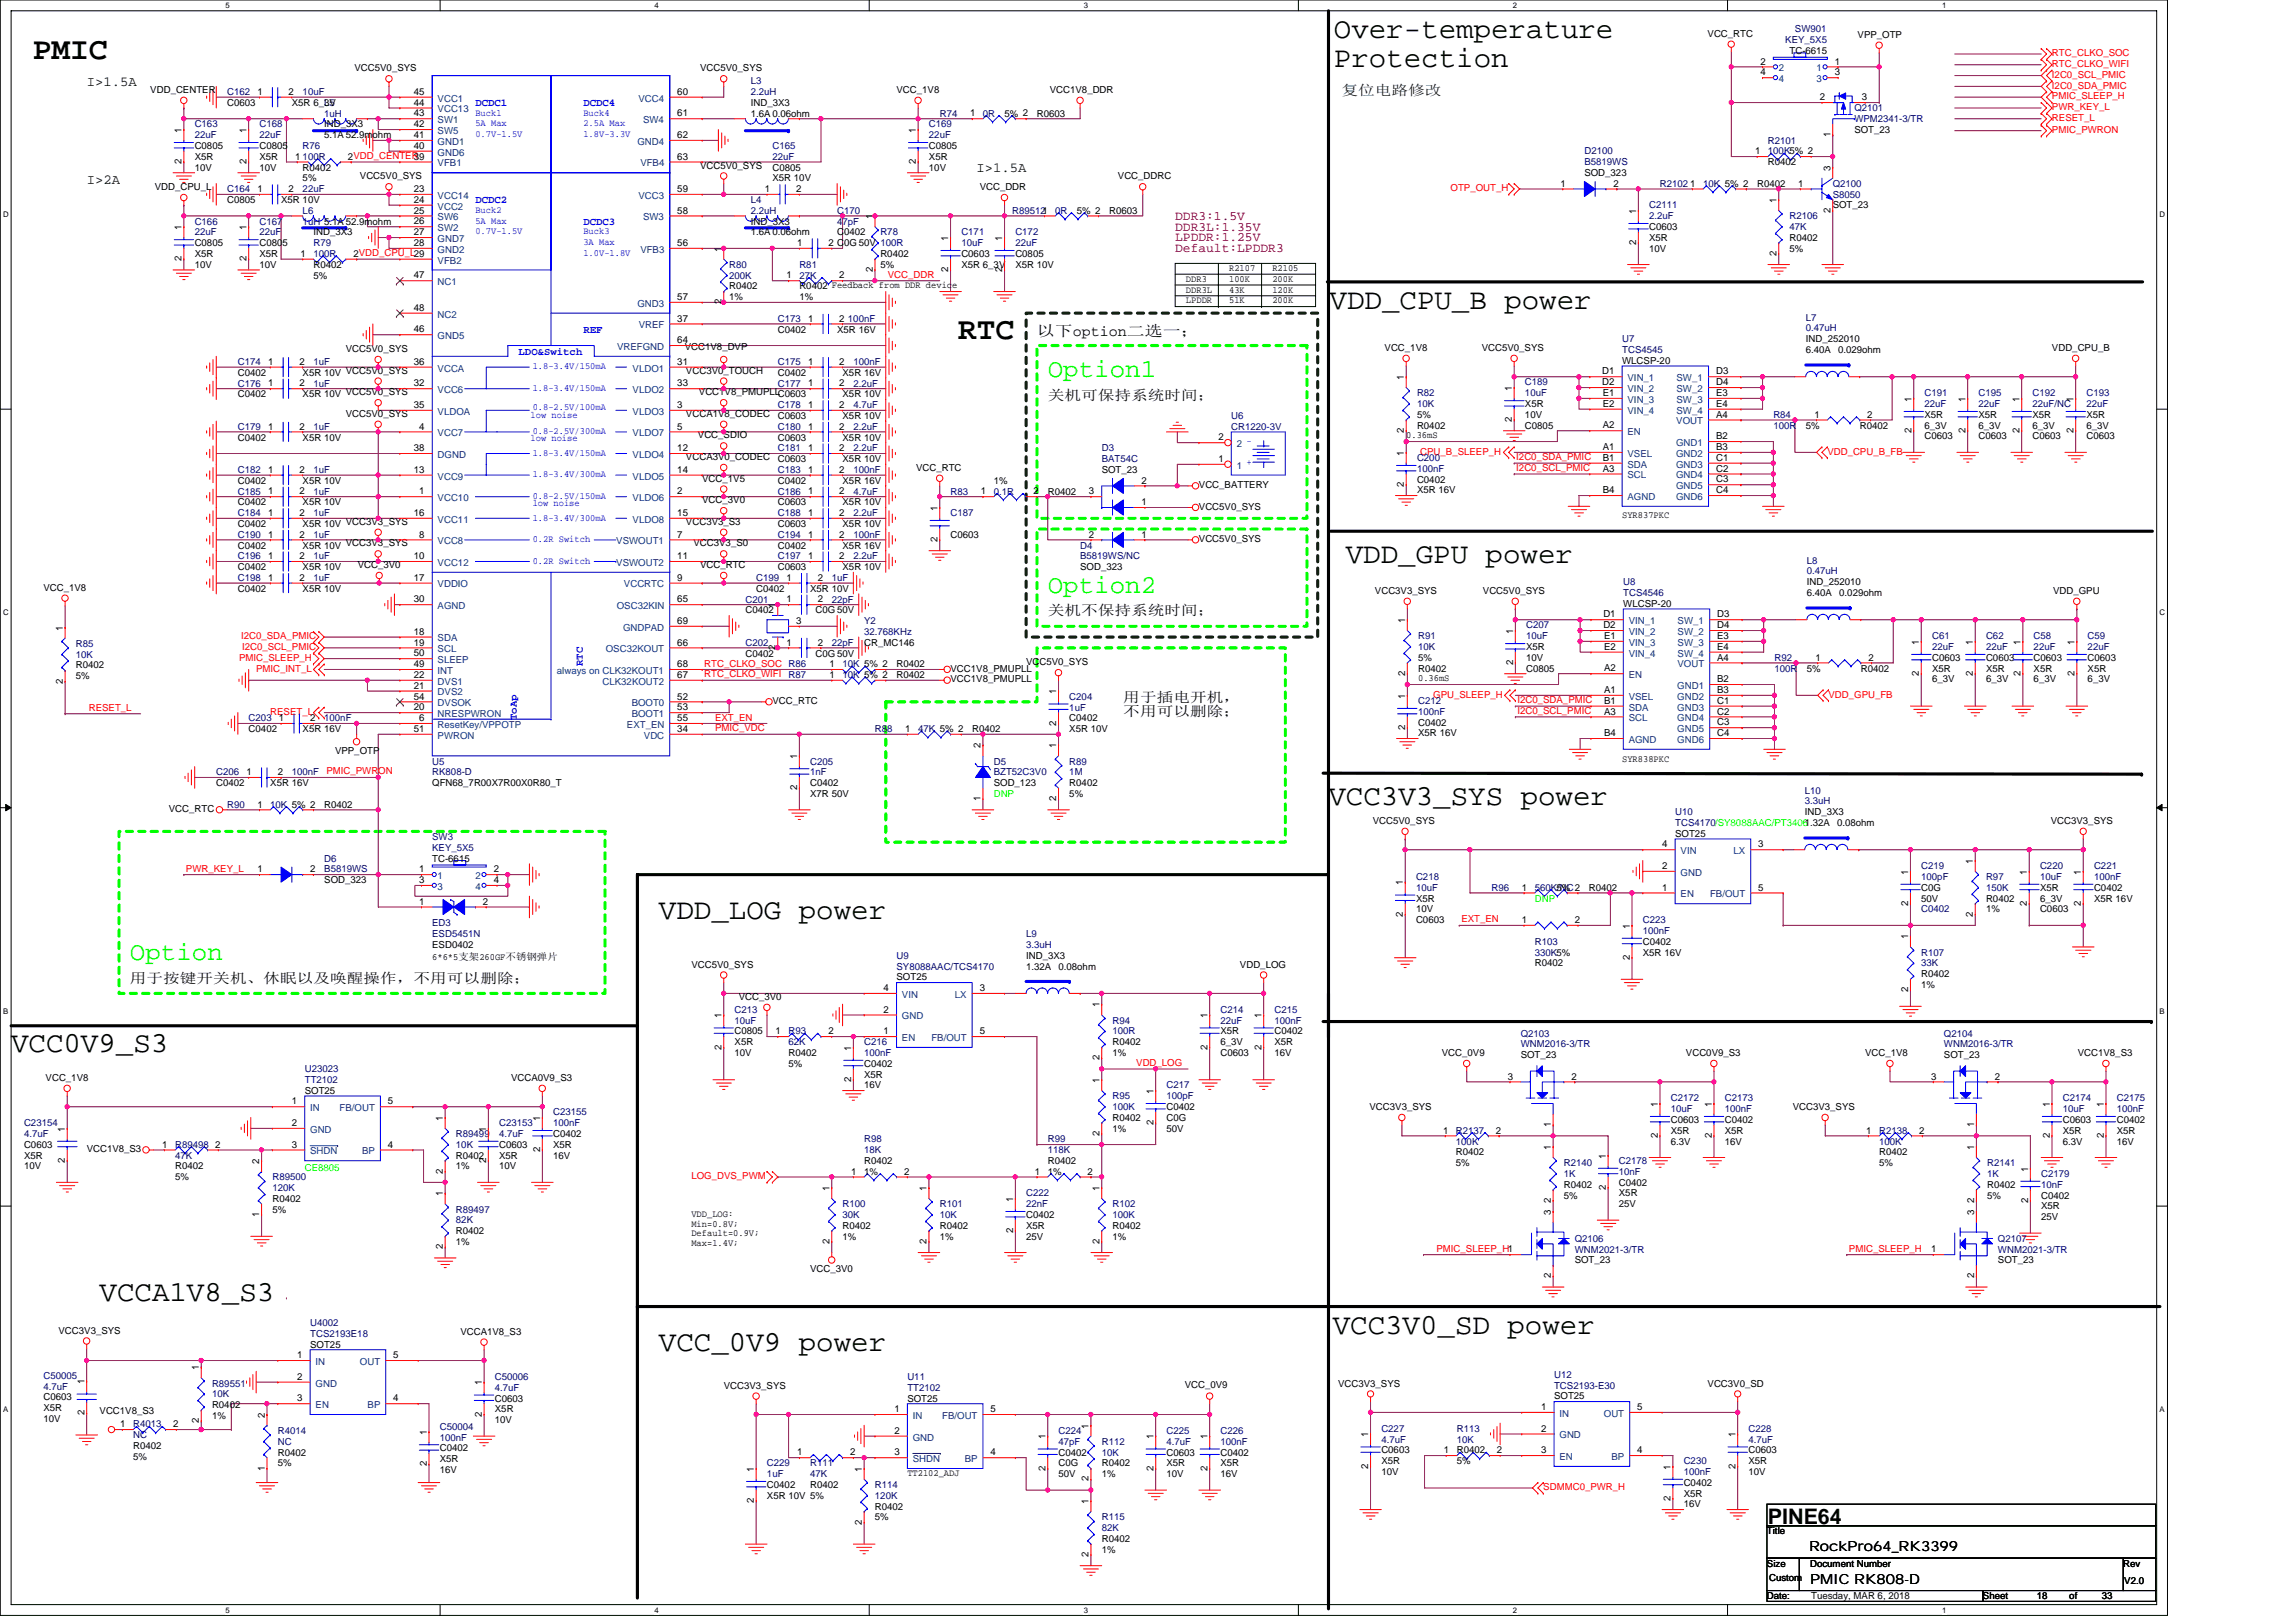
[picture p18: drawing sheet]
<svg xmlns="http://www.w3.org/2000/svg" width="297mm" height="210mm" viewBox="0 0 297 210" stroke-linecap="round" stroke-linejoin="round" font-family="sans-serif">
<defs><g id="words">
<g font-size="4">
<text x="4.2" y="7.6">PMIC</text>
<text x="123.9" y="43.9">RTC</text>
</g>
<g font-size="3.8">
<text x="172.6" y="5">Over-temperature</text>
<text x="172.6" y="8.7">Protection</text>
<text x="172" y="40">VDD_CPU_B power</text>
<text x="174.1" y="72.9">VDD_GPU power</text>
<text x="171.9" y="104.1">VCC3V3_SYS power</text>
<text x="85.3" y="119">VDD_LOG power</text>
<text x="1.4" y="136.1">VCC0V9_S3</text>
<text x="12.9" y="168.3">VCCA1V8_S3</text>
<text x="172.4" y="172.6">VCC3V0_SD power</text>
<text x="85.3" y="174.8">VCC_0V9 power</text>
</g>
<g font-size="3.3" fill="#0f0">
<text x="135.5" y="48.8">Option1</text>
<text x="135.5" y="76.7">Option2</text>
<text x="16.8" y="124.2">Option</text>
</g>
<text font-size="2.8" x="228.7" y="197.2">PINE64</text>
<text font-size="1.9" x="134.2" y="43.5">以下option二选一；</text>
<g font-size="1.8" fill="#004000">
<text x="11.2" y="11.2">I&gt;1.5A</text>
<text x="173.5" y="12.3">复位电路修改</text>
<text x="11.2" y="23.7">I&gt;2A</text>
<text x="126.3" y="22.2">I&gt;1.5A</text>
</g>
<g font-size="1.8">
<text x="135.5" y="51.7">关机可保持系统时间；</text>
<text x="135.5" y="79.6">关机不保持系统时间；</text>
<text x="145.3" y="90.8">用于插电开机，</text>
<text x="145.3" y="92.6">不用可以删除；</text>
<text x="16.8" y="127.1">用于按键开关机、休眠以及唤醒操作，不用可以删除；</text>
<text x="234" y="200.6">RockPro64_RK3399</text>
<text x="234.2" y="205">PMIC RK808-D</text>
</g>
<g font-size="1.7" fill="#800000">
<text x="152" y="28.4">DDR3:1.5V</text>
<text x="152" y="29.8">DDR3L:1.35V</text>
<text x="152" y="31.2">LPDDR:1.25V</text>
<text x="152" y="32.6">Default:LPDDR3</text>
</g>
<g font-size="1.4" fill="#00f">
<text x="61.5" y="13.7">DCDC1</text>
<text x="75.5" y="13.7">DCDC4</text>
<text x="61.5" y="26.3">DCDC2</text>
<text x="75.5" y="29.1">DCDC3</text>
<text x="67.1" y="45.9">LDO&amp;Switch</text>
<text x="75.5" y="43.1">REF</text>
<text x="75.4" y="86.2" transform="rotate(-90 75.4 86.2)">RTC</text>
<text x="66.9" y="93.2" transform="rotate(-90 66.9 93.2)">ToAp</text>
</g>
<g font-size="1.2">
<text x="220.9" y="4.8">VCC_RTC</text>
<text x="240.3" y="4.9">VPP_OTP</text>
<text x="45.9" y="9.2">VCC5V0_SYS</text>
<text x="90.6" y="9.2">VCC5V0_SYS</text>
<text x="227.7" y="8.4">2</text>
<text x="227.7" y="9.8">4</text>
<text x="231.5" y="7">TC-6615</text>
<text x="237.4" y="8.4">1</text>
<text x="237.4" y="9.8">3</text>
<text x="19.4" y="12">VDD_CENTER</text>
<text x="23.5" y="17.2" transform="rotate(-90 23.5 17.2)">1</text>
<text x="29.4" y="13.7">C0603</text>
<text x="31.9" y="17.2" transform="rotate(-90 31.9 17.2)">1</text>
<text x="33.3" y="12.3">1</text>
<text x="37.3" y="12.3">2</text>
<text x="37.8" y="13.7">X5R 6_3V</text>
<text x="41.9" y="16.5">IND_3X3</text>
<text x="41.9" y="17.9">5.1A 52.9mohm</text>
<text x="53.5" y="12.3">45</text>
<text x="53.5" y="13.7">44</text>
<text x="53.5" y="15.1">43</text>
<text x="53.5" y="16.5">42</text>
<text x="53.5" y="17.9">41</text>
<text x="87.6" y="12.3">60</text>
<text x="87.6" y="17.9">62</text>
<text x="87.6" y="15.1">61</text>
<text x="97.1" y="13.7">IND_3X3</text>
<text x="97.1" y="15.1">1.6A 0.06ohm</text>
<text x="116" y="12">VCC_1V8</text>
<text x="118.5" y="17.2" transform="rotate(-90 118.5 17.2)">1</text>
<text x="125.5" y="15.1">1</text>
<text x="130" y="15.1">5% 2</text>
<text x="134.2" y="15.1">R0603</text>
<text x="135.8" y="12">VCC1V8_DDR</text>
<text x="235.4" y="13">2</text>
<text x="236.8" y="17.7" transform="rotate(-90 236.8 17.7)">1</text>
<text x="239.9" y="17.2">SOT_23</text>
<text x="240.9" y="13">3</text>
<text x="23.5" y="21.2" transform="rotate(-90 23.5 21.2)">2</text>
<text x="25.2" y="19.3">C0805</text>
<text x="25.2" y="20.7">X5R</text>
<text x="25.2" y="22.1">10V</text>
<text x="31.9" y="21.2" transform="rotate(-90 31.9 21.2)">2</text>
<text x="33.6" y="19.3">C0805</text>
<text x="33.6" y="20.7">X5R</text>
<text x="33.6" y="22.1">10V</text>
<text x="38.2" y="20.7">1</text>
<text x="39.2" y="22.1">R0402</text>
<text x="39.2" y="23.5">5%</text>
<text x="45" y="20.7">2VDD_CENTER</text>
<text x="46.6" y="23.2">VCC5V0_SYS</text>
<text x="53.5" y="20.7">39</text>
<text x="53.5" y="19.3">40</text>
<text x="87.6" y="20.7">63</text>
<text x="90.6" y="21.8">VCC5V0_SYS</text>
<text x="99.9" y="22.1">C0805</text>
<text x="99.9" y="23.5">X5R 10V</text>
<text x="118.5" y="21.2" transform="rotate(-90 118.5 21.2)">2</text>
<text x="120.2" y="19.3">C0805</text>
<text x="120.2" y="20.7">X5R</text>
<text x="120.2" y="22.1">10V</text>
<text x="144.6" y="23.2">VCC_DDRC</text>
<text x="205" y="22.8">SOD_323</text>
<text x="227.1" y="20">1</text>
<text x="228.7" y="21.4">R0402</text>
<text x="236.8" y="22.1" transform="rotate(-90 236.8 22.1)">3</text>
<text x="20" y="24.6">VDD_CPU_L</text>
<text x="23.5" y="29.8" transform="rotate(-90 23.5 29.8)">1</text>
<text x="29.4" y="26.3">C0805</text>
<text x="31.9" y="29.8" transform="rotate(-90 31.9 29.8)">1</text>
<text x="33.3" y="24.8">1</text>
<text x="36.4" y="26.3">X5R 10V</text>
<text x="37.3" y="24.8">2</text>
<text x="53.5" y="24.8">23</text>
<text x="53.5" y="26.2">24</text>
<text x="53.5" y="27.6">25</text>
<text x="53.5" y="29">26</text>
<text x="87.6" y="24.8">59</text>
<text x="87.6" y="27.6">58</text>
<text x="97.1" y="29.1">IND_3X3</text>
<text x="99" y="24.8">1</text>
<text x="103" y="24.8">2</text>
<text x="112.9" y="28.4" transform="rotate(-90 112.9 28.4)">1</text>
<text x="126.7" y="24.6">VCC_DDR</text>
<text x="139.3" y="27.7">5% 2</text>
<text x="143.5" y="27.7">R0603</text>
<text x="201.9" y="24.2">1</text>
<text x="208.7" y="24.2">2</text>
<text x="211.7" y="27.7" transform="rotate(-90 211.7 27.7)">1</text>
<text x="213.4" y="29.8">C0603</text>
<text x="218.7" y="24.2">1</text>
<text x="227.3" y="24.2">R0402</text>
<text x="229.8" y="26.3" transform="rotate(-90 229.8 26.3)">1</text>
<text x="232.6" y="24.2">1</text>
<text x="236.8" y="27.5" transform="rotate(-90 236.8 27.5)">2</text>
<text x="237.1" y="27">SOT_23</text>
<text x="23.5" y="33.8" transform="rotate(-90 23.5 33.8)">2</text>
<text x="25.2" y="31.9">C0805</text>
<text x="25.2" y="33.3">X5R</text>
<text x="25.2" y="34.6">10V</text>
<text x="31.9" y="33.8" transform="rotate(-90 31.9 33.8)">2</text>
<text x="33.6" y="31.9">C0805</text>
<text x="33.6" y="33.3">X5R</text>
<text x="33.6" y="34.6">10V</text>
<text x="38.9" y="33.2">1</text>
<text x="40.6" y="30.5">IND_3X3</text>
<text x="40.6" y="34.6">R0402</text>
<text x="45.7" y="33.2">2VDD_CPU_L29</text>
<text x="53.5" y="30.4">27</text>
<text x="53.5" y="31.8">28</text>
<text x="87.6" y="31.8">56</text>
<text x="93.3" y="32.6" transform="rotate(-90 93.3 32.6)">1</text>
<text x="97.1" y="30.5">1.6A 0.06ohm</text>
<text x="103.1" y="31.8">1</text>
<text x="107.2" y="31.8">2 C0G 50V 100R</text>
<text x="108.3" y="30.5">C0402</text>
<text x="112.9" y="35.2" transform="rotate(-90 112.9 35.2)">2</text>
<text x="113.9" y="33.3">R0402</text>
<text x="113.9" y="34.6">5%</text>
<text x="122.7" y="35.2" transform="rotate(-90 122.7 35.2)">2</text>
<text x="122.7" y="31.2" transform="rotate(-90 122.7 31.2)">1</text>
<text x="124.4" y="33.3">C0603</text>
<text x="124.4" y="34.6">X5R 6_3V</text>
<text x="129.7" y="35.2" transform="rotate(-90 129.7 35.2)">2</text>
<text x="129.7" y="31.2" transform="rotate(-90 129.7 31.2)">1</text>
<text x="131.4" y="33.3">C0805</text>
<text x="131.4" y="34.6">X5R 10V</text>
<text x="159" y="35.1">R2107</text>
<text x="164.6" y="35.1">R2105</text>
<text x="211.7" y="31.7" transform="rotate(-90 211.7 31.7)">2</text>
<text x="213.4" y="31.2">X5R</text>
<text x="213.4" y="32.6">10V</text>
<text x="229.8" y="33.1" transform="rotate(-90 229.8 33.1)">2</text>
<text x="231.5" y="31.2">R0402</text>
<text x="231.5" y="32.6">5%</text>
<text x="40.6" y="36">5%</text>
<text x="53.5" y="40.2">48</text>
<text x="53.5" y="36">47</text>
<text x="87.6" y="38.8">57</text>
<text x="87.6" y="41.6">37</text>
<text x="93.3" y="39.4" transform="rotate(-90 93.3 39.4)">2</text>
<text x="94.3" y="37.4">R0402</text>
<text x="94.3" y="38.8">1%</text>
<text x="101.7" y="36">1</text>
<text x="103.4" y="37.4">R0402 Feedback from DDR device</text>
<text x="103.4" y="38.8">1%</text>
<text x="104.5" y="41.6">1</text>
<text x="108.6" y="41.6">2</text>
<text x="108.6" y="36">2</text>
<text x="153.4" y="36.5">DDR3</text>
<text x="153.4" y="37.9">DDR3L</text>
<text x="153.4" y="39.3">LPDDR</text>
<text x="159" y="36.5">100K</text>
<text x="159" y="37.9">43K</text>
<text x="159" y="39.3">51K</text>
<text x="164.6" y="36.5">200K</text>
<text x="164.6" y="39.3">200K</text>
<text x="164.6" y="37.9">120K</text>
<text x="34.7" y="47.2">1</text>
<text x="38.7" y="47.2">2</text>
<text x="44.7" y="45.6">VCC5V0_SYS</text>
<text x="53.5" y="47.2">36</text>
<text x="53.5" y="43">46</text>
<text x="87.6" y="47.2">31</text>
<text x="87.6" y="44.4">64</text>
<text x="88.6" y="45.3">VCC1V8_DVP</text>
<text x="100.6" y="43">C0402</text>
<text x="104.5" y="47.2">1</text>
<text x="108.3" y="43">X5R 16V</text>
<text x="108.6" y="47.2">2</text>
<text x="179.1" y="45.4">VCC_1V8</text>
<text x="191.7" y="45.4">VCC5V0_SYS</text>
<text x="209.9" y="47.1">WLCSP-20</text>
<text x="233.6" y="44.3">IND_252010</text>
<text x="233.6" y="45.7">6.40A</text>
<text x="237.8" y="45.7">0.029ohm</text>
<text x="265.5" y="45.4">VDD_CPU_B</text>
<text x="30.8" y="48.6">C0402</text>
<text x="30.8" y="51.4">C0402</text>
<text x="34.7" y="50">1</text>
<text x="38.7" y="50">2</text>
<text x="39.2" y="48.6">X5R 10V VCC5V0_SYS</text>
<text x="39.2" y="51.4">X5R 10V VCC5V0_SYS</text>
<text x="44.7" y="53.9">VCC5V0_SYS</text>
<text x="53.5" y="50">32</text>
<text x="53.5" y="52.8">35</text>
<text x="87.6" y="52.8">3</text>
<text x="87.6" y="50">33</text>
<text x="88.7" y="48.3">VCC3V0_TOUCH</text>
<text x="88.7" y="53.9">VCCA1V8_CODEC</text>
<text x="90.4" y="51.1">VCC1V8_PMUPLLC0603</text>
<text x="100.6" y="48.6">C0402</text>
<text x="104.5" y="50">1</text>
<text x="104.5" y="52.8">1</text>
<text x="108.6" y="50">2</text>
<text x="108.6" y="52.8">2</text>
<text x="109" y="51.4">X5R 10V</text>
<text x="109" y="48.6">X5R 16V</text>
<text x="181.6" y="49.2" transform="rotate(-90 181.6 49.2)">1</text>
<text x="195.6" y="50.6" transform="rotate(-90 195.6 50.6)">1</text>
<text x="197.3" y="52.7">X5R</text>
<text x="207.3" y="48.5">D1</text>
<text x="207.3" y="49.8">D2</text>
<text x="207.4" y="51.2">E1</text>
<text x="207.4" y="52.6">E2</text>
<text x="222" y="48.5">D3</text>
<text x="222" y="49.8">D4</text>
<text x="222" y="51.2">E3</text>
<text x="222" y="52.6">E4</text>
<text x="247.3" y="52" transform="rotate(-90 247.3 52)">1</text>
<text x="254.3" y="52" transform="rotate(-90 254.3 52)">1</text>
<text x="261.3" y="52" transform="rotate(-90 261.3 52)">1</text>
<text x="268.2" y="52" transform="rotate(-90 268.2 52)">1</text>
<text x="30.8" y="57">C0402</text>
<text x="34.7" y="55.6">1</text>
<text x="38.7" y="55.6">2</text>
<text x="39.2" y="57">X5R 10V</text>
<text x="53.5" y="58.4">38</text>
<text x="54.2" y="55.6">4</text>
<text x="87.6" y="55.6">5</text>
<text x="87.6" y="58.4">12</text>
<text x="88.7" y="59.5">VCCA3V0_CODEC</text>
<text x="90.3" y="56.7">VCC_SDIO</text>
<text x="100.6" y="59.8">C0603</text>
<text x="100.6" y="57">C0603</text>
<text x="100.6" y="54.2">C0603</text>
<text x="104.5" y="58.4">1</text>
<text x="104.5" y="55.6">1</text>
<text x="108.6" y="58.4">2</text>
<text x="108.6" y="55.6">2</text>
<text x="109" y="59.8">X5R 10V</text>
<text x="109" y="57">X5R 10V</text>
<text x="109" y="54.2">X5R 10V</text>
<text x="157.6" y="59.8">1</text>
<text x="157.6" y="57">2</text>
<text x="181.6" y="58.9" transform="rotate(-90 181.6 58.9)">1</text>
<text x="181.6" y="56" transform="rotate(-90 181.6 56)">2</text>
<text x="181.9" y="56.7">0.36mS</text>
<text x="183.3" y="55.5">R0402</text>
<text x="183.3" y="54.1">5%</text>
<text x="195.6" y="54.6" transform="rotate(-90 195.6 54.6)">2</text>
<text x="197.3" y="55.5">C0805</text>
<text x="197.3" y="54.1">10V</text>
<text x="207.4" y="58.2">A1</text>
<text x="207.4" y="55.4">A2</text>
<text x="207.4" y="59.6">B1</text>
<text x="222" y="54">A4</text>
<text x="222" y="56.8">B2</text>
<text x="222" y="58.2">B3</text>
<text x="222" y="59.6">C1</text>
<text x="233.6" y="55.5">5%</text>
<text x="234.7" y="54">1</text>
<text x="240.6" y="55.5">R0402</text>
<text x="241.6" y="54">2</text>
<text x="247.3" y="56" transform="rotate(-90 247.3 56)">2</text>
<text x="249" y="56.9">C0603</text>
<text x="249" y="54.1">X5R</text>
<text x="249" y="55.5">6_3V</text>
<text x="254.3" y="56" transform="rotate(-90 254.3 56)">2</text>
<text x="256" y="56.9">C0603</text>
<text x="256" y="54.1">X5R</text>
<text x="256" y="55.5">6_3V</text>
<text x="261.3" y="56" transform="rotate(-90 261.3 56)">2</text>
<text x="263" y="56.9">C0603</text>
<text x="263" y="54.1">X5R</text>
<text x="263" y="55.5">6_3V</text>
<text x="268.2" y="56" transform="rotate(-90 268.2 56)">2</text>
<text x="269.9" y="56.9">C0603</text>
<text x="269.9" y="54.1">X5R</text>
<text x="269.9" y="55.5">6_3V</text>
<text x="30.8" y="65.4">C0402</text>
<text x="30.8" y="62.6">C0402</text>
<text x="34.7" y="64">1</text>
<text x="34.7" y="61.2">1</text>
<text x="38.7" y="64">2</text>
<text x="38.7" y="61.2">2</text>
<text x="39.2" y="65.4">X5R 10V</text>
<text x="39.2" y="62.6">X5R 10V</text>
<text x="53.5" y="61.2">13</text>
<text x="54.2" y="64">1</text>
<text x="87.6" y="64">2</text>
<text x="87.6" y="61.2">14</text>
<text x="90.8" y="65.1">VCC_3V0</text>
<text x="90.8" y="62.3">VCC_1V5</text>
<text x="100.6" y="65.4">C0603</text>
<text x="100.6" y="62.6">C0402</text>
<text x="104.5" y="64">1</text>
<text x="104.5" y="61.2">1</text>
<text x="108.6" y="64">2</text>
<text x="108.6" y="61.2">2</text>
<text x="109" y="65.4">X5R 10V</text>
<text x="109" y="62.6">X5R 16V</text>
<text x="118.5" y="60.9">VCC_RTC</text>
<text x="126.9" y="64">1</text>
<text x="128.6" y="62.6">1%</text>
<text x="133.7" y="64">2</text>
<text x="135.5" y="64">R0402</text>
<text x="140.9" y="64">3</text>
<text x="142.5" y="61.2">SOT_23</text>
<text x="147.7" y="65.4">1</text>
<text x="147.7" y="62.6">2</text>
<text x="155.1" y="63.1">VCC_BATTERY</text>
<text x="155.1" y="65.9">VCC5V0_SYS</text>
<text x="181.6" y="63" transform="rotate(-90 181.6 63)">2</text>
<text x="183.3" y="62.4">C0402</text>
<text x="183.3" y="63.8">X5R 16V</text>
<text x="207.4" y="63.8">B4</text>
<text x="207.4" y="61">A3</text>
<text x="222" y="61">C2</text>
<text x="222" y="62.4">C3</text>
<text x="222" y="63.8">C4</text>
<text x="30.8" y="68.2">C0402</text>
<text x="30.8" y="71">C0402</text>
<text x="34.7" y="66.8">1</text>
<text x="34.7" y="69.6">1</text>
<text x="38.7" y="66.8">2</text>
<text x="38.7" y="69.6">2</text>
<text x="39.2" y="68.2">X5R 10V VCC3V3_SYS</text>
<text x="39.2" y="71">X5R 10V VCC3V3_SYS</text>
<text x="53.5" y="66.8">16</text>
<text x="54.2" y="69.6">8</text>
<text x="87.6" y="66.8">15</text>
<text x="87.6" y="69.6">7</text>
<text x="88.7" y="67.9">VCC3V3_S3</text>
<text x="89.7" y="70.7">VCC3V3_S0</text>
<text x="100.6" y="68.2">C0603</text>
<text x="100.6" y="71">C0402</text>
<text x="104.5" y="66.8">1</text>
<text x="104.5" y="69.6">1</text>
<text x="108.6" y="66.8">2</text>
<text x="108.6" y="69.6">2</text>
<text x="109" y="68.2">X5R 10V</text>
<text x="109" y="71">X5R 16V</text>
<text x="121.3" y="70.1" transform="rotate(-90 121.3 70.1)">2</text>
<text x="121.3" y="66.1" transform="rotate(-90 121.3 66.1)">1</text>
<text x="123" y="69.6">C0603</text>
<text x="140.9" y="69.6">2</text>
<text x="147.7" y="69.6">1</text>
<text x="155.1" y="70.1">VCC5V0_SYS</text>
<text x="209.9" y="67.1">SYR837PKC</text>
<text x="5.6" y="76.4">VCC_1V8</text>
<text x="30.8" y="76.6">C0402</text>
<text x="30.8" y="73.8">C0402</text>
<text x="34.7" y="75.1">1</text>
<text x="34.7" y="72.3">1</text>
<text x="38.7" y="75.1">2</text>
<text x="38.7" y="72.3">2</text>
<text x="39.2" y="76.6">X5R 10V</text>
<text x="39.2" y="73.8">X5R 10V</text>
<text x="46.3" y="73.5">VCC_3V0</text>
<text x="53.5" y="72.3">10</text>
<text x="53.5" y="77.9">30</text>
<text x="53.5" y="75.1">17</text>
<text x="87.6" y="77.9">65</text>
<text x="87.6" y="75.1">9</text>
<text x="87.6" y="72.3">11</text>
<text x="90.6" y="73.5">VCC_RTC</text>
<text x="97.8" y="76.6">C0402</text>
<text x="100.6" y="73.8">C0603</text>
<text x="101.7" y="75.1">1</text>
<text x="101.7" y="77.9">1</text>
<text x="104.5" y="72.3">1</text>
<text x="104.8" y="76.6">X5R 10V</text>
<text x="105.8" y="75.1">2</text>
<text x="105.8" y="77.9">2</text>
<text x="108.6" y="72.3">2</text>
<text x="109" y="73.8">X5R 10V</text>
<text x="139.7" y="73.8">SOD_323</text>
<text x="177.9" y="76.8">VCC3V3_SYS</text>
<text x="191.9" y="76.8">VCC5V0_SYS</text>
<text x="233.8" y="75.7">IND_252010</text>
<text x="233.8" y="77.1">6.40A</text>
<text x="238" y="77.1">0.029ohm</text>
<text x="265.6" y="76.8">VDD_GPU</text>
<text x="8.1" y="81.6" transform="rotate(-90 8.1 81.6)">1</text>
<text x="53.5" y="82.1">18</text>
<text x="53.5" y="83.5">19</text>
<text x="87.6" y="83.5">66</text>
<text x="87.6" y="80.7">69</text>
<text x="96.4" y="79.4">C0402</text>
<text x="100.3" y="78.7" transform="rotate(-90 100.3 78.7)">1</text>
<text x="101.7" y="83.5">1</text>
<text x="103" y="80.7">3</text>
<text x="105.5" y="79.4">C0G 50V</text>
<text x="105.8" y="83.5">2</text>
<text x="111.8" y="83.5">CR_MC146</text>
<text x="181.8" y="80.6" transform="rotate(-90 181.8 80.6)">1</text>
<text x="195.7" y="82" transform="rotate(-90 195.7 82)">1</text>
<text x="207.4" y="79.9">D1</text>
<text x="207.4" y="81.3">D2</text>
<text x="207.5" y="82.7">E1</text>
<text x="210" y="78.5">WLCSP-20</text>
<text x="222.2" y="79.9">D3</text>
<text x="222.2" y="81.3">D4</text>
<text x="222.2" y="82.7">E3</text>
<text x="248.3" y="83.4" transform="rotate(-90 248.3 83.4)">1</text>
<text x="255.2" y="83.4" transform="rotate(-90 255.2 83.4)">1</text>
<text x="261.4" y="83.4" transform="rotate(-90 261.4 83.4)">1</text>
<text x="268.4" y="83.4" transform="rotate(-90 268.4 83.4)">1</text>
<text x="8.1" y="88.4" transform="rotate(-90 8.1 88.4)">2</text>
<text x="9.8" y="86.5">R0402</text>
<text x="9.8" y="87.9">5%</text>
<text x="53.5" y="84.9">50</text>
<text x="53.5" y="86.3">49</text>
<text x="53.5" y="87.7">22</text>
<text x="53.5" y="89.1">21</text>
<text x="87.6" y="86.3">68</text>
<text x="87.6" y="87.7">67</text>
<text x="96.4" y="84.9">C0402</text>
<text x="100.3" y="84.1" transform="rotate(-90 100.3 84.1)">2</text>
<text x="105.5" y="84.9">C0G 50V</text>
<text x="107.3" y="86.3">1</text>
<text x="107.3" y="87.7">1</text>
<text x="116" y="86.3">R0402</text>
<text x="116" y="87.7">R0402</text>
<text x="123" y="88.3">VCC1V8_PMUPLL</text>
<text x="123" y="86.9">VCC1V8_PMUPLL</text>
<text x="132.8" y="86.1">VCC5V0_SYS</text>
<text x="136.6" y="89.8" transform="rotate(-90 136.6 89.8)">1</text>
<text x="181.8" y="87.4" transform="rotate(-90 181.8 87.4)">2</text>
<text x="183.5" y="88.2">0.36mS</text>
<text x="183.5" y="86.9">R0402</text>
<text x="183.5" y="85.5">5%</text>
<text x="195.7" y="86" transform="rotate(-90 195.7 86)">2</text>
<text x="197.4" y="86.9">C0805</text>
<text x="197.4" y="84.1">X5R</text>
<text x="197.4" y="85.5">10V</text>
<text x="207.5" y="84.1">E2</text>
<text x="207.5" y="89.7">A1</text>
<text x="207.5" y="86.9">A2</text>
<text x="222.2" y="84.1">E4</text>
<text x="222.2" y="85.5">A4</text>
<text x="222.2" y="88.3">B2</text>
<text x="222.2" y="89.7">B3</text>
<text x="233.8" y="86.9">5%</text>
<text x="234.9" y="85.5">1</text>
<text x="240.7" y="86.9">R0402</text>
<text x="241.7" y="85.5">2</text>
<text x="248.3" y="87.4" transform="rotate(-90 248.3 87.4)">2</text>
<text x="250" y="85.5">C0603</text>
<text x="250" y="86.9">X5R</text>
<text x="250" y="88.3">6_3V</text>
<text x="255.2" y="87.4" transform="rotate(-90 255.2 87.4)">2</text>
<text x="256.9" y="85.5">C0603</text>
<text x="256.9" y="86.9">X5R</text>
<text x="256.9" y="88.3">6_3V</text>
<text x="261.4" y="87.4" transform="rotate(-90 261.4 87.4)">2</text>
<text x="263.1" y="85.5">C0603</text>
<text x="263.1" y="86.9">X5R</text>
<text x="263.1" y="88.3">6_3V</text>
<text x="268.4" y="87.4" transform="rotate(-90 268.4 87.4)">2</text>
<text x="270.1" y="85.5">C0603</text>
<text x="270.1" y="86.9">X5R</text>
<text x="270.1" y="88.3">6_3V</text>
<text x="32.2" y="94.7">C0402</text>
<text x="36.1" y="93.3">1</text>
<text x="39.2" y="94.7">X5R 16V</text>
<text x="40.1" y="93.3">2</text>
<text x="53.5" y="94.7">51</text>
<text x="53.5" y="91.9">20</text>
<text x="53.5" y="90.5">54</text>
<text x="54.2" y="93.3">6</text>
<text x="87.6" y="93.3">55</text>
<text x="87.6" y="90.5">52</text>
<text x="87.6" y="91.9">53</text>
<text x="87.6" y="94.7">34</text>
<text x="99.9" y="91.1">VCC_RTC</text>
<text x="117.1" y="94.7">1</text>
<text x="125.8" y="94.7">R0402</text>
<text x="136.6" y="93.9" transform="rotate(-90 136.6 93.9)">2</text>
<text x="138.3" y="93.3">C0402</text>
<text x="138.3" y="94.7">X5R 10V</text>
<text x="181.8" y="94.4" transform="rotate(-90 181.8 94.4)">2</text>
<text x="181.8" y="90.4" transform="rotate(-90 181.8 90.4)">1</text>
<text x="183.5" y="93.9">C0402</text>
<text x="183.5" y="95.3">X5R 16V</text>
<text x="207.5" y="91.1">B1</text>
<text x="207.5" y="95.3">B4</text>
<text x="207.5" y="92.5">A3</text>
<text x="222.2" y="91.1">C1</text>
<text x="222.2" y="92.5">C2</text>
<text x="222.2" y="93.9">C3</text>
<text x="222.2" y="95.3">C4</text>
<text x="28" y="101.7">C0402</text>
<text x="31.9" y="100.3">1</text>
<text x="35" y="101.7">X5R 16V</text>
<text x="35.9" y="100.3">2</text>
<text x="43.3" y="97.5">VPP_OTP</text>
<text x="55.9" y="101.7">QFN68_7R00X7R00X0R80_T</text>
<text x="103.1" y="98.2" transform="rotate(-90 103.1 98.2)">1</text>
<text x="104.8" y="101.7">C0402</text>
<text x="126.9" y="96.8" transform="rotate(-90 126.9 96.8)">2</text>
<text x="128.6" y="101.7">SOD_123</text>
<text x="136.6" y="96.8" transform="rotate(-90 136.6 96.8)">1</text>
<text x="138.3" y="101.7">R0402</text>
<text x="209.9" y="98.6">SYR838PKC</text>
<text x="21.8" y="105.1">VCC_RTC</text>
<text x="33.3" y="104.5">1</text>
<text x="41.9" y="104.5">R0402</text>
<text x="103.1" y="102.3" transform="rotate(-90 103.1 102.3)">2</text>
<text x="104.8" y="103.1">X7R 50V</text>
<text x="126.9" y="103.7" transform="rotate(-90 126.9 103.7)">1</text>
<text x="136.6" y="103.7" transform="rotate(-90 136.6 103.7)">2</text>
<text x="138.3" y="103.1">5%</text>
<text x="177.6" y="106.6">VCC5V0_SYS</text>
<text x="233.5" y="105.5">IND_3X3</text>
<text x="237.7" y="106.9">0.08ohm</text>
<text x="265.3" y="106.6">VCC3V3_SYS</text>
<text x="33.3" y="112.9">1</text>
<text x="40.1" y="112.9">2</text>
<text x="54.2" y="112.9">1</text>
<text x="55.9" y="111.5">TC-6615</text>
<text x="63.9" y="112.9">2</text>
<text x="215.1" y="112.4">2</text>
<text x="215.1" y="109.6">4</text>
<text x="216.7" y="108.3">SOT25</text>
<text x="227.5" y="109.6">3</text>
<text x="246.9" y="113.2" transform="rotate(-90 246.9 113.2)">1</text>
<text x="255.2" y="111.8" transform="rotate(-90 255.2 111.8)">1</text>
<text x="262.2" y="113.2" transform="rotate(-90 262.2 113.2)">1</text>
<text x="269.2" y="113.2" transform="rotate(-90 269.2 113.2)">1</text>
<text x="41.9" y="114.3">SOD_323</text>
<text x="54.2" y="114.3">3</text>
<text x="54.2" y="117.1">1</text>
<text x="62.5" y="117.1">2</text>
<text x="63.9" y="114.3">4</text>
<text x="181.5" y="118.6" transform="rotate(-90 181.5 118.6)">2</text>
<text x="181.5" y="114.6" transform="rotate(-90 181.5 114.6)">1</text>
<text x="183.2" y="119.4">C0603</text>
<text x="183.2" y="116.6">X5R</text>
<text x="183.2" y="118">10V</text>
<text x="196.9" y="115.2">1</text>
<text x="196.9" y="119.4">1</text>
<text x="201.4" y="115.3">5%</text>
<text x="203.7" y="119.4">2</text>
<text x="205.5" y="115.3">R0402</text>
<text x="215.1" y="115.2">1</text>
<text x="227.5" y="115.2">5</text>
<text x="246.9" y="117.2" transform="rotate(-90 246.9 117.2)">2</text>
<text x="248.6" y="115.3">C0G</text>
<text x="248.6" y="116.6">50V</text>
<text x="255.2" y="118.6" transform="rotate(-90 255.2 118.6)">2</text>
<text x="256.9" y="116.6">R0402</text>
<text x="256.9" y="118">1%</text>
<text x="262.2" y="117.2" transform="rotate(-90 262.2 117.2)">2</text>
<text x="263.9" y="118">C0603</text>
<text x="263.9" y="115.3">X5R</text>
<text x="263.9" y="116.6">6_3V</text>
<text x="269.2" y="117.2" transform="rotate(-90 269.2 117.2)">2</text>
<text x="270.9" y="115.3">C0402</text>
<text x="270.9" y="116.6">X5R 16V</text>
<text x="55.9" y="122.7">ESD0402</text>
<text x="55.9" y="124.2">6*6*5支架260GF不锈钢弹片</text>
<text x="89.4" y="125.2">VCC5V0_SYS</text>
<text x="132.8" y="124.1">IND_3X3</text>
<text x="132.8" y="125.5">1.32A</text>
<text x="136.9" y="125.5">0.08ohm</text>
<text x="160.4" y="125.2">VDD_LOG</text>
<text x="198.6" y="125">R0402</text>
<text x="210.8" y="124.2" transform="rotate(-90 210.8 124.2)">2</text>
<text x="210.8" y="120.1" transform="rotate(-90 210.8 120.1)">1</text>
<text x="212.5" y="122.2">C0402</text>
<text x="212.5" y="123.6">X5R 16V</text>
<text x="246.9" y="121.5" transform="rotate(-90 246.9 121.5)">1</text>
<text x="93.3" y="131.7" transform="rotate(-90 93.3 131.7)">1</text>
<text x="95.6" y="129.4">VCC_3V0</text>
<text x="114.3" y="131">2</text>
<text x="114.3" y="128.2">4</text>
<text x="116" y="126.9">SOT25</text>
<text x="126.7" y="128.2">3</text>
<text x="142.2" y="130.3" transform="rotate(-90 142.2 130.3)">1</text>
<text x="156.2" y="131.7" transform="rotate(-90 156.2 131.7)">1</text>
<text x="163.2" y="131.7" transform="rotate(-90 163.2 131.7)">1</text>
<text x="246.9" y="128.4" transform="rotate(-90 246.9 128.4)">2</text>
<text x="248.6" y="126.4">R0402</text>
<text x="248.6" y="127.8">1%</text>
<text x="93.3" y="135.8" transform="rotate(-90 93.3 135.8)">2</text>
<text x="95" y="133.8">C0805</text>
<text x="95" y="135.2">X5R</text>
<text x="95" y="136.6">10V</text>
<text x="100.3" y="133.8">1</text>
<text x="102" y="136.6">R0402</text>
<text x="107.2" y="133.8">2</text>
<text x="110.1" y="135.9" transform="rotate(-90 110.1 135.9)">1</text>
<text x="114.3" y="133.8">1</text>
<text x="126.7" y="133.8">5</text>
<text x="142.2" y="137.2" transform="rotate(-90 142.2 137.2)">2</text>
<text x="143.9" y="135.2">R0402</text>
<text x="143.9" y="136.6">1%</text>
<text x="156.2" y="135.8" transform="rotate(-90 156.2 135.8)">2</text>
<text x="157.9" y="136.6">C0603</text>
<text x="157.9" y="133.8">X5R</text>
<text x="157.9" y="135.2">6_3V</text>
<text x="163.2" y="135.8" transform="rotate(-90 163.2 135.8)">2</text>
<text x="164.9" y="133.8">C0402</text>
<text x="164.9" y="135.2">X5R</text>
<text x="164.9" y="136.6">16V</text>
<text x="186.5" y="136.6">VCC_0V9</text>
<text x="196.7" y="136.9">SOT_23</text>
<text x="218.1" y="136.6">VCC0V9_S3</text>
<text x="241.3" y="136.6">VCC_1V8</text>
<text x="251.5" y="136.9">SOT_23</text>
<text x="268.8" y="136.6">VCC1V8_S3</text>
<text x="5.9" y="139.8">VCC_1V8</text>
<text x="37.8" y="142.9">1</text>
<text x="39.4" y="141.5">SOT25</text>
<text x="50.2" y="142.9">5</text>
<text x="66.1" y="139.8">VCCA0V9_S3</text>
<text x="102" y="138">5%</text>
<text x="110.1" y="140" transform="rotate(-90 110.1 140)">2</text>
<text x="111.8" y="138">C0402</text>
<text x="111.8" y="139.4">X5R</text>
<text x="111.8" y="140.8">16V</text>
<text x="142.2" y="140.1" transform="rotate(-90 142.2 140.1)">1</text>
<text x="149.2" y="141.5" transform="rotate(-90 149.2 141.5)">1</text>
<text x="150.9" y="143.6">C0402</text>
<text x="177.2" y="143.6">VCC3V3_SYS</text>
<text x="195.1" y="139.7">3</text>
<text x="203.3" y="139.7">2</text>
<text x="214.5" y="143.2" transform="rotate(-90 214.5 143.2)">1</text>
<text x="221.4" y="143.2" transform="rotate(-90 221.4 143.2)">1</text>
<text x="231.9" y="143.6">VCC3V3_SYS</text>
<text x="249.8" y="139.7">3</text>
<text x="258.1" y="139.7">2</text>
<text x="265.2" y="143.2" transform="rotate(-90 265.2 143.2)">1</text>
<text x="272.2" y="143.2" transform="rotate(-90 272.2 143.2)">1</text>
<text x="3.1" y="148.5">C0603</text>
<text x="3.1" y="149.9">X5R</text>
<text x="8.4" y="146.4" transform="rotate(-90 8.4 146.4)">1</text>
<text x="11.2" y="149.1">VCC1V8_S3</text>
<text x="21" y="148.5">1</text>
<text x="27.8" y="148.5">2</text>
<text x="37.8" y="145.7">2</text>
<text x="37.8" y="148.5">3</text>
<text x="50.2" y="148.5">4</text>
<text x="57.3" y="145" transform="rotate(-90 57.3 145)">1</text>
<text x="59" y="149.9">R0402</text>
<text x="62.9" y="146.4" transform="rotate(-90 62.9 146.4)">1</text>
<text x="64.6" y="148.5">C0603</text>
<text x="64.6" y="149.9">X5R</text>
<text x="69.9" y="149.1" transform="rotate(-90 69.9 149.1)">2</text>
<text x="69.9" y="145" transform="rotate(-90 69.9 145)">1</text>
<text x="71.6" y="147.1">C0402</text>
<text x="71.6" y="148.5">X5R</text>
<text x="71.6" y="149.9">16V</text>
<text x="142.2" y="147" transform="rotate(-90 142.2 147)">2</text>
<text x="143.9" y="145">R0402</text>
<text x="143.9" y="146.4">1%</text>
<text x="149.2" y="145.6" transform="rotate(-90 149.2 145.6)">2</text>
<text x="150.9" y="145">C0G</text>
<text x="150.9" y="146.4">50V</text>
<text x="186.7" y="146.7">1</text>
<text x="188.4" y="149.5">R0402</text>
<text x="193.5" y="146.7">2</text>
<text x="200.6" y="148.8" transform="rotate(-90 200.6 148.8)">1</text>
<text x="200.6" y="145.8" transform="rotate(-90 200.6 145.8)">1</text>
<text x="207.7" y="149.9" transform="rotate(-90 207.7 149.9)">1</text>
<text x="214.5" y="147.2" transform="rotate(-90 214.5 147.2)">2</text>
<text x="216.2" y="145.3">C0603</text>
<text x="216.2" y="146.7">X5R</text>
<text x="216.2" y="148.1">6.3V</text>
<text x="221.4" y="147.2" transform="rotate(-90 221.4 147.2)">2</text>
<text x="223.1" y="145.3">C0402</text>
<text x="223.1" y="146.7">X5R</text>
<text x="223.1" y="148.1">16V</text>
<text x="241.4" y="146.7">1</text>
<text x="243.1" y="149.5">R0402</text>
<text x="248.3" y="146.7">2</text>
<text x="255.4" y="148.8" transform="rotate(-90 255.4 148.8)">1</text>
<text x="255.4" y="145.8" transform="rotate(-90 255.4 145.8)">1</text>
<text x="265.2" y="147.2" transform="rotate(-90 265.2 147.2)">2</text>
<text x="266.9" y="145.3">C0603</text>
<text x="266.9" y="146.7">X5R</text>
<text x="266.9" y="148.1">6.3V</text>
<text x="272.2" y="147.2" transform="rotate(-90 272.2 147.2)">2</text>
<text x="273.9" y="145.3">C0402</text>
<text x="273.9" y="146.7">X5R</text>
<text x="273.9" y="148.1">16V</text>
<text x="3.1" y="151.3">10V</text>
<text x="8.4" y="150.5" transform="rotate(-90 8.4 150.5)">2</text>
<text x="22.7" y="151.3">R0402</text>
<text x="22.7" y="152.7">5%</text>
<text x="33.5" y="150.6" transform="rotate(-90 33.5 150.6)">2</text>
<text x="35.2" y="155.5">R0402</text>
<text x="57.3" y="154.8" transform="rotate(-90 57.3 154.8)">1</text>
<text x="57.3" y="151.8" transform="rotate(-90 57.3 151.8)">2</text>
<text x="59" y="151.3">1%</text>
<text x="62.9" y="150.5" transform="rotate(-90 62.9 150.5)">2</text>
<text x="64.6" y="151.3">10V</text>
<text x="107.3" y="154.1" transform="rotate(-90 107.3 154.1)">1</text>
<text x="110.1" y="152">1</text>
<text x="111.8" y="150.6">R0402</text>
<text x="111.8" y="152">1%</text>
<text x="117" y="152">2</text>
<text x="119.9" y="154.1" transform="rotate(-90 119.9 154.1)">1</text>
<text x="131.1" y="155.5" transform="rotate(-90 131.1 155.5)">1</text>
<text x="133.9" y="152">1</text>
<text x="135.5" y="150.6">R0402</text>
<text x="135.5" y="152">1%</text>
<text x="140.7" y="152">2</text>
<text x="142.2" y="154.1" transform="rotate(-90 142.2 154.1)">1</text>
<text x="188.4" y="150.9">5%</text>
<text x="200.6" y="155.6" transform="rotate(-90 200.6 155.6)">2</text>
<text x="202.3" y="153.7">R0402</text>
<text x="202.3" y="155.1">5%</text>
<text x="207.7" y="153.9" transform="rotate(-90 207.7 153.9)">2</text>
<text x="209.4" y="153.4">C0402</text>
<text x="209.4" y="154.8">X5R</text>
<text x="243.1" y="150.9">5%</text>
<text x="255.4" y="155.6" transform="rotate(-90 255.4 155.6)">2</text>
<text x="257.1" y="153.7">R0402</text>
<text x="257.1" y="155.1">5%</text>
<text x="262.4" y="155.6" transform="rotate(-90 262.4 155.6)">2</text>
<text x="262.4" y="151.6" transform="rotate(-90 262.4 151.6)">1</text>
<text x="264.1" y="155.1">C0402</text>
<text x="33.5" y="157.4" transform="rotate(-90 33.5 157.4)">1</text>
<text x="35.2" y="156.9">5%</text>
<text x="57.3" y="161.6" transform="rotate(-90 57.3 161.6)">2</text>
<text x="59" y="159.7">R0402</text>
<text x="59" y="161.1">1%</text>
<text x="89.4" y="157.5">VDD_LOG:</text>
<text x="89.4" y="158.7">Min=0.8V;</text>
<text x="89.4" y="160">Default=0.9V;</text>
<text x="89.4" y="161.2">Max=1.4V;</text>
<text x="107.3" y="160.9" transform="rotate(-90 107.3 160.9)">2</text>
<text x="109" y="159">R0402</text>
<text x="109" y="160.4">1%</text>
<text x="119.9" y="160.9" transform="rotate(-90 119.9 160.9)">2</text>
<text x="121.6" y="159">R0402</text>
<text x="121.6" y="160.4">1%</text>
<text x="131.1" y="159.5" transform="rotate(-90 131.1 159.5)">2</text>
<text x="132.8" y="157.6">C0402</text>
<text x="132.8" y="159">X5R</text>
<text x="132.8" y="160.4">25V</text>
<text x="142.2" y="160.9" transform="rotate(-90 142.2 160.9)">2</text>
<text x="143.9" y="159">R0402</text>
<text x="143.9" y="160.4">1%</text>
<text x="200.6" y="157.2" transform="rotate(-90 200.6 157.2)">3</text>
<text x="209.4" y="156.2">25V</text>
<text x="255.4" y="157.2" transform="rotate(-90 255.4 157.2)">3</text>
<text x="264.1" y="156.5">X5R</text>
<text x="264.1" y="157.9">25V</text>
<text x="104.8" y="164.6">VCC_3V0</text>
<text x="200.6" y="165.4" transform="rotate(-90 200.6 165.4)">2</text>
<text x="203.7" y="163.4">SOT_23</text>
<text x="249.8" y="162">1</text>
<text x="255.4" y="165.4" transform="rotate(-90 255.4 165.4)">2</text>
<text x="258.5" y="163.4">SOT_23</text>
<text x="7.6" y="172.5">VCC3V3_SYS</text>
<text x="59.6" y="172.7">VCCA1V8_S3</text>
<text x="10.9" y="179.1" transform="rotate(-90 10.9 179.1)">1</text>
<text x="25.7" y="177.3" transform="rotate(-90 25.7 177.3)">1</text>
<text x="38.5" y="175.7">1</text>
<text x="38.5" y="178.5">2</text>
<text x="40.1" y="174.3">SOT25</text>
<text x="50.9" y="175.7">5</text>
<text x="62.3" y="179.2" transform="rotate(-90 62.3 179.2)">1</text>
<text x="93.6" y="179.7">VCC3V3_SYS</text>
<text x="153.3" y="179.5">VCC_0V9</text>
<text x="173.1" y="179.4">VCC3V3_SYS</text>
<text x="220.9" y="179.4">VCC3V0_SD</text>
<text x="5.6" y="181.2">C0603</text>
<text x="5.6" y="182.6">X5R</text>
<text x="5.6" y="184">10V</text>
<text x="10.9" y="183.1" transform="rotate(-90 10.9 183.1)">2</text>
<text x="12.9" y="182.9">VCC1V8_S3</text>
<text x="15.6" y="184.7">1</text>
<text x="22.4" y="184.7">2</text>
<text x="25.7" y="184.1" transform="rotate(-90 25.7 184.1)">2</text>
<text x="27.4" y="182.2">R0402</text>
<text x="27.4" y="183.6">1%</text>
<text x="34.2" y="183.4" transform="rotate(-90 34.2 183.4)">2</text>
<text x="38.5" y="181.3">3</text>
<text x="50.9" y="181.3">4</text>
<text x="55.2" y="185.7" transform="rotate(-90 55.2 185.7)">1</text>
<text x="62.3" y="183.3" transform="rotate(-90 62.3 183.3)">2</text>
<text x="64" y="181.3">C0603</text>
<text x="64" y="182.7">X5R</text>
<text x="64" y="184.1">10V</text>
<text x="115.7" y="182.7">1</text>
<text x="115.7" y="185.5">2</text>
<text x="117.4" y="181.3">SOT25</text>
<text x="128.1" y="182.7">5</text>
<text x="140.8" y="184.8" transform="rotate(-90 140.8 184.8)">1</text>
<text x="177" y="185.9" transform="rotate(-90 177 185.9)">1</text>
<text x="199.4" y="182.4">1</text>
<text x="199.4" y="185.2">2</text>
<text x="201.1" y="181.1">SOT25</text>
<text x="211.8" y="182.4">5</text>
<text x="224.5" y="185.9" transform="rotate(-90 224.5 185.9)">1</text>
<text x="17.2" y="187.5">R0402</text>
<text x="17.2" y="188.9">5%</text>
<text x="34.2" y="190.3" transform="rotate(-90 34.2 190.3)">1</text>
<text x="35.9" y="188.3">R0402</text>
<text x="35.9" y="189.7">5%</text>
<text x="55.2" y="189.7" transform="rotate(-90 55.2 189.7)">2</text>
<text x="56.9" y="187.8">C0402</text>
<text x="56.9" y="189.2">X5R</text>
<text x="56.9" y="190.6">16V</text>
<text x="97.5" y="190.4" transform="rotate(-90 97.5 190.4)">1</text>
<text x="103.1" y="188.3">1</text>
<text x="110" y="188.3">2</text>
<text x="111.5" y="190.4" transform="rotate(-90 111.5 190.4)">1</text>
<text x="115.7" y="188.3">3</text>
<text x="117.4" y="191">TT2102_ADJ</text>
<text x="128.1" y="188.3">4</text>
<text x="135.3" y="190.3" transform="rotate(-90 135.3 190.3)">2</text>
<text x="135.3" y="186.2" transform="rotate(-90 135.3 186.2)">1</text>
<text x="136.9" y="188.3">C0402</text>
<text x="136.9" y="189.7">C0G</text>
<text x="136.9" y="191.1">50V</text>
<text x="140.8" y="191.7" transform="rotate(-90 140.8 191.7)">2</text>
<text x="142.5" y="189.7">R0402</text>
<text x="142.5" y="191.1">1%</text>
<text x="149.2" y="190.3" transform="rotate(-90 149.2 190.3)">2</text>
<text x="149.2" y="186.2" transform="rotate(-90 149.2 186.2)">1</text>
<text x="150.9" y="188.3">C0603</text>
<text x="150.9" y="189.7">X5R</text>
<text x="150.9" y="191.1">10V</text>
<text x="156.2" y="190.3" transform="rotate(-90 156.2 190.3)">2</text>
<text x="156.2" y="186.2" transform="rotate(-90 156.2 186.2)">1</text>
<text x="157.9" y="188.3">C0402</text>
<text x="157.9" y="189.7">X5R</text>
<text x="157.9" y="191.1">16V</text>
<text x="177" y="190" transform="rotate(-90 177 190)">2</text>
<text x="178.7" y="188">C0603</text>
<text x="178.7" y="189.4">X5R</text>
<text x="178.7" y="190.8">10V</text>
<text x="186.8" y="188">1</text>
<text x="188.5" y="188">R0402</text>
<text x="188.5" y="189.4">5%</text>
<text x="193.7" y="188">2</text>
<text x="199.4" y="188">3</text>
<text x="211.8" y="188">4</text>
<text x="216.1" y="190.1" transform="rotate(-90 216.1 190.1)">1</text>
<text x="224.5" y="190" transform="rotate(-90 224.5 190)">2</text>
<text x="226.2" y="188">C0603</text>
<text x="226.2" y="189.4">X5R</text>
<text x="226.2" y="190.8">10V</text>
<text x="97.5" y="194.5" transform="rotate(-90 97.5 194.5)">2</text>
<text x="99.2" y="192.5">C0402</text>
<text x="99.2" y="193.9">X5R 10V 5%</text>
<text x="104.8" y="192.5">R0402</text>
<text x="111.5" y="197.3" transform="rotate(-90 111.5 197.3)">2</text>
<text x="113.2" y="195.3">R0402</text>
<text x="113.2" y="196.7">5%</text>
<text x="140.8" y="194.6" transform="rotate(-90 140.8 194.6)">1</text>
<text x="216.1" y="194.2" transform="rotate(-90 216.1 194.2)">2</text>
<text x="217.8" y="192.2">C0402</text>
<text x="217.8" y="193.6">X5R</text>
<text x="217.8" y="195">16V</text>
<text x="140.8" y="201.4" transform="rotate(-90 140.8 201.4)">2</text>
<text x="142.5" y="199.5">R0402</text>
<text x="142.5" y="200.9">1%</text>
<text x="228.6" y="198.5">Title</text>
<text x="228.6" y="202.7">Size</text>
<text x="234.2" y="202.7">Document Number</text>
<text x="274.7" y="202.7">Rev</text>
<text x="228.6" y="206.9">Date:</text>
<text x="228.9" y="204.5">Custom</text>
<text x="234.3" y="206.9">Tuesday, MAR 6, 2018</text>
<text x="256.5" y="206.9">Sheet</text>
<text x="263.5" y="206.9">18</text>
<text x="267.7" y="206.9">of</text>
<text x="271.9" y="206.9">33</text>
<text x="274.8" y="204.9">V2.0</text>
</g>
<g font-size="1.2" fill="#000080">
<text x="231" y="5.6">KEY_5X5</text>
<text x="232.2" y="4.2">SW901</text>
<text x="97.1" y="10.9">L3</text>
<text x="25.2" y="16.5">C163</text>
<text x="25.2" y="17.9">22uF</text>
<text x="29.4" y="12.3">C162</text>
<text x="33.6" y="16.5">C168</text>
<text x="33.6" y="17.9">22uF</text>
<text x="39.2" y="12.3">10uF</text>
<text x="41.9" y="13.7">L5</text>
<text x="41.9" y="15.1">1uH</text>
<text x="97.1" y="12.3">2.2uH</text>
<text x="120.2" y="16.5">C169</text>
<text x="120.2" y="17.9">22uF</text>
<text x="121.6" y="15.1">R74</text>
<text x="127.2" y="15.1">0R</text>
<text x="239.9" y="14.4">Q2101</text>
<text x="239.9" y="15.8">WPM2341-3/TR</text>
<text x="39.2" y="19.3">R76</text>
<text x="39.2" y="20.7">100R</text>
<text x="99.9" y="19.3">C165</text>
<text x="99.9" y="20.7">22uF</text>
<text x="205" y="20">D2100</text>
<text x="205" y="21.4">B5819WS</text>
<text x="228.7" y="18.6">R2101</text>
<text x="228.7" y="20">100K5% 2</text>
<text x="25.2" y="29.1">C166</text>
<text x="29.4" y="24.9">C164</text>
<text x="33.6" y="29.1">C167</text>
<text x="39.2" y="24.9">22uF</text>
<text x="39.2" y="27.7">L6</text>
<text x="39.2" y="29.1">1uH 5.1A 52.9mohm</text>
<text x="97.1" y="26.3">L4</text>
<text x="97.1" y="27.7">2.2uH</text>
<text x="108.3" y="27.7">C170</text>
<text x="108.3" y="29.1">47pF</text>
<text x="130.9" y="27.7">R895121</text>
<text x="136.5" y="27.7">0R</text>
<text x="213.4" y="27">C2111</text>
<text x="213.4" y="28.4">2.2uF</text>
<text x="214.8" y="24.2">R2102</text>
<text x="220.3" y="24.2">10K 5% 2</text>
<text x="231.5" y="28.4">R2106</text>
<text x="231.5" y="29.8">47K</text>
<text x="237.1" y="24.2">Q2100</text>
<text x="237.1" y="25.6">S8050</text>
<text x="25.2" y="30.5">22uF</text>
<text x="33.6" y="30.5">22uF</text>
<text x="40.6" y="31.9">R79</text>
<text x="40.6" y="33.3">100R</text>
<text x="94.3" y="34.6">R80</text>
<text x="103.4" y="34.6">R81</text>
<text x="113.9" y="30.5">R78</text>
<text x="124.4" y="30.5">C171</text>
<text x="124.4" y="31.9">10uF</text>
<text x="131.4" y="30.5">C172</text>
<text x="131.4" y="31.9">22uF</text>
<text x="94.3" y="36">200K</text>
<text x="100.6" y="41.6">C173</text>
<text x="103.4" y="36">27K</text>
<text x="109.7" y="41.6">100nF</text>
<text x="233.6" y="41.5">L7</text>
<text x="30.8" y="47.2">C174</text>
<text x="40.6" y="47.2">1uF</text>
<text x="100.6" y="47.2">C175</text>
<text x="110.4" y="47.2">100nF</text>
<text x="209.9" y="44.3">U7</text>
<text x="209.9" y="45.7">TCS4545</text>
<text x="233.6" y="42.9">0.47uH</text>
<text x="30.8" y="50">C176</text>
<text x="40.6" y="50">1uF</text>
<text x="100.6" y="50">C177</text>
<text x="100.6" y="52.8">C178</text>
<text x="110.4" y="50">2.2uF</text>
<text x="110.4" y="52.8">4.7uF</text>
<text x="183.3" y="51.3">R82</text>
<text x="183.3" y="52.7">10K</text>
<text x="197.3" y="49.9">C189</text>
<text x="197.3" y="51.3">10uF</text>
<text x="249" y="51.3">C191</text>
<text x="249" y="52.7">22uF</text>
<text x="256" y="51.3">C195</text>
<text x="256" y="52.7">22uF</text>
<text x="263" y="51.3">C192</text>
<text x="263" y="52.7">22uF/NC</text>
<text x="269.9" y="51.3">C193</text>
<text x="269.9" y="52.7">22uF</text>
<text x="30.8" y="55.6">C179</text>
<text x="40.6" y="55.6">1uF</text>
<text x="100.6" y="58.4">C181</text>
<text x="100.6" y="55.6">C180</text>
<text x="110.4" y="58.4">2.2uF</text>
<text x="110.4" y="55.6">2.2uF</text>
<text x="142.5" y="58.4">D3</text>
<text x="142.5" y="59.8">BAT54C</text>
<text x="159.3" y="54.2">U6</text>
<text x="159.3" y="55.6">CR1220-3V</text>
<text x="183.3" y="59.6">C200</text>
<text x="229.4" y="54.1">R84</text>
<text x="229.4" y="55.5">100R</text>
<text x="30.8" y="64">C185</text>
<text x="30.8" y="61.2">C182</text>
<text x="40.6" y="64">1uF</text>
<text x="40.6" y="61.2">1uF</text>
<text x="100.6" y="64">C186</text>
<text x="100.6" y="61.2">C183</text>
<text x="110.4" y="64">4.7uF</text>
<text x="110.4" y="61.2">100nF</text>
<text x="123" y="64">R83</text>
<text x="128.6" y="64">0.1R</text>
<text x="183.3" y="61">100nF</text>
<text x="30.8" y="66.8">C184</text>
<text x="30.8" y="69.6">C190</text>
<text x="40.6" y="66.8">1uF</text>
<text x="40.6" y="69.6">1uF</text>
<text x="100.6" y="66.8">C188</text>
<text x="100.6" y="69.6">C194</text>
<text x="110.4" y="66.8">2.2uF</text>
<text x="110.4" y="69.6">100nF</text>
<text x="123" y="66.8">C187</text>
<text x="139.7" y="71">D4</text>
<text x="30.8" y="75.2">C198</text>
<text x="30.8" y="72.4">C196</text>
<text x="40.6" y="75.2">1uF</text>
<text x="40.6" y="72.4">1uF</text>
<text x="96.4" y="78">C201</text>
<text x="97.8" y="75.2">C199</text>
<text x="100.6" y="72.4">C197</text>
<text x="107.6" y="78">22pF</text>
<text x="107.6" y="75.2">1uF</text>
<text x="110.4" y="72.4">2.2uF</text>
<text x="139.7" y="72.4">B5819WS/NC</text>
<text x="210" y="75.7">U8</text>
<text x="210" y="77.1">TCS4546</text>
<text x="233.8" y="72.9">L8</text>
<text x="233.8" y="74.3">0.47uH</text>
<text x="9.8" y="83.7">R85</text>
<text x="96.4" y="83.5">C202</text>
<text x="107.6" y="83.5">22pF</text>
<text x="111.8" y="80.8">Y2</text>
<text x="111.8" y="82.1">32.768KHz</text>
<text x="183.5" y="82.7">R91</text>
<text x="197.4" y="81.3">C207</text>
<text x="197.4" y="82.7">10uF</text>
<text x="250" y="82.7">C61</text>
<text x="256.9" y="82.7">C62</text>
<text x="263.1" y="82.7">C58</text>
<text x="270.1" y="82.7">C59</text>
<text x="9.8" y="85.1">10K</text>
<text x="102" y="87.7">R87</text>
<text x="109" y="86.3">10K 5% 2</text>
<text x="109" y="87.7">10K 5% 2</text>
<text x="183.5" y="84.1">10K</text>
<text x="229.6" y="85.5">R92</text>
<text x="229.6" y="86.9">100R</text>
<text x="250" y="84.1">22uF</text>
<text x="256.9" y="84.1">22uF</text>
<text x="263.1" y="84.1">22uF</text>
<text x="270.1" y="84.1">22uF</text>
<text x="32.2" y="93.3">C203</text>
<text x="41.9" y="93.3">100nF</text>
<text x="113.2" y="94.7">R88</text>
<text x="118.8" y="94.7">47K 5% 2</text>
<text x="138.3" y="90.5">C204</text>
<text x="138.3" y="91.9">1uF</text>
<text x="183.5" y="91.1">C212</text>
<text x="183.5" y="92.5">100nF</text>
<text x="28" y="100.3">C206</text>
<text x="37.8" y="100.3">100nF</text>
<text x="55.9" y="100.3">RK808-D</text>
<text x="55.9" y="98.9">U5</text>
<text x="104.8" y="98.9">C205</text>
<text x="104.8" y="100.3">1nF</text>
<text x="128.6" y="98.9">D5</text>
<text x="128.6" y="100.3">BZT52C3V0</text>
<text x="138.3" y="98.9">R89</text>
<text x="138.3" y="100.3">1M</text>
<text x="29.4" y="104.5">R90</text>
<text x="35" y="104.5">10K 5% 2</text>
<text x="216.7" y="105.5">U10</text>
<text x="216.7" y="106.9">TCS4170/SY8088AAC/PT34061.32A</text>
<text x="233.5" y="102.7">L10</text>
<text x="233.5" y="104.1">3.3uH</text>
<text x="41.9" y="111.5">D6</text>
<text x="41.9" y="112.9">B5819WS</text>
<text x="55.9" y="108.7">SW3</text>
<text x="55.9" y="110.1">KEY_5X5</text>
<text x="183.2" y="113.9">C218</text>
<text x="248.6" y="112.5">C219</text>
<text x="248.6" y="113.9">100pF</text>
<text x="256.9" y="113.9">R97</text>
<text x="263.9" y="112.5">C220</text>
<text x="263.9" y="113.9">10uF</text>
<text x="270.9" y="112.5">C221</text>
<text x="270.9" y="113.9">100nF</text>
<text x="55.9" y="119.9">ED3</text>
<text x="183.2" y="115.3">10uF</text>
<text x="193" y="115.3">R96</text>
<text x="198.6" y="115.3">560K/NC2</text>
<text x="212.5" y="119.4">C223</text>
<text x="248.6" y="118">C0402</text>
<text x="256.9" y="115.3">150K</text>
<text x="55.9" y="121.3">ESD5451N</text>
<text x="116" y="124.1">U9</text>
<text x="116" y="125.5">SY8088AAC/TCS4170</text>
<text x="132.8" y="121.3">L9</text>
<text x="132.8" y="122.7">3.3uH</text>
<text x="198.6" y="122.2">R103</text>
<text x="198.6" y="123.6">330K5%</text>
<text x="212.5" y="120.8">100nF</text>
<text x="248.6" y="123.6">R107</text>
<text x="248.6" y="125">33K</text>
<text x="95" y="131">C213</text>
<text x="157.9" y="131">C214</text>
<text x="164.9" y="131">C215</text>
<text x="95" y="132.4">10uF</text>
<text x="102" y="133.8">R93</text>
<text x="102" y="135.2">62K</text>
<text x="111.8" y="135.2">C216</text>
<text x="111.8" y="136.6">100nF</text>
<text x="143.9" y="132.4">R94</text>
<text x="143.9" y="133.8">100R</text>
<text x="157.9" y="132.4">22uF</text>
<text x="164.9" y="132.4">100nF</text>
<text x="196.7" y="134.1">Q2103</text>
<text x="196.7" y="135.5">WNM2016-3/TR</text>
<text x="251.5" y="134.1">Q2104</text>
<text x="251.5" y="135.5">WNM2016-3/TR</text>
<text x="39.4" y="138.7">U23023</text>
<text x="39.4" y="140.1">TT2102</text>
<text x="143.9" y="142.2">R95</text>
<text x="143.9" y="143.6">100K</text>
<text x="150.9" y="140.8">C217</text>
<text x="150.9" y="142.2">100pF</text>
<text x="216.2" y="142.5">C2172</text>
<text x="216.2" y="143.9">10uF</text>
<text x="223.1" y="142.5">C2173</text>
<text x="223.1" y="143.9">100nF</text>
<text x="266.9" y="142.5">C2174</text>
<text x="266.9" y="143.9">10uF</text>
<text x="273.9" y="142.5">C2175</text>
<text x="273.9" y="143.9">100nF</text>
<text x="3.1" y="145.7">C23154</text>
<text x="3.1" y="147.1">4.7uF</text>
<text x="22.7" y="148.5">R89498</text>
<text x="22.7" y="149.9">47K</text>
<text x="59" y="147.1">R89499</text>
<text x="59" y="148.5">10K</text>
<text x="64.6" y="145.7">C23153</text>
<text x="64.6" y="147.1">4.7uF</text>
<text x="71.6" y="144.3">C23155</text>
<text x="71.6" y="145.7">100nF</text>
<text x="111.8" y="147.8">R98</text>
<text x="111.8" y="149.2">18K</text>
<text x="135.5" y="147.8">R99</text>
<text x="135.5" y="149.2">118K</text>
<text x="188.4" y="146.7">R2137</text>
<text x="188.4" y="148.1">100K</text>
<text x="243.1" y="146.7">R2138</text>
<text x="243.1" y="148.1">100K</text>
<text x="35.2" y="152.7">R89500</text>
<text x="35.2" y="154.1">120K</text>
<text x="132.8" y="154.8">C222</text>
<text x="202.3" y="150.9">R2140</text>
<text x="202.3" y="152.3">1K</text>
<text x="209.4" y="150.6">C2178</text>
<text x="209.4" y="152">10nF</text>
<text x="257.1" y="150.9">R2141</text>
<text x="257.1" y="152.3">1K</text>
<text x="264.1" y="152.3">C2179</text>
<text x="264.1" y="153.7">10nF</text>
<text x="59" y="156.9">R89497</text>
<text x="59" y="158.3">82K</text>
<text x="109" y="156.2">R100</text>
<text x="109" y="157.6">30K</text>
<text x="121.6" y="156.2">R101</text>
<text x="121.6" y="157.6">10K</text>
<text x="132.8" y="156.2">22nF</text>
<text x="143.9" y="156.2">R102</text>
<text x="143.9" y="157.6">100K</text>
<text x="203.7" y="160.7">Q2106</text>
<text x="258.5" y="160.7">Q2107</text>
<text x="203.7" y="162.1">WNM2021-3/TR</text>
<text x="258.5" y="162.1">WNM2021-3/TR</text>
<text x="40.1" y="171.6">U4002</text>
<text x="40.1" y="173">TCS2193E18</text>
<text x="5.6" y="178.4">C50005</text>
<text x="5.6" y="179.8">4.7uF</text>
<text x="27.4" y="179.4">R89551</text>
<text x="64" y="178.5">C50006</text>
<text x="64" y="179.9">4.7uF</text>
<text x="117.4" y="178.5">U11</text>
<text x="117.4" y="179.9">TT2102</text>
<text x="201.1" y="178.3">U12</text>
<text x="201.1" y="179.7">TCS2193-E30</text>
<text x="17.2" y="184.7">R4013</text>
<text x="27.4" y="180.8">10K</text>
<text x="35.9" y="185.5">R4014</text>
<text x="56.9" y="185">C50004</text>
<text x="136.9" y="185.5">C224</text>
<text x="150.9" y="185.5">C225</text>
<text x="157.9" y="185.5">C226</text>
<text x="178.7" y="185.3">C227</text>
<text x="188.5" y="185.3">R113</text>
<text x="226.2" y="185.3">C228</text>
<text x="17.2" y="186.1">NC</text>
<text x="35.9" y="186.9">NC</text>
<text x="56.9" y="186.4">100nF</text>
<text x="99.2" y="189.7">C229</text>
<text x="99.2" y="191.1">1uF</text>
<text x="104.8" y="189.7">R111</text>
<text x="104.8" y="191.1">47K</text>
<text x="136.9" y="186.9">47pF</text>
<text x="142.5" y="186.9">R112</text>
<text x="142.5" y="188.3">10K</text>
<text x="150.9" y="186.9">4.7uF</text>
<text x="157.9" y="186.9">100nF</text>
<text x="178.7" y="186.6">4.7uF</text>
<text x="188.5" y="186.6">10K</text>
<text x="217.8" y="189.4">C230</text>
<text x="217.8" y="190.8">100nF</text>
<text x="226.2" y="186.6">4.7uF</text>
<text x="113.2" y="192.5">R114</text>
<text x="113.2" y="193.9">120K</text>
<text x="142.5" y="196.7">R115</text>
<text x="142.5" y="198.1">82K</text>
</g>
<g font-size="1.2" fill="#004080">
<text x="230.1" y="9.2">2</text>
<text x="230.1" y="10.6">4</text>
<text x="235" y="9.2">1</text>
<text x="235" y="10.6">3</text>
<text x="56.6" y="13.1">VCC1</text>
<text x="56.6" y="14.5">VCC13</text>
<text x="56.6" y="15.9">SW1</text>
<text x="56.6" y="17.3">SW5</text>
<text x="82.6" y="13.1">VCC4</text>
<text x="83.2" y="15.9">SW4</text>
<text x="56.6" y="21.5">VFB1</text>
<text x="56.6" y="18.7">GND1</text>
<text x="56.6" y="20.1">GND6</text>
<text x="82.5" y="18.7">GND4</text>
<text x="82.8" y="21.5">VFB4</text>
<text x="56.6" y="25.7">VCC14</text>
<text x="56.6" y="27.1">VCC2</text>
<text x="56.6" y="28.5">SW6</text>
<text x="56.6" y="29.9">SW2</text>
<text x="82.6" y="25.7">VCC3</text>
<text x="83.2" y="28.5">SW3</text>
<text x="56.6" y="34.1">VFB2</text>
<text x="56.6" y="31.3">GND7</text>
<text x="56.6" y="32.7">GND2</text>
<text x="82.8" y="32.7">VFB3</text>
<text x="56.6" y="41.1">NC2</text>
<text x="56.6" y="36.9">NC1</text>
<text x="82.5" y="39.7">GND3</text>
<text x="56.6" y="43.9">GND5</text>
<text x="79.8" y="45.3">VREFGND</text>
<text x="82.6" y="42.5">VREF</text>
<text x="56.6" y="48.1">VCCA</text>
<text x="56.6" y="50.9">VCC6</text>
<text x="56.6" y="53.7">VLDOA</text>
<text x="81.8" y="53.7">VLDO3</text>
<text x="81.8" y="50.9">VLDO2</text>
<text x="81.8" y="48.1">VLDO1</text>
<text x="210.6" y="49.3">VIN_1</text>
<text x="210.6" y="50.7">VIN_2</text>
<text x="210.6" y="52.1">VIN_3</text>
<text x="210.6" y="53.5">VIN_4</text>
<text x="216.9" y="49.3">SW_1</text>
<text x="216.9" y="50.7">SW_2</text>
<text x="216.9" y="52.1">SW_3</text>
<text x="216.9" y="53.5">SW_4</text>
<text x="56.6" y="56.5">VCC7</text>
<text x="56.6" y="59.2">DGND</text>
<text x="81.8" y="56.5">VLDO7</text>
<text x="81.8" y="59.2">VLDO4</text>
<text x="160" y="57.8">2</text>
<text x="210.6" y="59.1">VSEL</text>
<text x="210.6" y="56.3">EN</text>
<text x="216.8" y="57.7">GND1</text>
<text x="216.8" y="59.1">GND2</text>
<text x="216.9" y="54.9">VOUT</text>
<text x="56.6" y="62">VCC9</text>
<text x="56.6" y="64.8">VCC10</text>
<text x="81.8" y="64.8">VLDO6</text>
<text x="81.8" y="62">VLDO5</text>
<text x="160" y="60.6">1</text>
<text x="210.6" y="60.5">SDA</text>
<text x="210.6" y="64.7">AGND</text>
<text x="210.6" y="61.9">SCL</text>
<text x="216.8" y="60.5">GND3</text>
<text x="216.8" y="61.9">GND4</text>
<text x="216.8" y="63.3">GND5</text>
<text x="216.8" y="64.7">GND6</text>
<text x="56.6" y="70.4">VCC8</text>
<text x="56.6" y="67.6">VCC11</text>
<text x="79.7" y="70.4">VSWOUT1</text>
<text x="81.8" y="67.6">VLDO8</text>
<text x="56.6" y="73.2">VCC12</text>
<text x="56.6" y="76">VDDIO</text>
<text x="79.7" y="73.2">VSWOUT2</text>
<text x="80.7" y="76">VCCRTC</text>
<text x="56.6" y="78.8">AGND</text>
<text x="56.6" y="83">SDA</text>
<text x="79.8" y="78.8">OSC32KIN</text>
<text x="80.6" y="81.6">GNDPAD</text>
<text x="210.7" y="80.8">VIN_1</text>
<text x="210.7" y="82.1">VIN_2</text>
<text x="210.7" y="83.5">VIN_3</text>
<text x="217" y="80.8">SW_1</text>
<text x="217" y="82.1">SW_2</text>
<text x="217" y="83.5">SW_3</text>
<text x="56.6" y="84.4">SCL</text>
<text x="56.6" y="85.8">SLEEP</text>
<text x="56.6" y="87.2">INT</text>
<text x="56.6" y="88.6">DVS1</text>
<text x="56.6" y="90">DVS2</text>
<text x="72" y="87.2">always on CLK32KOUT1</text>
<text x="78" y="88.6">CLK32KOUT2</text>
<text x="78.4" y="84.4">OSC32KOUT</text>
<text x="210.7" y="84.9">VIN_4</text>
<text x="210.7" y="87.7">EN</text>
<text x="217" y="89.1">GND1</text>
<text x="217" y="86.3">VOUT</text>
<text x="217" y="84.9">SW_4</text>
<text x="56.6" y="94.2">ResetKey/VPPOTP</text>
<text x="56.6" y="95.6">PWRON</text>
<text x="56.6" y="92.8">NRESPWRON</text>
<text x="56.6" y="91.4">DVSOK</text>
<text x="81.1" y="94.2">EXT_EN</text>
<text x="81.7" y="91.4">BOOT0</text>
<text x="81.7" y="92.8">BOOT1</text>
<text x="83.3" y="95.6">VDC</text>
<text x="210.7" y="90.5">VSEL</text>
<text x="210.7" y="91.9">SDA</text>
<text x="210.7" y="93.3">SCL</text>
<text x="217" y="90.5">GND2</text>
<text x="217" y="91.9">GND3</text>
<text x="217" y="93.3">GND4</text>
<text x="217" y="94.7">GND5</text>
<text x="210.7" y="96.1">AGND</text>
<text x="217" y="96.1">GND6</text>
<text x="56.6" y="113.7">1</text>
<text x="61.5" y="113.7">2</text>
<text x="217.4" y="113.3">GND</text>
<text x="217.4" y="110.5">VIN</text>
<text x="224.3" y="110.5">LX</text>
<text x="56.6" y="115.1">3</text>
<text x="61.5" y="115.1">4</text>
<text x="217.4" y="116.1">EN</text>
<text x="221.2" y="116.1">FB/OUT</text>
<text x="116.7" y="131.9">GND</text>
<text x="116.7" y="129.1">VIN</text>
<text x="123.5" y="129.1">LX</text>
<text x="116.7" y="134.7">EN</text>
<text x="120.5" y="134.7">FB/OUT</text>
<text x="40.1" y="143.8">IN</text>
<text x="43.9" y="143.8">FB/OUT</text>
<text x="40.1" y="146.6">GND</text>
<text x="40.1" y="149.4">SHDN</text>
<text x="46.9" y="149.4">BP</text>
<text x="40.8" y="176.6">IN</text>
<text x="40.8" y="179.4">GND</text>
<text x="46.6" y="176.6">OUT</text>
<text x="40.8" y="182.2">EN</text>
<text x="47.6" y="182.2">BP</text>
<text x="118.1" y="183.6">IN</text>
<text x="121.9" y="183.6">FB/OUT</text>
<text x="201.8" y="183.3">IN</text>
<text x="207.5" y="183.3">OUT</text>
<text x="118.1" y="186.4">GND</text>
<text x="118.1" y="189.2">SHDN</text>
<text x="124.8" y="189.2">BP</text>
<text x="201.8" y="186.1">GND</text>
<text x="201.8" y="188.9">EN</text>
<text x="208.5" y="188.9">BP</text>
</g>
<g font-size="1.2" fill="#f00">
<text x="265.5" y="7.3">RTC_CLKO_SOC</text>
<text x="265.5" y="8.7">RTC_CLKO_WIFI</text>
<text x="265.5" y="11.5">I2C0_SDA_PMIC</text>
<text x="265.5" y="10.1">I2C0_SCL_PMIC</text>
<text x="265.5" y="12.8">PMIC_SLEEP_H</text>
<text x="265.5" y="14.2">PWR_KEY_L</text>
<text x="265.5" y="15.6">RESET_L</text>
<text x="265.5" y="17.2">PMIC_PWRON</text>
<text x="187.7" y="24.7">OTP_OUT_H</text>
<text x="114.9" y="35.9">VCC_DDR</text>
<text x="183.7" y="58.8">CPU_B_SLEEP_H</text>
<text x="196.2" y="59.5">I2C0_SDA_PMIC</text>
<text x="236.4" y="58.8">VDD_CPU_B_FB</text>
<text x="196.2" y="60.9">I2C0_SCL_PMIC</text>
<text x="31.2" y="82.7">I2C0_SDA_PMIC</text>
<text x="30.9" y="85.5">PMIC_SLEEP_H</text>
<text x="31.3" y="84.1">I2C0_SCL_PMIC</text>
<text x="33.1" y="86.9">PMIC_INT_L</text>
<text x="91.1" y="86.2">RTC_CLKO_SOC R86</text>
<text x="91.1" y="87.6">RTC_CLKO_WIFI</text>
<text x="11.5" y="92">RESET_L</text>
<text x="35" y="92.5">RESET_L</text>
<text x="92.5" y="94.6">PMIC_VDC</text>
<text x="92.5" y="93.2">EXT_EN</text>
<text x="185.4" y="90.3">GPU_SLEEP_H</text>
<text x="196.3" y="92.4">I2C0_SCL_PMIC</text>
<text x="196.3" y="91">I2C0_SDA_PMIC</text>
<text x="236.6" y="90.3">VDD_GPU_FB</text>
<text x="42.2" y="100.2">PMIC_PWRON</text>
<text x="24.1" y="112.8">PWR_KEY_L</text>
<text x="189.1" y="119.3">EXT_EN</text>
<text x="147" y="137.9">VDD_LOG</text>
<text x="89.4" y="152.5">LOG_DVS_PWM</text>
<text x="185.8" y="161.9">PMIC_SLEEP_H1</text>
<text x="239.2" y="161.9">PMIC_SLEEP_H</text>
<text x="199.7" y="192.8">SDMMC0_PWR_H</text>
</g>
<g font-size="1.2" fill="#00f">
<text x="61.5" y="15">Buck1</text>
<text x="61.5" y="16.4">5A Max</text>
<text x="61.5" y="17.8">0.7V-1.5V</text>
<text x="75.5" y="15">Buck4</text>
<text x="75.5" y="16.4">2.5A Max</text>
<text x="75.5" y="17.8">1.8V-3.3V</text>
<text x="61.5" y="27.5">Buck2</text>
<text x="61.5" y="28.9">5A Max</text>
<text x="61.5" y="30.3">0.7V-1.5V</text>
<text x="75.5" y="30.3">Buck3</text>
<text x="75.5" y="31.7">3A Max</text>
<text x="75.5" y="33.1">1.0V-1.8V</text>
<text x="68.9" y="47.8">1.8-3.4V/150mA</text>
<text x="68.9" y="50.6">1.8-3.4V/150mA</text>
<text x="68.9" y="53.1">0.8-2.5V/100mA</text>
<text x="68.6" y="54.1">low noise</text>
<text x="68.6" y="57">low noise</text>
<text x="68.9" y="59">1.8-3.4V/150mA</text>
<text x="68.9" y="56.2">0.8-2.5V/300mA</text>
<text x="161.9" y="59.5" transform="rotate(180 161.9 59.5)">+</text>
<text x="161.9" y="56.8" transform="rotate(180 161.9 56.8)">-</text>
<text x="68.9" y="61.8">1.8-3.4V/300mA</text>
<text x="68.9" y="64.6">0.8-2.5V/150mA</text>
<text x="68.9" y="65.4">low noise</text>
<text x="68.9" y="67.4">1.8-3.4V/300mA</text>
<text x="68.9" y="70.1">0.2R Switch</text>
<text x="68.9" y="72.9">0.2R Switch</text>
</g>
<g font-size="1.2" fill="#0f0">
<text x="128.6" y="103.1">DNP</text>
<text x="198.6" y="116.6">DNP</text>
<text x="39.4" y="151.4">CE8805</text>
</g>
<g font-size="1">
<text x="29.2" y="1.1">5</text>
<text x="84.7" y="1.1">4</text>
<text x="140.2" y="1.1">3</text>
<text x="195.7" y="1.1">2</text>
<text x="251.2" y="1.1">1</text>
<text x=".4" y="28.1">D</text>
<text x="279.4" y="28.1">D</text>
<text x=".4" y="79.6">C</text>
<text x="279.4" y="79.6">C</text>
<text x=".4" y="131.2">B</text>
<text x="279.4" y="131.2">B</text>
<text x=".4" y="182.7">A</text>
<text x="279.4" y="182.7">A</text>
<text x="29.2" y="208.7">5</text>
<text x="84.7" y="208.7">4</text>
<text x="140.2" y="208.7">3</text>
<text x="195.7" y="208.7">2</text>
<text x="251.2" y="208.7">1</text>
</g>
</g></defs>
<path d="M0 0h280.4v209h-280.4zM1.4 1.4h277.6v206.2h-277.6z" fill="none" stroke="#000" stroke-width=".13"/>
<g fill="#fff">
<path d="M29.2 .1h.5v1.2h-.5z"/>
<path d="M29.2 207.8h.5v1.1h-.5z"/>
</g>
<path d="M56.9 0v1.4M56.9 207.6v1.4" fill="none" stroke="#000" stroke-width=".13"/>
<g fill="#fff">
<path d="M84.7 .1h.5v1.2h-.5z"/>
<path d="M84.7 207.8h.5v1.1h-.5z"/>
</g>
<path d="M112.5 0v1.4M112.5 207.6v1.4" fill="none" stroke="#000" stroke-width=".13"/>
<g fill="#fff">
<path d="M140.2 .1h.6v1.2h-.6z"/>
<path d="M140.2 207.8h.6v1.1h-.6z"/>
</g>
<path d="M168 0v1.4M168 207.6v1.4" fill="none" stroke="#000" stroke-width=".13"/>
<g fill="#fff">
<path d="M195.7 .1h.6v1.2h-.6z"/>
<path d="M195.7 207.8h.6v1.1h-.6z"/>
</g>
<path d="M223.5 0v1.4M223.5 207.6v1.4" fill="none" stroke="#000" stroke-width=".13"/>
<g fill="#fff">
<path d="M251.2 .1h.6v1.2h-.6z"/>
<path d="M251.2 207.8h.6v1.1h-.6z"/>
<path d="M.4 27.2h.7v1.1h-.7z"/>
<path d="M279.4 27.2h.7v1.1h-.7z"/>
<path d="M.4 78.7h.7v1.1h-.7z"/>
<path d="M279.4 78.7h.7v1.1h-.7z"/>
</g>
<path d="M0 52.9h1.4M279 52.9h1.4" fill="none" stroke="#000" stroke-width=".13"/>
<g fill="#fff">
<path d="M.4 130.3h.7v1.1h-.7z"/>
<path d="M279.4 130.3h.6v1.1h-.6z"/>
</g>
<path d="M0 104.5h1.4M279 104.5h1.4" fill="none" stroke="#000" stroke-width=".13"/>
<path d="M.7 104.1l.7 .4-.7 .4zM279 104.5l.7-.4v.8z" fill="#000" stroke="#000" stroke-width=".13"/>
<g fill="#fff">
<path d="M.4 181.8h.7v1.1h-.7z"/>
<path d="M279.4 181.8h.6v1.1h-.6z"/>
</g>
<g fill="none" stroke="#000" stroke-width=".13">
<path d="M152 34.1h18.2v5.6h-18.2zM152 35.5h18.2M152 36.9h18.2M152 38.3h18.2M157.6 39.7h.1M157.6 34.1v5.6M163.2 39.7h.1M163.2 34.1v5.6M0 156h1.4M279 156h1.4M228.6 194.6h50.3v2.8h-50.3zM228.6 197.4h50.3v4.2h-50.3z"/>
<path d="M228.6 201.6h4.2v4.2h-4.2zM228.6 205.8h27.9v1.4h-27.9zM232.8 201.6h41.9v4.2h-41.9zM256.5 205.8h22.4v1.4h-22.4zM274.7 201.6h4.2v4.2h-4.2z"/>
</g>
<g fill="none" stroke="#000" stroke-width=".4">
<path d="M171.9 1.4v132.7M171.7 36.5h105.5M172.1 68.7h106.4M171.2 100l105.9 .2M171.9 113.2h-89.4v93.6M277.1 100.2h.1M1.4 132.7h81.1M82.5 132.7h.1M171.2 132.2h107.1M171.9 128.5v79.7M171.9 134.1h.1M278.3 132.2h.1"/>
<path d="M82.5 169h.1M82.5 169h196.9"/>
</g>
<path d="M134.2 44.7h34.9v22.4h-34.9zM134.2 68.5h34.9v12.5h-34.9zM114.6 90.8h19.6v-7h32.1v25.2h-51.7zM15.4 107.6h62.9v20.9h-62.9z" fill="none" stroke="#0f0" stroke-width=".4" stroke-dasharray=".8 .8"/>
<path d="M132.8 40.5h37.7v41.9h-37.7z" fill="none" stroke="#004000" stroke-width=".4" stroke-dasharray=".8 .8"/>
<g fill="none" stroke="#800040" stroke-width=".13">
<path d="M23.8 14h.1M23.8 15.4v1.4M23.8 15.4h8.4M23.8 14v1.4M28 12.6h5.6M32.2 15.4v1.4M32.2 15.4h.1M32.2 15.4h4.9M37.1 15.4h2.1M37.1 15.4v5.6h1.4M37.8 12.6h12.5M47.5 15.4h4.2"/>
<path d="M48.2 18.2h2.1M48.9 15.4v1.4h2.8M48.9 15.4h.1M50.3 11.2v1.4M50.3 18.2h1.4M50.3 18.2v1.4h1.4M50.3 18.2h.1M50.3 12.6v1.4h1.4M50.3 12.6h1.4M50.3 12.6h.1M90.8 15.4h4.2M90.8 18.2h2.1"/>
<path d="M93.6 11.2v1.4h-2.8M103.4 15.4h2.8v5.6h-15.4M106.2 15.4h12.6v1.4M106.2 15.4h.1M118.8 14v1.4h7M139.7 14v1.4h-6.9M224 6.7v2M224 13.3h.1M224 13.3v7h3.3M224 13.3h11.7M228 8.7h-4v4.6M237.1 17.5h.1"/>
<path d="M237.1 17.5v2.8M237.8 8.7h5.3v4.6M241.3 13.3h1.8M243.1 6.8v1.9M243.1 13.3h.1M252.9 7h11.2M252.9 8.4h11.2M252.9 12.6h11.2M252.9 11.2h11.2M252.9 9.8h11.2M252.9 14h11.2M252.9 15.4h11.2"/>
<path d="M252.9 16.9h11.2M23.8 33.5v1.4M23.8 21v1.4M23.8 26.5h.1M23.8 27.9v1.4M23.8 27.9h8.4M23.8 26.5v1.4M28 25.1h5.6M32.2 21v1.4M32.2 27.9h.1M32.2 27.9v1.4M32.2 33.5v1.4"/>
<path d="M32.2 27.9h4.2M36.4 27.9h1.4M36.4 27.9v5.6h2.8M37.8 25.1h12.5M45.4 21h.1M45.4 21h6.3M46.1 27.9h1.4M46.1 33.5h.1M46.1 33.5h5.6M47.5 27.9v1.4h4.2M47.5 27.9h.1M47.5 27.9h4.2"/>
<path d="M48.9 30.7h1.4M50.3 30.7h.1M50.3 25.1h.1M50.3 25.1v1.4h1.4M50.3 25.1h1.4M50.3 30.7h1.4M50.3 30.7v1.4h1.4M90.8 32.1h9.1M90.8 32.1h.1M90.8 27.9h4.2M90.8 25.1h2.8M90.8 39.1h2.8"/>
<path d="M93.6 39.1h.1M93.6 23.7v1.4M93.6 25.1h.1M93.6 39.1h21M93.6 25.1h5.6M99.9 32.1v4.2h2.1M99.9 32.1h3.5M99.9 32.1h.1M103.4 27.9h.1M103.4 25.1h4.9M103.4 27.9h5.6M109 27.9h4.2"/>
<path d="M109 27.9v4.2h-1.4M109 36.3h4.2M113.2 36.3h.1M113.2 34.9v1.4M113.2 27.9h.1M113.2 27.9h16.8M113.2 36.3h8.4M118.8 21v1.4M123 34.9v2.8M123 27.9h.1M123 27.9v2.8M130 27.9h.1"/>
<path d="M130 34.9v2.8M130 27.9v2.8M130 27.9h5.1M130 26.5v1.4M147.8 25.1v2.8h-5.7M196.6 24.4h5.6M209.2 24.4h.1M209.2 24.4h2.8M212 24.4v2.8M212 24.4h6.9M212 31.4v2.8M225.9 24.4h.1"/>
<path d="M225.9 24.4h4.2M230.1 24.4v1.4M230.1 24.4h2.8M230.1 32.8v1.4M234.3 20.3h2.8M237.1 20.3v1.4M237.1 27.2v7M28 55.9h7M28 58.7h23.7M28 47.5h7M28 50.3h7M39.2 55.9h.1"/>
<path d="M39.2 50.3h.1M39.2 47.5h.1M39.2 47.5h12.5M39.2 50.3h12.5M39.2 55.9h9.7M48.2 43.3h3.5M48.9 55.9h2.8M48.9 53.1h2.8M48.9 55.9v5.6M90.8 41.9h14M90.8 50.3h2.8M90.8 58.7h.1"/>
<path d="M90.8 55.9h.1M90.8 53.1h2.8M90.8 44.7h23.8M90.8 58.7h14M90.8 55.9h14M90.8 47.5h2.8M93.6 47.5h.1M93.6 53.1h.1M93.6 50.3h.1M93.6 47.5h11.2M93.6 50.3h11.2M93.6 53.1h11.2"/>
<path d="M109 58.7h5.6M109 47.5h5.6M109 41.9h5.6M109 50.3h5.6M109 53.1h5.6M109 55.9h5.6M152.3 55.9v1.4h2.8M181.9 57.1h.1M181.9 47.3v1.4M181.9 55.7v1.4M181.9 57.1v1.4M195.9 54.3v1.4"/>
<path d="M195.9 47.3v1.4M195.9 48.7h8.4v1.4h1.4M195.9 58.5h9.8M195.9 59.9h.1M195.9 48.7h.1M195.9 59.9h9.8M195.9 48.7v1.4M204.3 48.7h.1M204.3 51.5h.1M204.3 50.1h.1M204.3 51.5v1.4h1.4M204.3 48.7h1.4"/>
<path d="M204.3 51.5h1.4M204.3 50.1v1.4M205.7 55.7h-4.2v1.4h-19.6M225.2 57.1h4.2v1.4M225.2 59.9h.1M225.2 58.5h.1M225.2 51.5h2.8M225.2 54.3h.1M225.2 48.7h2.8M225.2 50.1h.1M225.2 59.9h4.2M225.2 58.5h4.2"/>
<path d="M225.2 54.3h7M225.2 50.1h2.8M228 48.7h.1M228 50.1v1.4M228 51.5v1.4h-2.8M228 51.5h.1M228 48.7v1.4M228 48.7h4.2M229.4 59.9v1.4M229.4 58.5v1.4M232.2 54.3v4.2h2.8M232.2 54.3h2.8"/>
<path d="M240.6 48.7h4.2M244.8 48.7h.1M244.8 48.7v5.6h-2.8M244.8 48.7h2.8M247.6 55.7v2.8M247.6 48.7v2.8M247.6 48.7h7M254.6 48.7h.1M254.6 48.7v2.8M254.6 55.7v2.8M254.6 48.7h13.9M261.6 55.7v2.8"/>
<path d="M261.6 48.7h.1M261.6 48.7v2.8M268.5 55.7v2.8M268.5 48.7v2.8M268.5 47.3v1.4M8.4 78.4v2.8M28 61.5h7M28 64.3h7M28 69.8h7M28 67.1h7M28 72.6h7M28 75.4h7"/>
<path d="M39.2 69.8h12.5M39.2 64.3h9.7v2.8M39.2 61.5h9.7M39.2 67.1h9.7M39.2 75.4h12.5M39.2 75.4h.1M39.2 72.6h9.7M48.9 61.5h.1M48.9 72.6h.1M48.9 61.5v2.8h2.8M48.9 67.1h.1M48.9 67.1h2.8"/>
<path d="M48.9 61.5h2.8M48.9 72.6h2.8M51 78.2h.7M51.7 69.8h.1M90.8 67.1h2.8M90.8 72.6h2.8M90.8 64.3h.1M90.8 61.5h14M90.8 78.2h9.8M90.8 75.4h.1M90.8 64.3h14M90.8 75.4h11.2"/>
<path d="M90.8 69.8h2.8M93.6 69.8h.1M93.6 72.6h.1M93.6 67.1h.1M93.6 69.8h11.2M93.6 72.6h11.2M93.6 67.1h11.2M100.6 78.2h.1M100.6 78.2h1.4M104.8 61.5h.1M106.2 78.2h4.9M106.2 75.4h4.2"/>
<path d="M109 61.5h5.6M109 64.3h5.6M109 67.1h5.6M109 69.8h5.6M109 72.6h5.6M121.6 62.9v1.4M121.6 64.3h.1M121.6 64.3v1.4M121.6 69.8v1.4M121.6 64.3h5.6M134.2 64.3h1.3M135.5 64.3v5.5h5.6"/>
<path d="M135.5 64.3h.1M135.5 64.3h5.6M148.1 65.7h5.6M148.1 62.9h.1M148.1 69.8h5.6M148.1 62.9h4.2M152.3 62.9h1.4M155.1 60.1h-2.8v2.8M181.9 62.7v1.4M182.1 78.8v1.4M195.9 61.3h.1M195.9 61.3h9.8"/>
<path d="M196 78.8h.1M196 78.8v1.4M205.7 64.1h-1.4v1.4M225.2 64.1h4.2v1.4M225.2 64.1h.1M225.2 61.3h.1M225.2 62.7h.1M225.2 61.3h4.2M225.2 62.7h4.2M229.4 62.7v1.4M229.4 61.3v1.4M268.7 78.8h.1"/>
<path d="M268.7 78.8v1.4M8.4 88.2v4.2M8.4 92.4h.1M8.4 92.4h9.8M30.8 93.6h5.6M32.2 88h.1M32.2 88h15.3M40.6 93.6h5.5M41.9 92.2h9.8M41.9 86.6h9.8M41.9 85.2h9.8M41.9 83.8h9.8"/>
<path d="M41.9 82.4h9.8M46.1 93.6v1.4M46.1 93.6h.1M46.1 93.6h5.6M47.5 88v1.4h4.2M47.5 88h4.2M51.7 95h-2.8v5.6M90.8 86.6h.1M90.8 81h3.5M90.8 88h.1M90.8 83.8h9.8M90.8 90.8h.1"/>
<path d="M90.8 93.6h.1M90.8 86.6h16.8M90.8 88h16.8M90.8 90.8h3.5M90.8 93.6h8.4M90.8 95h26.6M94.3 90.8v1.4h-3.5M94.3 90.8h4.2M100.6 83.8h.1M100.6 83.8h1.4M103.4 95h.1M103.4 95v2.8"/>
<path d="M103.4 81h4.9M106.2 83.8h4.9M114.6 86.6h7M114.6 88h7M124.4 95h2.8M127.2 95h9.7M127.2 95h.1M127.2 95v1.4M136.9 93.6v1.4M136.9 95h.1M136.9 88v1.4M136.9 95v1.4"/>
<path d="M182.1 88.6h.1M182.1 87.2v1.4M182.1 88.6v1.4M182.1 94.1v1.4M196 85.8v1.4M196 80.2h8.4v1.4h1.4M196 80.2h.1M196 92.8h.1M196 90h9.8M196 91.4h.1M196 80.2v1.4M196 91.4h9.8"/>
<path d="M196 92.8h9.8M204.4 81.6v1.4h1.4M204.4 81.6h.1M204.4 83v1.4h1.4M204.4 83h.1M204.4 80.2h1.4M205.8 87.2h-4.2v1.4h-19.5M205.8 95.5h-1.4v1.4M225.4 88.6h4.2v1.4M225.4 95.5h4.2v1.4M225.4 95.5h.1M225.4 92.8h4.2"/>
<path d="M225.4 91.4h.1M225.4 90h.1M225.4 83h2.8M225.4 85.8h.1M225.4 94.1h.1M225.4 80.2h2.8M225.4 81.6h.1M225.4 91.4h4.2M225.4 90h4.2M225.4 85.8h7M225.4 94.1h4.2M225.4 81.6h2.8"/>
<path d="M228.2 80.2h.1M228.2 81.6v1.4M228.2 83v1.4h-2.8M228.2 83h.1M228.2 80.2v1.4M228.2 80.2h4.2M229.6 94.1v1.4M229.6 92.8v1.3M229.6 91.4h.1M229.6 90v1.4M229.6 91.4v1.4M232.4 85.8v4.2h2.8"/>
<path d="M232.4 85.8h2.8M240.7 80.2h4.2M244.9 80.2v5.6h-2.8M244.9 80.2h.1M244.9 80.2h10.6M248.6 87.2v4.2M248.6 80.2v2.8M248.6 80.2h.1M255.5 87.2v4.2M255.5 80.2v2.8M255.5 80.2h6.2M261.7 87.2v4.2"/>
<path d="M261.7 80.2v2.8M261.7 80.2h7v2.8M261.7 80.2h.1M268.7 87.2v4.2M23.8 113.2h.1M23.8 113.2h9.8M25.2 100.6h7M29.4 104.8h4.2M36.4 100.6h.1M36.4 100.6h12.5M40.6 104.8h8.3M40.6 113.2h8.3"/>
<path d="M48.9 113.2h5.6M48.9 113.2v4.1h5.6M48.9 100.6h.1M48.9 100.6v12.6M48.9 113.2h.1M54.5 114.6h-.8v1.4h12v-1.4M62.9 117.3h5.6M64.3 114.6h1.4M64.3 113.2h1.4M65.7 113.2h.1M65.7 113.2h2.8M65.7 114.6h.1"/>
<path d="M65.7 113.2v1.4M103.4 102v2.8M127.2 103.4v1.4M136.9 103.4v1.4M181.8 109.9h8.4M181.8 118.3v5.6M181.8 108.5v5.6M181.8 108.5h.1M188.8 119.7h.1M188.8 119.7h8.4M190.2 109.9h.1M190.2 109.9v5.6h7"/>
<path d="M190.2 109.9h22.3M204.1 115.5h4.2M208.3 115.5v4.2h-4.2M208.3 115.5h.1M208.3 115.5h2.8M211.1 115.5v4.2M211.1 115.5h.1M211.1 115.5h1.4M230.7 115.5v4.2M230.7 119.7h.1M230.7 119.7h16.5v1.4M230.7 109.9h1.4"/>
<path d="M240.5 109.9h.1M240.5 109.9h6.7M247.2 116.9v2.8h8.3v-1.4M247.2 109.9v2.8M247.2 109.9h8.3M255.5 109.9h7M255.5 109.9h.1M255.5 109.9v1.4M262.5 119.7h.1M262.5 109.9h.1M262.5 116.9v2.8M262.5 109.9v2.8"/>
<path d="M262.5 109.9h7M262.5 119.7h7M269.5 116.9v2.8M269.5 119.7v2.8M269.5 108.5v1.4M269.5 109.9v2.8M93.6 135.5v4.2M93.6 128.5v2.8M93.6 128.5h.1M93.6 127.1v1.4M93.6 128.5h18.2M99.2 131.3v2.8h1.4"/>
<path d="M107.6 134.1h2.8M109 131.3h2.8M110.4 139.7v1.4M110.4 134.1v1.4M110.4 134.1h.1M110.4 134.1h1.4M130 134.1h4.2v14M130 128.5h1.4M139.7 128.5h.1M139.7 128.5h2.8M142.5 136.9v1.4M142.5 128.5v1.4"/>
<path d="M142.5 138.3h.1M142.5 128.5h14M142.5 138.3h11.2M142.5 138.3v1.4M149.5 138.3v2.8M149.5 138.3h.1M156.5 128.5h.1M156.5 135.5v4.2M156.5 128.5v2.8M156.5 128.5h7M163.5 135.5v4.2M163.5 128.5v2.8"/>
<path d="M163.5 127.1v1.4M189.8 138.6v1.4h5.5M203.7 140h.1M203.7 140h18M211.1 123.9v2.8M214.8 140v2.8M214.8 140h.1M221.7 138.6v1.4M221.7 140v2.8M244.5 138.6v1.4h5.6M247.2 128.1v2.1M258.5 140h.1"/>
<path d="M258.5 140h14M265.5 140v2.8M265.5 140h.1M272.5 138.6v1.4M272.5 140v2.8M8.7 143.2h.1M8.7 141.8v1.4M8.7 150.2v2.8M8.7 143.2v2.8M8.7 143.2h26.5M19.9 148.8h1.4M28.3 148.8h6.9"/>
<path d="M32.4 146h2.8M33.8 148.8h.1M33.8 157.2v2.8M33.8 148.8v1.4M53.4 148.8h1.4v4.2h2.8M53.4 143.2h.1M53.4 143.2h4.2M57.6 143.2v1.4M57.6 143.2h5.6M57.6 151.6v1.4M57.6 153h.1M57.6 153v1.4"/>
<path d="M63.2 143.2h7M63.2 150.2v2.8M63.2 143.2h.1M63.2 143.2v2.8M70.2 148.8v4.2M70.2 143.2h.1M70.2 141.8v1.4M70.2 143.2v1.4M100.6 152.3h.1M100.6 152.3h7M107.6 152.3v1.4M107.6 152.3h2.8"/>
<path d="M117.4 152.3h2.8M120.2 152.3h.1M120.2 152.3v1.4M120.2 152.3h11.2M131.4 152.3h2.8M131.4 152.3v2.8M131.4 159.3v2.8M134.2 148.1h.1M134.2 148.1h8.3M141.1 152.3h.1M141.1 152.3h1.4M142.5 148.1v4.2"/>
<path d="M142.5 152.3v1.4M142.5 146.7v1.4M149.5 145.3v2.8h-7M181.4 145.6v1.4h5.6M193.9 147h.1M193.9 147h7M200.9 145.6v1.4M200.9 147h7.1v2.5M200.9 147v1.4M200.9 155.3v1.4M208 153.7v4.2M214.8 147v2.8"/>
<path d="M221.7 147v2.8M236.1 145.6v1.4h5.6M248.7 147h7M255.7 145.6v1.4M255.7 147h7v4.2M255.7 147h.1M255.7 155.3v1.4M255.7 147v1.4M262.7 155.3v4.2M265.5 147v2.8M272.5 147v2.8M11.2 174.5v1.5"/>
<path d="M11.2 176v2.7M11.2 176h14.8M26 176h.1M33.1 178.8h2.8M35.9 176h-9.9v.9M37.1 167.9v.2M54.1 176h8.5M57.6 161.4v1.4M62.6 176v2.8M62.6 176h.1M62.6 174.6v1.4M107.6 160.7v1.4"/>
<path d="M120.2 160.7v1.4M142.5 160.7v1.4M184.2 162.3h.1M184.2 162.3h11.1M200.9 165.1v1.4M238.9 162.3h.1M238.9 162.3h11.2M255.7 165.1v1.4M11.2 182.9v2.8M15.4 185h.4M22.8 185h3.2M26 185h.1"/>
<path d="M26 183.9v1.1M26 185h3.9M29.9 185h.1M34.5 181.6h.1M34.5 181.6v1.4M34.5 190v1.8M34.5 181.6h-4.6v3.4M34.5 181.6h1.4M54.1 181.6h1.4v3.7M55.5 189.4v2.4M62.6 183v2.8M97.8 183h.1"/>
<path d="M97.8 194.2v5.6M97.8 181.6v1.4M97.8 183h4.2M97.8 183v7M102 183h.1M102 183h11.2M102 183v5.6h1.4M110.4 188.6h1.4M111.8 185.8h1.4M111.8 197v2.8M111.8 188.6h.1M113.2 188.6h-1.4v1.4"/>
<path d="M131.4 188.6h1.4v4.2h2.7M131.4 183h4.1M135.5 183h.1M135.5 183h5.6M135.5 190h.1M135.5 192.8h.1M135.5 183v2.8M135.5 190v2.8M135.5 192.8h5.6M141.1 191.4v1.4M141.1 183v1.4M141.1 183h.1"/>
<path d="M141.1 192.8v1.4M141.1 183h8.4M149.5 183v2.8M149.5 190v2.8M149.5 183h7M156.5 181.6v1.4M156.5 183h.1M156.5 190v2.8M156.5 183v2.8M177.3 182.7h.1M177.3 182.7h19.6M177.3 189.7v5.6"/>
<path d="M177.3 181.3v1.4M177.3 182.7v2.8M187.1 188.3h-2.8v4.2h14M194.1 188.3h2.8M194.1 185.5h2.8M215 188.3h1.4v1.4M215 182.7h9.8M216.4 193.9v1.4M224.8 189.7v5.6M224.8 182.7h.1M224.8 181.3v1.4M224.8 182.7v2.8"/>
<path d="M141.1 201.2v1.4"/>
</g>
<g fill="#f0f" stroke="#f0f" stroke-width=".13">
<circle cx="109" cy="27.9" r=".27"/>
<circle cx="48.9" cy="55.9" r=".27"/>
<circle cx="50.3" cy="30.7" r=".27"/>
<circle cx="93.6" cy="32.1" r=".27"/>
<circle cx="93.6" cy="39.1" r=".27"/>
<circle cx="48.9" cy="50.3" r=".27"/>
<circle cx="48.9" cy="61.5" r=".27"/>
<circle cx="48.9" cy="72.6" r=".27"/>
<circle cx="93.6" cy="69.8" r=".27"/>
<circle cx="100.6" cy="78.2" r=".27"/>
<circle cx="93.6" cy="64.2" r=".27"/>
<circle cx="50.3" cy="25.1" r=".27"/>
<circle cx="118.8" cy="15.4" r=".27"/>
<circle cx="106.2" cy="15.4" r=".27"/>
<circle cx="93.6" cy="47.5" r=".27"/>
<circle cx="48.9" cy="47.5" r=".27"/>
<circle cx="129.9" cy="27.9" r=".27"/>
<circle cx="93.6" cy="58.7" r=".27"/>
<circle cx="93.6" cy="55.9" r=".27"/>
<circle cx="36.3" cy="27.9" r=".27"/>
<circle cx="32.2" cy="27.9" r=".27"/>
<circle cx="94.3" cy="90.8" r=".27"/>
<circle cx="50.3" cy="18.1" r=".27"/>
<circle cx="49.1" cy="75.4" r=".27"/>
<circle cx="99.9" cy="32.1" r=".27"/>
<circle cx="123" cy="27.9" r=".27"/>
<circle cx="100.6" cy="83.8" r=".27"/>
<circle cx="113.2" cy="36.3" r=".27"/>
<circle cx="93.6" cy="75.4" r=".27"/>
<circle cx="113.2" cy="27.9" r=".27"/>
<circle cx="93.6" cy="25.1" r=".27"/>
<circle cx="23.8" cy="15.4" r=".27"/>
<circle cx="23.8" cy="27.9" r=".27"/>
<circle cx="37" cy="15.4" r=".27"/>
<circle cx="32.2" cy="15.4" r=".27"/>
<circle cx="48.9" cy="15.4" r=".27"/>
<circle cx="50.3" cy="12.6" r=".27"/>
<circle cx="47.5" cy="27.9" r=".27"/>
<circle cx="93.6" cy="72.6" r=".27"/>
<circle cx="93.6" cy="67" r=".27"/>
<circle cx="93.6" cy="53.1" r=".27"/>
<circle cx="46.1" cy="93.6" r=".27"/>
<circle cx="121.6" cy="64.2" r=".27"/>
<circle cx="229.6" cy="95.5" r=".27"/>
<circle cx="229.6" cy="91.4" r=".27"/>
<circle cx="229.6" cy="92.7" r=".27"/>
<circle cx="229.6" cy="90" r=".27"/>
<circle cx="228.2" cy="80.2" r=".27"/>
<circle cx="228.2" cy="83" r=".27"/>
<circle cx="232.3" cy="85.8" r=".27"/>
<circle cx="229.6" cy="94.1" r=".27"/>
<circle cx="204.4" cy="81.6" r=".27"/>
<circle cx="228.2" cy="81.6" r=".27"/>
<circle cx="196" cy="80.2" r=".27"/>
<circle cx="204.4" cy="83" r=".27"/>
<circle cx="204.4" cy="80.2" r=".27"/>
<circle cx="182.1" cy="88.6" r=".27"/>
<circle cx="248.6" cy="80.2" r=".28"/>
<circle cx="244.9" cy="80.2" r=".27"/>
<circle cx="268.7" cy="80.2" r=".27"/>
<circle cx="156.5" cy="183" r=".27"/>
<circle cx="102" cy="183" r=".27"/>
<circle cx="97.8" cy="183" r=".27"/>
<circle cx="177.3" cy="182.7" r=".27"/>
<circle cx="224.8" cy="182.7" r=".27"/>
<circle cx="93.6" cy="50.3" r=".27"/>
<circle cx="47.5" cy="88" r=".27"/>
<circle cx="247.2" cy="109.9" r=".27"/>
<circle cx="247.2" cy="119.7" r=".27"/>
<circle cx="269.5" cy="119.7" r=".27"/>
<circle cx="269.5" cy="109.9" r=".27"/>
<circle cx="262.5" cy="109.9" r=".27"/>
<circle cx="208.3" cy="115.5" r=".27"/>
<circle cx="211.1" cy="115.5" r=".27"/>
<circle cx="190.2" cy="109.9" r=".27"/>
<circle cx="181.8" cy="109.9" r=".27"/>
<circle cx="255.5" cy="109.9" r=".27"/>
<circle cx="268.5" cy="48.7" r=".27"/>
<circle cx="261.5" cy="48.7" r=".27"/>
<circle cx="254.5" cy="48.7" r=".27"/>
<circle cx="204.3" cy="48.7" r=".27"/>
<circle cx="229.4" cy="64.1" r=".27"/>
<circle cx="229.4" cy="61.3" r=".27"/>
<circle cx="229.4" cy="59.9" r=".27"/>
<circle cx="229.4" cy="58.5" r=".27"/>
<circle cx="228" cy="48.7" r=".27"/>
<circle cx="228" cy="51.5" r=".27"/>
<circle cx="232.2" cy="54.3" r=".27"/>
<circle cx="229.4" cy="62.7" r=".27"/>
<circle cx="204.3" cy="51.5" r=".27"/>
<circle cx="204.3" cy="50.1" r=".27"/>
<circle cx="244.8" cy="48.7" r=".27"/>
<circle cx="228" cy="50.1" r=".27"/>
<circle cx="181.9" cy="57.1" r=".27"/>
<circle cx="247.6" cy="48.7" r=".27"/>
<circle cx="195.9" cy="48.7" r=".27"/>
<circle cx="111.8" cy="188.6" r=".27"/>
<circle cx="163.5" cy="128.5" r=".27"/>
<circle cx="156.5" cy="128.5" r=".27"/>
<circle cx="142.5" cy="138.3" r=".27"/>
<circle cx="149.5" cy="138.3" r=".27"/>
<circle cx="142.5" cy="152.3" r=".27"/>
<circle cx="107.6" cy="152.3" r=".27"/>
<circle cx="131.3" cy="152.3" r=".27"/>
<circle cx="120.2" cy="152.3" r=".27"/>
<circle cx="110.4" cy="134.1" r=".27"/>
<circle cx="142.5" cy="128.5" r=".27"/>
<circle cx="142.5" cy="148.1" r=".27"/>
<circle cx="93.6" cy="128.5" r=".27"/>
<circle cx="149.5" cy="183" r=".27"/>
<circle cx="141.1" cy="183" r=".27"/>
<circle cx="135.5" cy="183" r=".27"/>
<circle cx="135.5" cy="192.8" r=".27"/>
<circle cx="141.1" cy="192.8" r=".27"/>
<circle cx="152.3" cy="62.9" r=".27"/>
<circle cx="65.7" cy="113.1" r=".27"/>
<circle cx="48.9" cy="100.6" r=".27"/>
<circle cx="48.9" cy="104.8" r=".27"/>
<circle cx="48.9" cy="113.1" r=".27"/>
<circle cx="48.9" cy="64.2" r=".27"/>
<circle cx="48.9" cy="67" r=".27"/>
<circle cx="103.4" cy="95" r=".27"/>
<circle cx="136.9" cy="95" r=".27"/>
<circle cx="127.2" cy="95" r=".27"/>
<circle cx="135.5" cy="64.2" r=".27"/>
<circle cx="65.7" cy="114.5" r=".27"/>
<circle cx="255.5" cy="80.2" r=".28"/>
<circle cx="261.7" cy="80.2" r=".27"/>
<circle cx="93.6" cy="61.5" r=".27"/>
<circle cx="33.8" cy="148.8" r=".27"/>
<circle cx="57.6" cy="153" r=".27"/>
<circle cx="70.2" cy="143.2" r=".27"/>
<circle cx="8.7" cy="143.2" r=".27"/>
<circle cx="63.2" cy="143.2" r=".27"/>
<circle cx="57.6" cy="143.2" r=".27"/>
<circle cx="265.5" cy="140" r=".27"/>
<circle cx="255.7" cy="146.9" r=".27"/>
<circle cx="272.4" cy="140" r=".27"/>
<circle cx="34.5" cy="181.6" r=".27"/>
<circle cx="11.2" cy="176" r=".27"/>
<circle cx="26" cy="176" r=".27"/>
<circle cx="62.6" cy="176" r=".27"/>
<circle cx="214.7" cy="140" r=".27"/>
<circle cx="200.9" cy="146.9" r=".27"/>
<circle cx="221.7" cy="140" r=".27"/>
<circle cx="48.9" cy="69.8" r=".27"/>
<circle cx="224" cy="13.3" r=".27"/>
<circle cx="211.9" cy="24.4" r=".27"/>
<circle cx="237.1" cy="20.2" r=".27"/>
<circle cx="230.1" cy="24.4" r=".27"/>
<circle cx="224" cy="8.6" r=".27"/>
<circle cx="243.1" cy="8.6" r=".27"/>
<circle cx="26" cy="185" r=".28"/>
</g>
<g fill="none" stroke="#f00" stroke-width=".13">
<path d="M23.8 13.4v.6M26.7 12.4v.3M27.1 12v1.1M27.6 11.6v1.9M28 11.2v2.8M32.2 16.8h.1M32.2 16.8v1.4M32.2 19.6v1.4M47 18v.3M47.4 17.6v1.1M47.8 17.2v1.9M48.2 16.8v2.8"/>
<path d="M50.3 10.6v.6M92.9 16.8v2.8M93.4 17.2v1.9M93.6 10.6v.6M93.8 17.6v1.1M94.2 18v.3M118.8 13.4v.6M139.7 13.4v.6M224 6.1v.6M243.1 6.3v.5M264.1 7.7h.1M264.1 6.3h.1"/>
<path d="M264.1 9.1h.1M264.1 14.7h.1M264.1 13.3h.1M264.1 16.1h.1M264.1 17.6h.1M264.1 16.2h.1M264.1 6.3l.7 .7-.7 .7M264.1 7.7l.7 .7-.7 .7M264.1 13.3l.7 .7-.7 .7M264.1 14.7l.7 .7-.7 .7M264.1 16.2l.7 .7-.7 .7M264.8 7.7h.1"/>
<path d="M264.8 6.3h.1M264.8 9.1h.1M264.8 10.5h.1M264.8 11.9h.1M264.8 13.3h.1M264.8 14.7h.1M264.8 16.1h.1M264.8 17.6h.1M264.8 16.2h.1M264.8 6.3l.7 .7-.7 .7M264.8 7.7l.7 .7-1.4 1.4 .7 .7M264.8 10.5l-.7 .7 .7 .7"/>
<path d="M264.8 11.9l-.7 .7 1.4 1.4-.7 .7M264.8 14.7l.7 .7-.7 .7M264.8 16.2l.7 .7-.7 .7M265.5 11.9h.1M265.5 10.5h.1M265.5 13.3h.1M265.5 9.1h.1M265.5 10.5l-.7 .7 .7 .7M265.5 11.9l-.7 .7 .7 .7M265.5 9.1l-.7 .7 .7 .7M22.4 22.4h2.8M22.4 34.9h2.8"/>
<path d="M22.8 22.8h2M22.8 35.3h2M23.2 23.2h1.1M23.2 35.8h1.1M23.6 23.6h.3M23.6 36.2h.3M23.8 26v.5M26.7 25v.3M27.1 24.6v1.1M27.6 24.2v1.9M28 23.7v2.8M30.8 34.9h2.8"/>
<path d="M30.8 22.4h2.8M31.2 35.3h1.9M31.2 22.8h1.9M31.6 35.8h1.1M31.6 23.2h1.1M32 36.2h.3M32 23.6h.3M32.2 21h.1M37.8 27.9h1.4M44.7 27.9h1.4M46.1 27.9h.1M47.7 30.6v.3"/>
<path d="M48.1 30.2v1.1M48.5 29.8v1.9M48.9 29.3v2.8M50.3 24.6v.5M93.6 23.2v.5M108.3 23.7v2.8M108.7 24.2v1.9M109.2 24.6v1.1M109.6 25v.3M114.6 37.7v36.3M115 38.1v2M115.4 38.6v1.1"/>
<path d="M115.8 39v.3M117.4 22.4h2.8M117.8 22.8h2M118.2 23.2h1.1M118.6 23.6h.3M121.6 37.7h2.8M122 38.1h1.9M122.4 38.6h1.1M122.8 39h.3M128.6 37.7h2.8M129 38.1h1.9M129.4 38.6h1.1"/>
<path d="M129.8 39h.3M130 26v.5M147.8 24.6v.5M195.2 23.7h.1M195.2 25.1h.1M195.2 23.7l.7 .7-.7 .7M195.9 25.1h.1M195.9 23.7h.1M195.9 23.7l.7 .7-.7 .7M210.6 34.2h2.8M211 34.6h1.9M211.4 35.1h1.1"/>
<path d="M211.8 35.5h.3M228.7 34.2h2.8M229.1 34.6h2M229.6 35.1h1.1M230 35.5h.3M235.7 34.2h2.8M236.1 34.6h2M236.6 35.1h1.1M237 35.5h.3M26.7 55.7v.3M26.7 58.5v.3M26.7 47.3v.3"/>
<path d="M26.7 50.1v.3M27.1 55.3v1.1M27.1 58.1v1.1M27.1 46.9v1.1M27.1 49.7v1.1M27.6 54.9v2M27.6 57.7v1.9M27.6 46.5v2M27.6 49.3v2M28 54.5v22.3M28 46.1v5.6M47 43.2v.3"/>
<path d="M47.4 42.8v1.1M47.8 42.3v2M48.2 41.9v2.8M48.9 49.7v.6M48.9 55.3v.6M48.9 46.9v.6M48.9 52.5v.6M93.6 58.1v.6M93.6 52.5v.6M93.6 49.7v.6M93.6 55.3v.6M93.6 46.9v.6"/>
<path d="M104.8 41.9h.1M104.8 41.9h1.4M107.6 41.9h1.4M109 41.9h.1M115 57.7v1.9M115 46.5v2M115 40.9v2M115 43.7v2M115 49.3v2M115 52.1v2M115 54.9v2M115.4 58.1v1.1"/>
<path d="M115.4 46.9v1.1M115.4 41.4v1.1M115.4 44.2v1.1M115.4 49.7v1.1M115.4 52.5v1.1M115.4 55.3v1.1M115.8 58.5v.3M115.8 47.3v.3M115.8 41.8v.3M115.8 44.6v.3M115.8 50.1v.3M115.8 52.9v.3"/>
<path d="M115.8 55.7v.3M150.9 55.9h2.8M151.3 55.5h2M151.8 55h1.1M152.2 54.6h.3M181.9 46.8v.5M194.5 55.7h2.8M194.9 56.2h2M195.2 57.8h.1M195.2 59.2h.1M195.2 57.8l-.7 .7 .7 .7M195.3 56.6h1.2"/>
<path d="M195.8 57h.2M195.9 46.8v.5M195.9 57.8h.1M195.9 59.2h.1M195.9 57.8l-.7 .7 .7 .7M235.7 57.8h.1M235.7 59.2h.1M235.7 57.8l-.7 .7 .7 .7M236.4 59.2h.1M236.4 57.8h.1M236.4 57.8l-.7 .7 .7 .7M246.2 58.5h2.8"/>
<path d="M246.6 58.9h2M247 59.4h1.2M247.5 59.8h.2M253.2 58.5h2.8M253.6 58.9h1.9M254 59.4h1.1M254.4 59.8h.3M260.2 58.5h2.7M260.6 58.9h1.9M261 59.4h1.1M261.4 59.8h.3M267.1 58.5h2.8"/>
<path d="M267.6 58.9h1.9M268 59.4h1.1M268.4 59.8h.3M268.5 46.8v.5M8.4 77.8v.6M26.7 61.3v.3M26.7 72.5v.3M26.7 69.7v.3M26.7 66.9v.3M26.7 64.1v.3M26.7 75.3v.3M27.1 60.9v1.1"/>
<path d="M27.1 72.1v1.1M27.1 69.3v1.1M27.1 66.5v1.1M27.1 63.7v1.1M27.1 74.9v1.1M27.6 60.5v1.9M27.6 71.7v1.9M27.6 68.9v1.9M27.6 66.1v1.9M27.6 63.3v1.9M27.6 74.5v1.9M48.9 72.1v.5"/>
<path d="M48.9 69.3v.5M49.1 74.9v.5M49.8 78.1v.3M50.2 77.7v1.1M50.6 77.3v1.9M51 76.8v2.8M93.6 72.1v.5M93.6 66.5v.6M93.6 63.7v.6M93.6 74.9v.5M93.6 60.9v.6M93.6 69.3v.5"/>
<path d="M94.3 79.6v2.8M108.3 79.6v2.8M110.4 74v2.8M110.8 74.5v1.9M111.1 76.8v2.8M111.2 74.9v1.1M111.5 77.3v1.9M111.7 75.3v.3M111.9 77.7v1.1M112.3 78.1v.3M115 66.1v1.9M115 63.3v1.9"/>
<path d="M115 60.5v1.9M115 71.7v1.9M115 68.9v1.9M115.4 66.5v1.1M115.4 63.7v1.1M115.4 60.9v1.1M115.4 72.1v1.1M115.4 69.3v1.1M115.8 66.9v.3M115.8 64.1v.3M115.8 61.3v.3M115.8 72.5v.3"/>
<path d="M115.8 69.7v.3M120.2 71.2h2.8M120.6 71.7h2M121 72.1h1.1M121.4 72.5h.3M121.6 62.3v.6M153.7 62.9h.6M153.7 65.7h.6M153.7 69.8h.6M180.5 64.1h2.8M181 64.5h1.9M181.4 65h1.1"/>
<path d="M181.8 65.4h.3M182.1 78.2v.6M196 78.2v.6M202.9 65.5h2.8M203.3 65.9h1.9M203.7 66.4h1.1M204.1 66.8h.3M228 65.5h2.8M228.4 65.9h2M228.9 66.4h1.1M229.3 66.8h.3M268.7 78.2v.6"/>
<path d="M24.8 99.6v2M25.2 99.2v2.8M29.5 93.5v.2M29.9 93v1.1M30.3 92.6v2M30.8 92.2v2.8M30.9 87.9v.3M31.3 87.5v1.1M31.7 87v2M32.2 86.6v2.8M40.6 81.7h.1M40.6 83.1h.1"/>
<path d="M40.6 84.5h.1M40.6 85.9h.1M40.6 81.7l.7 .7-.7 .7M40.6 83.1l.7 .7-.7 .7M40.6 84.5l.7 .7-.7 .7M41.3 83.1h.1M41.3 81.7h.1M41.3 85.9h.1M41.3 87.3h.1M41.3 84.5h.1M41.3 91.5h.1M41.3 92.9h.1"/>
<path d="M41.3 81.7l.6 .7-.6 .7M41.3 84.5l.6 .7-1.3 1.4 .7 .7M41.3 83.1l.6 .7-.6 .7M41.3 91.5l-.7 .7 .7 .7M41.9 85.9h.1M41.9 87.3h.1M41.9 91.5h.1M41.9 92.9h.1M41.9 85.9l-.6 .7 .6 .7M41.9 91.5l-.6 .7 .6 .7M46.1 95v.5M94.8 80.1v1.9"/>
<path d="M95.2 80.5v1.1M95.6 80.9v.3M98.5 90.8h.6M108.7 80.1v1.9M109.2 80.5v1.1M109.6 80.9v.3M111.1 82.4v2.8M111.5 82.8v2M111.9 83.3v1.1M112.3 83.7v.3M121.6 88h.5M121.6 86.6h.5"/>
<path d="M136.9 87.5v.5M180.7 95.5h2.8M181.1 96h1.9M181.5 96.4h1.1M181.9 96.8h.3M194.6 87.2h2.8M195.1 87.6h1.9M195.3 89.3h.1M195.3 90.7h.1M195.3 89.3l-.7 .7 .7 .7M195.5 88h1.1M195.9 88.4h.3"/>
<path d="M196 89.3h.1M196 90.7h.1M196 81.6h.1M196 85.8h.1M196 89.3l-.7 .7 .7 .7M196 81.6v1.4M196 84.4v1.4M203 96.9h2.8M203.5 97.4h1.9M203.9 97.8h1.1M204.3 98.2h.3M228.2 96.9h2.8"/>
<path d="M228.6 97.4h1.9M229 97.8h1.1M229.4 98.2h.3M235.9 89.3h.1M235.9 90.7h.1M235.9 89.3l-.7 .7 .7 .7M236.6 90.7h.1M236.6 89.3h.1M236.6 89.3l-.7 .7 .7 .7M247.2 91.4h2.8M247.6 91.8h2M248 92.2h1.1"/>
<path d="M248.4 92.6h.3M254.1 91.4h2.8M254.6 91.8h1.9M255 92.2h1.1M255.4 92.6h.3M260.3 91.4h2.8M260.7 91.8h2M261.1 92.2h1.2M261.6 92.6h.2M267.3 91.4h2.8M267.7 91.8h2M268.1 92.2h1.1"/>
<path d="M268.5 92.6h.3M23.9 100.4v.3M24.3 100v1.1M28.8 104.8h.6M68.5 111.8v2.8M68.5 116v2.7M68.9 112.2v1.9M68.9 116.4v1.9M69.3 112.6v1.1M69.3 116.8v1.1M69.7 113v.3M69.7 117.2v.3"/>
<path d="M102 104.8h2.8M102.4 105.2h2M102.9 105.6h1.1M103.3 106h.3M125.8 104.8h2.8M126.2 105.2h1.9M126.6 105.6h1.1M127 106h.3M135.5 104.8h2.8M136 105.2h1.9M136.4 105.6h1.1M136.8 106h.3"/>
<path d="M181.8 108v.5M211.3 112.6v.3M211.7 112.2v1.1M212.1 111.8v1.9M212.5 111.3v2.8M269.5 108v.5M92.2 139.7h2.8M93.6 126.6v.5M99.2 130.8v.5M107.8 131.2v.3M108.2 130.8v1.1M108.6 130.3v2"/>
<path d="M109 129.9v2.8M155.1 139.7h2.8M162.1 139.7h2.8M163.5 126.6v.5M180.4 123.9h2.8M180.8 124.3h2M181.2 124.8h1.1M181.6 125.2h.3M189.8 138v.6M209.7 126.7h2.8M210.1 127.1h2M210.6 127.6h1.1"/>
<path d="M211 128h.3M221.7 138v.6M244.5 138v.6M245.8 130.2h2.8M246.2 130.6h2M246.6 131h1.1M247 131.5h.3M268.1 122.5h2.8M268.5 122.9h2M269 123.4h1.1M269.4 123.8h.3M272.5 138v.6"/>
<path d="M7.3 153h2.8M7.7 153.4h2M8.1 153.8h1.2M8.6 154.2h.2M8.7 141.2v.6M19.3 148.8h.6M31.2 145.8v.3M31.6 145.4v1.1M32 145v2M32.4 144.6v2.8M32.4 160h2.8M61.8 153h2.8"/>
<path d="M62.2 153.4h2M62.6 153.8h1.2M63.1 154.2h.2M68.8 153h2.8M69.2 153.4h1.9M69.6 153.8h1.1M70 154.2h.3M70.2 141.2v.6M92.7 140.1h1.9M93.1 140.5h1.1M93.5 140.9h.3M99.2 151.6h.1"/>
<path d="M99.2 153h.1M99.2 151.6l.7 .7-.7 .7M99.9 153h.1M99.9 151.6h.1M99.9 151.6l.7 .7-.7 .7M109 141.1h2.8M109.4 141.5h2M109.9 141.9h1.1M110.3 142.3h.3M155.5 140.1h2M156 140.5h1.1M156.4 140.9h.3"/>
<path d="M162.5 140.1h2M162.9 140.5h1.1M163.3 140.9h.3M181.4 145v.6M206.6 157.9h2.8M207.1 158.3h1.9M207.5 158.7h1.1M207.9 159.1h.3M213.4 149.8h2.8M213.8 150.2h1.9M214.2 150.6h1.1M214.6 151h.3"/>
<path d="M220.3 149.8h2.8M220.8 150.2h1.9M221.2 150.6h1.1M221.6 151h.3M236.1 145v.6M261.3 159.5h2.8M261.7 160h1.9M264.1 149.8h2.8M264.5 150.2h1.9M264.9 150.6h1.1M265.3 151h.3M271.1 149.8h2.8"/>
<path d="M271.5 150.2h1.9M271.9 150.6h1.1M272.3 151h.3M11.2 173.9v.6M31.9 178.7v.3M32.3 178.3v1.1M32.7 177.8v2M32.9 160.4h1.9M33.1 177.4v2.8M33.3 160.8h1.1M33.7 161.2h.3M56.2 162.8h2.8"/>
<path d="M56.6 163.2h2M57 163.6h1.2M57.5 164h.2M62.6 174.1v.5M107.6 162.1v.5M118.8 162.1h2.8M119.2 162.5h2M119.6 162.9h1.1M120 163.3h.3M130 162.1h2.8M130.4 162.5h1.9M130.8 162.9h1.1"/>
<path d="M131.2 163.3h.3M141.1 162.1h2.8M141.6 162.5h1.9M142 162.9h1.1M142.4 163.3h.3M199.5 166.5h2.8M200 166.9h1.9M200.4 167.4h1.1M200.8 167.8h.3M254.3 166.5h2.8M254.7 166.9h2M255.1 167.4h1.1"/>
<path d="M255.5 167.8h.3M262.1 160.4h1.1M262.5 160.8h.3M9.8 185.7h2.8M10.2 186.1h2M10.7 186.5h1.1M11.1 186.9h.3M14.9 185h.5M33.1 191.8h2.8M33.6 192.2h1.9M34 192.6h1.1M34.4 193.1h.3"/>
<path d="M54.1 191.8h2.8M54.5 192.2h2M54.9 192.6h1.2M55.4 193.1h.2M61.2 185.8h2.8M61.7 186.2h1.9M62.1 186.6h1.1M62.5 187h.3M96.4 199.8h2.8M97.8 181.1v.5M110.4 199.8h2.8M110.6 185.7v.2"/>
<path d="M111 185.3v1.1M111.4 184.8v2M111.8 184.4v2.8M148.1 192.8h2.8M148.5 193.2h2M149 193.6h1.1M149.4 194h.3M155.1 192.8h2.8M155.5 193.2h2M156 193.6h1.1M156.4 194h.3M156.5 181.1v.5"/>
<path d="M175.9 195.3h2.8M176.3 195.7h2M176.8 196.1h1.1M177.2 196.6h.3M177.3 180.8v.5M192.8 185.4v.3M193.2 185v1.1M193.7 184.6v1.9M194.1 184.1v2.8M199 191.8h.1M199 193.2h.1M199 191.8l-.7 .7 .7 .7"/>
<path d="M199.7 193.2h.1M199.7 191.8h.1M199.7 191.8l-.7 .7 .7 .7M215 195.3h2.8M215.5 195.7h1.9M215.9 196.1h1.1M216.3 196.6h.3M223.4 195.3h2.8M223.8 195.7h2M224.3 196.1h1.1M224.7 196.6h.3M224.8 180.8v.5"/>
<path d="M96.9 200.2h1.9M97.3 200.6h1.1M97.7 201h.3M110.8 200.2h2M111.2 200.6h1.1M111.7 201h.2M139.7 202.6h2.8M140.2 203h1.9M140.6 203.4h1.1M141 203.8h.3"/>
<circle cx="23.8" cy="13" r=".42"/>
<circle cx="50.3" cy="10.2" r=".42"/>
<circle cx="93.6" cy="10.2" r=".42"/>
<circle cx="118.8" cy="13" r=".42"/>
<circle cx="139.7" cy="13" r=".42"/>
<circle cx="224" cy="5.7" r=".41"/>
<circle cx="243.1" cy="5.8" r=".42"/>
<circle cx="23.8" cy="25.6" r=".42"/>
<circle cx="50.3" cy="24.2" r=".42"/>
<circle cx="93.6" cy="22.8" r=".42"/>
<circle cx="129.9" cy="25.6" r=".42"/>
<circle cx="147.8" cy="24.2" r=".42"/>
<circle cx="48.9" cy="46.5" r=".42"/>
<circle cx="48.9" cy="52.1" r=".42"/>
<circle cx="48.9" cy="54.9" r=".42"/>
<circle cx="48.9" cy="49.3" r=".42"/>
<circle cx="93.6" cy="46.5" r=".42"/>
<circle cx="93.6" cy="57.7" r=".42"/>
<circle cx="93.6" cy="54.9" r=".42"/>
<circle cx="93.6" cy="52.1" r=".42"/>
<circle cx="93.6" cy="49.3" r=".42"/>
<circle cx="181.9" cy="46.4" r=".42"/>
<circle cx="195.9" cy="46.4" r=".42"/>
<circle cx="268.5" cy="46.4" r=".42"/>
<circle cx="8.4" cy="77.4" r=".41"/>
<circle cx="48.9" cy="68.9" r=".42"/>
<circle cx="48.9" cy="71.7" r=".42"/>
<circle cx="49.1" cy="74.5" r=".41"/>
<circle cx="93.6" cy="66.1" r=".42"/>
<circle cx="93.6" cy="68.9" r=".42"/>
<circle cx="93.6" cy="63.3" r=".42"/>
<circle cx="93.6" cy="60.5" r=".42"/>
<circle cx="93.6" cy="71.7" r=".42"/>
<circle cx="93.6" cy="74.5" r=".42"/>
<circle cx="121.6" cy="61.9" r=".42"/>
<circle cx="154.7" cy="62.9" r=".42"/>
<circle cx="154.7" cy="69.8" r=".42"/>
<circle cx="154.7" cy="65.6" r=".42"/>
<circle cx="182.1" cy="77.8" r=".42"/>
<circle cx="196" cy="77.8" r=".42"/>
<circle cx="268.7" cy="77.8" r=".42"/>
<circle cx="46.1" cy="96" r=".42"/>
<circle cx="99.5" cy="90.8" r=".42"/>
<circle cx="122.5" cy="88" r=".42"/>
<circle cx="122.5" cy="86.6" r=".42"/>
<circle cx="136.9" cy="87" r=".42"/>
<circle cx="28.4" cy="104.8" r=".42"/>
<circle cx="181.8" cy="107.6" r=".41"/>
<circle cx="269.5" cy="107.6" r=".41"/>
<circle cx="93.6" cy="126.1" r=".42"/>
<circle cx="99.2" cy="130.3" r=".42"/>
<circle cx="163.5" cy="126.1" r=".42"/>
<circle cx="189.7" cy="137.6" r=".42"/>
<circle cx="221.7" cy="137.6" r=".42"/>
<circle cx="244.5" cy="137.6" r=".42"/>
<circle cx="272.4" cy="137.6" r=".42"/>
<circle cx="8.7" cy="140.8" r=".42"/>
<circle cx="18.9" cy="148.8" r=".42"/>
<circle cx="70.1" cy="140.8" r=".42"/>
<circle cx="181.4" cy="144.6" r=".42"/>
<circle cx="236.1" cy="144.6" r=".42"/>
<circle cx="11.2" cy="173.5" r=".42"/>
<circle cx="62.6" cy="173.6" r=".42"/>
<circle cx="107.6" cy="163" r=".42"/>
<circle cx="14.4" cy="185" r=".41"/>
<circle cx="97.8" cy="180.6" r=".42"/>
<circle cx="156.5" cy="180.6" r=".42"/>
<circle cx="177.3" cy="180.3" r=".4"/>
<circle cx="224.8" cy="180.3" r=".4"/>
</g>
<g fill="none" stroke="#00f" stroke-width=".13">
<path d="M30.9 19.1h2.5M30.9 18.4h2.5M32.2 18.2v.2M32.2 19.1h.1M32.2 19.1v.5M39.2 27.9a.69 .69 0 0 0 .6 .7 .69 .69 0 0 0 .7-.7M40.6 27.9a.69 .69 0 0 0 .6 .7 .69 .69 0 0 0 .7-.7M41.9 27.9a.69 .69 0 0 0 .7 .7 .69 .69 0 0 0 .7-.7 .7 .7 0 0 0 .7 .7 .7 .7 0 0 0 .7-.7M106.2 41.9h.3M106.5 40.7v2.5M107.2 40.7v2.5M107.2 41.9h.1"/>
<path d="M107.2 41.9h.4M159.3 55.9h7v5.6h-7zM162.1 59.8h2.8M162.1 58.9h2.8M162.1 58.1h2.8M162.6 59.4h1.6M162.6 58.5h1.6M162.6 57.7h1.6M163.5 59.8v.7M163.5 57.7h.1M163.5 57v.7M194.8 84h2.5"/>
<path d="M194.8 83.3h2.5M196 83v.3M196 84h.1M196 84v.4"/>
</g>
<path d="M39.2 29.5h5.5M44.7 29.5h.1" fill="none" stroke="#00f" stroke-width=".4"/>
<circle cx="158.9" cy="60.1" r=".42" fill="#fff" stroke="#f00" stroke-width=".13"/>
<path d="M155.1 60.1h.1M155.1 60.1h3.4" fill="none" stroke="#f00" stroke-width=".13"/>
<circle cx="158.9" cy="57.3" r=".42" fill="#fff" stroke="#f00" stroke-width=".13"/>
<g fill="none" stroke="#f00" stroke-width=".13">
<path d="M23.8 16.8h.1M23.8 16.8v1.4M23.8 19.6v1.4M33.6 12.6h.1M33.6 12.6h1.4M36.4 12.6h1.4M37.8 12.6h.1M39.2 15.4h1.4M46.1 15.4h1.4M47.5 15.4h.1M51.7 12.6h.1M51.7 14h.1"/>
<path d="M51.7 15.4h.1M51.7 16.8h.1M51.7 18.2h.1M51.7 19.6h.1M51.7 15.4h4.2M51.7 12.6h4.2M51.7 14h4.2M51.7 16.8h4.2M51.7 18.2h4.2M51.7 19.6h4.2M86.7 15.4h4.1M86.7 12.6h4.1"/>
<path d="M86.7 18.2h4.1M90.8 18.2h.1M90.8 15.4h.1M90.8 12.6h.1M95 15.4h1.4M102 15.4h1.4M103.4 15.4h.1M118.8 16.8h.1M118.8 16.8v1.4M118.8 19.6v1.4M125.8 15.4h.1M125.8 15.4h1.4"/>
<path d="M131.4 15.4h1.4M132.8 15.4h.1M228 8.7h.1M228 10.1h.1M228 8.7h1.4M228 10.1h1.4M235.7 13.3h.1M235.7 13.3h1.4M236.4 8.7h1.4M236.4 10.1h1.4M237.1 17.5h.1M237.1 16.1v1.4"/>
<path d="M237.8 8.7h.1M237.8 10.1h.1M239.9 13.3h1.4M241.3 13.3h.1M23.8 29.3h.1M23.8 33.5h.1M23.8 21h.1M23.8 29.3v1.4M23.8 32.1v1.4M32.2 29.3h.1M32.2 33.5h.1M32.2 29.3v1.4"/>
<path d="M32.2 32.1v1.4M33.6 25.1h.1M33.6 25.1h1.4M36.4 25.1h1.4M37.8 25.1h.1M38.5 21h.1M38.5 21h1.4M39.2 33.5h.1M39.2 33.5h1.4M44 21h1.4M44.7 33.5h1.4M45.4 21h.1"/>
<path d="M46.1 33.5h.1M51.7 21h.1M51.7 25.1h.1M51.7 26.5h.1M51.7 27.9h.1M51.7 29.3h.1M51.7 33.5h.1M51.7 30.7h.1M51.7 32.1h.1M51.7 36.3h.1M51.7 33.5h4.2M51.7 27.9h4.2"/>
<path d="M51.7 32.1h4.2M51.7 21h4.2M51.7 25.1h4.2M51.7 26.5h4.2M51.7 29.3h4.2M51.7 30.7h4.2M51.7 36.3h4.2M86.7 27.9h4.1M86.7 32.1h4.1M86.7 21h4.1M86.7 25.1h4.1M86.7 39.1h4.1"/>
<path d="M90.8 39.1h.1M90.8 32.1h.1M90.8 27.9h.1M90.8 25.1h.1M90.8 21h.1M93.6 32.1h.1M93.6 39.1h.1M93.6 32.1v1.4M93.6 37.7v1.4M95 27.9h1.4M99.2 25.1h.1M99.2 25.1h1.4"/>
<path d="M102 36.3h.1M102 27.9h1.4M102 25.1h1.4M102 36.3h1.4M103.4 32.1h.1M103.4 25.1h.1M103.4 27.9h.1M103.4 32.1h1.4M106.2 32.1h1.4M107.6 32.1h.1M107.6 36.3h1.4M109 36.3h.1"/>
<path d="M113.2 27.9h.1M113.2 34.9h.1M113.2 27.9v1.4M113.2 33.5v1.4M118.8 21h.1M123 30.7h.1M123 34.9h.1M123 30.7v1.4M123 33.5v1.4M130 30.7h.1M130 34.9h.1M130 30.7v1.4"/>
<path d="M130 33.5v1.4M135.1 27.9h.1M135.1 27.9h1.4M140.7 27.9h1.4M142.1 27.9h.1M202.2 24.4h.1M202.2 24.4h1.4M207.8 24.4h1.4M209.2 24.4h.1M212 27.2h.1M212 31.4h.1M212 27.2v1.4"/>
<path d="M212 30v1.4M218.9 24.4h.1M218.9 24.4h1.4M224.5 24.4h1.4M225.9 24.4h.1M227.3 20.3h.1M227.3 20.3h1.4M230.1 25.8h.1M230.1 32.8h.1M230.1 25.8v1.4M230.1 31.4v1.4M232.9 24.4h.1"/>
<path d="M232.9 20.3h1.4M232.9 24.4h1.4M234.3 20.3h.1M237.1 27.2h.1M237.1 21.7h.1M237.1 21.7v1.4M237.1 25.8v1.4M35 55.9h.1M35 47.5h.1M35 50.3h.1M35 50.3h1.4M35 55.9h1.4"/>
<path d="M35 47.5h1.4M37.8 50.3h1.4M37.8 55.9h1.4M37.8 47.5h1.4M39.2 55.9h.1M39.2 47.5h.1M39.2 50.3h.1M51.7 47.5h.1M51.7 50.3h.1M51.7 55.9h.1M51.7 53.1h.1M51.7 58.7h.1"/>
<path d="M51.7 43.3h.1M51.7 40.5h.1M51.7 50.3h4.2M51.7 55.9h4.2M51.7 47.5h4.2M51.7 53.1h4.2M51.7 58.7h4.2M51.7 43.3h4.2M51.7 40.5h4.2M86.7 50.3h4.1M86.7 55.9h4.1M86.7 47.5h4.1"/>
<path d="M86.7 41.9h4.1M86.7 44.7h4.1M86.7 53.1h4.1M86.7 58.7h4.1M90.8 41.9h.1M90.8 44.7h.1M90.8 55.9h.1M90.8 58.7h.1M90.8 53.1h.1M90.8 50.3h.1M90.8 47.5h.1M104.8 50.3h.1"/>
<path d="M104.8 47.5h.1M104.8 58.7h.1M104.8 55.9h.1M104.8 53.1h.1M104.8 50.3h1.4M104.8 55.9h1.4M104.8 47.5h1.4M104.8 53.1h1.4M104.8 58.7h1.4M107.6 50.3h1.4M107.6 55.9h1.4M107.6 47.5h1.4"/>
<path d="M107.6 53.1h1.4M107.6 58.7h1.4M109 50.3h.1M109 47.5h.1M109 58.7h.1M109 55.9h.1M109 53.1h.1M155.1 57.3h.1M155.1 57.3h3.4M181.9 48.7h.1M181.9 55.7h.1M181.9 58.5h.1"/>
<path d="M181.9 48.7v1.4M181.9 54.3v1.4M181.9 58.5v1.4M195.9 50.1h.1M195.9 54.3h.1M195.9 50.1v1.4M195.9 52.9v1.4M205.7 48.7h.1M205.7 50.1h.1M205.7 51.5h.1M205.7 52.9h.1M205.7 58.5h.1"/>
<path d="M205.7 55.7h.1M205.7 59.9h.1M205.7 48.7h4.2M205.7 50.1h4.2M205.7 51.5h4.2M205.7 52.9h4.2M205.7 58.5h4.2M205.7 59.9h4.2M205.7 55.7h4.2M221 54.3h4.2M221 48.7h4.2M221 50.1h4.2"/>
<path d="M221 51.5h4.2M221 52.9h4.2M221 57.1h4.2M221 58.5h4.2M221 59.9h4.2M225.2 48.7h.1M225.2 50.1h.1M225.2 51.5h.1M225.2 52.9h.1M225.2 57.1h.1M225.2 58.5h.1M225.2 59.9h.1"/>
<path d="M225.2 54.3h.1M232.2 48.7h1.4M235 54.3h.1M235 54.3h1.4M239.2 48.7h1.4M240.6 48.7h.1M240.6 54.3h1.4M242 54.3h.1M247.6 51.5h.1M247.6 55.7h.1M247.6 51.5v1.4M247.6 54.3v1.4"/>
<path d="M254.6 51.5h.1M254.6 55.7h.1M254.6 51.5v1.4M254.6 54.3v1.4M261.6 51.5h.1M261.6 55.7h.1M261.6 51.5v1.4M261.6 54.3v1.4M268.5 51.5h.1M268.5 55.7h.1M268.5 51.5v1.4M268.5 54.3v1.4"/>
<path d="M35 75.4h.1M35 64.3h.1M35 61.5h.1M35 72.6h.1M35 67.1h.1M35 69.8h.1M35 64.3h1.4M35 75.4h1.4M35 67.1h1.4M35 69.8h1.4M35 61.5h1.4M35 72.6h1.4"/>
<path d="M37.8 64.3h1.4M37.8 75.4h1.4M37.8 67.1h1.4M37.8 69.8h1.4M37.8 61.5h1.4M37.8 72.6h1.4M39.2 75.4h.1M39.2 64.3h.1M39.2 61.5h.1M39.2 72.6h.1M39.2 67.1h.1M39.2 69.8h.1"/>
<path d="M51.7 69.8h.1M51.7 61.5h.1M51.7 64.3h.1M51.7 67.1h.1M51.7 72.6h.1M51.7 78.2h.1M51.7 75.4h.1M51.7 64.3h4.2M51.7 75.4h4.2M51.7 67.1h4.2M51.7 69.8h4.2M51.7 61.5h4.2"/>
<path d="M51.7 72.6h4.2M51.7 78.2h4.2M86.7 64.3h4.1M86.7 75.4h4.1M86.7 67.1h4.1M86.7 69.8h4.1M86.7 61.5h4.1M86.7 72.6h4.1M86.7 78.2h4.1M90.8 78.2h.1M90.8 75.4h.1M90.8 72.6h.1"/>
<path d="M90.8 69.8h.1M90.8 67.1h.1M90.8 64.3h.1M90.8 61.5h.1M100.6 78.2h.1M100.6 78.2v1.4M102 75.4h.1M102 78.2h.1M102 75.4h1.4M102 78.2h1.4M104.8 64.3h.1M104.8 67.1h.1"/>
<path d="M104.8 69.8h.1M104.8 61.5h.1M104.8 72.6h.1M104.8 64.3h1.4M104.8 75.4h1.4M104.8 67.1h1.4M104.8 69.8h1.4M104.8 61.5h1.4M104.8 72.6h1.4M104.8 78.2h1.4M106.2 75.4h.1M106.2 78.2h.1"/>
<path d="M107.6 64.3h1.4M107.6 67.1h1.4M107.6 69.8h1.4M107.6 61.5h1.4M107.6 72.6h1.4M109 64.3h.1M109 67.1h.1M109 69.8h.1M109 61.5h.1M109 72.6h.1M121.6 65.7h.1M121.6 69.8h.1"/>
<path d="M121.6 65.7v1.4M121.6 68.5v1.3M127.2 64.3h.1M127.2 64.3h1.4M132.8 64.3h1.4M134.2 64.3h.1M141.1 69.8h.1M141.1 64.3h.1M141.1 64.3h1.4M141.1 69.8h1.4M146.7 69.8h1.4M146.7 65.7h1.4"/>
<path d="M146.7 62.9h1.4M148.1 69.8h.1M148.1 65.7h.1M148.1 62.9h.1M181.9 62.7h.1M181.9 61.3v1.4M205.7 64.1h.1M205.7 61.3h.1M205.7 61.3h4.2M205.7 64.1h4.2M221 61.3h4.2M221 62.7h4.2"/>
<path d="M221 64.1h4.2M225.2 61.3h.1M225.2 62.7h.1M225.2 64.1h.1M8.4 81.2h.1M8.4 88.2h.1M8.4 81.2v1.4M8.4 86.8v1.4M36.4 93.6h.1M36.4 93.6h1.4M39.2 93.6h1.4M40.6 93.6h.1"/>
<path d="M51.7 93.6h.1M51.7 82.4h.1M51.7 83.8h.1M51.7 95h.1M51.7 85.2h.1M51.7 92.2h.1M51.7 86.6h.1M51.7 88h.1M51.7 89.4h.1M51.7 90.8h.1M51.7 86.6h4.2M51.7 83.8h4.2"/>
<path d="M51.7 95h4.2M51.7 93.6h4.2M51.7 82.4h4.2M51.7 90.8h4.2M51.7 92.2h4.2M51.7 85.2h4.2M51.7 88h4.2M51.7 89.4h4.2M86.7 86.6h4.1M86.7 83.8h4.1M86.7 95h4.1M86.7 93.6h4.1"/>
<path d="M86.7 90.8h4.1M86.7 92.2h4.1M86.7 88h4.1M86.7 81h4.1M90.8 95h.1M90.8 90.8h.1M90.8 92.2h.1M90.8 93.6h.1M90.8 83.8h.1M90.8 88h.1M90.8 86.6h.1M90.8 81h.1"/>
<path d="M100.6 83.8h.1M100.6 82.4v1.4M102 83.8h.1M102 83.8h1.4M102 81h1.4M103.4 97.8h.1M103.4 81h.1M103.4 97.8v1.4M104.8 83.8h1.4M106.2 83.8h.1M107.6 86.6h.1M107.6 88h.1"/>
<path d="M107.6 86.6h1.4M107.6 88h1.4M113.2 86.6h1.4M113.2 88h1.4M114.6 86.6h.1M114.6 88h.1M117.4 95h.1M117.4 95h1.4M123 95h1.4M124.4 95h.1M127.2 96.4h.1M127.2 96.4v1.4"/>
<path d="M136.9 89.4h.1M136.9 93.6h.1M136.9 96.4h.1M136.9 89.4v1.4M136.9 92.2v1.4M136.9 96.4v1.4M182.1 90h.1M182.1 94.1h.1M182.1 80.2h.1M182.1 87.2h.1M182.1 80.2v1.4M182.1 85.8v1.4"/>
<path d="M182.1 90v1.4M182.1 92.8v1.3M205.8 80.2h.1M205.8 81.6h.1M205.8 83h.1M205.8 84.4h.1M205.8 90h.1M205.8 87.2h.1M205.8 91.4h.1M205.8 95.5h.1M205.8 92.8h.1M205.8 80.2h4.2"/>
<path d="M205.8 81.6h4.2M205.8 83h4.2M205.8 84.4h4.2M205.8 90h4.2M205.8 91.4h4.2M205.8 92.8h4.2M205.8 95.5h4.2M205.8 87.2h4.2M221.2 80.2h4.2M221.2 81.6h4.2M221.2 83h4.2M221.2 84.4h4.2"/>
<path d="M221.2 88.6h4.2M221.2 90h4.2M221.2 91.4h4.2M221.2 92.8h4.2M221.2 94.1h4.2M221.2 95.5h4.2M221.2 85.8h4.2M225.4 80.2h.1M225.4 81.6h.1M225.4 83h.1M225.4 84.4h.1M225.4 88.6h.1"/>
<path d="M225.4 90h.1M225.4 91.4h.1M225.4 92.8h.1M225.4 94.1h.1M225.4 95.5h.1M225.4 85.8h.1M232.4 80.2h1.4M235.2 85.8h.1M235.2 85.8h1.4M239.3 80.2h1.4M240.7 80.2h.1M240.7 85.8h1.4"/>
<path d="M242.1 85.8h.1M248.6 83h.1M248.6 87.2h.1M248.6 83v1.4M248.6 85.8v1.4M255.5 83h.1M255.5 87.2h.1M255.5 83v1.4M255.5 85.8v1.4M261.7 83h.1M261.7 87.2h.1M261.7 83v1.4"/>
<path d="M261.7 85.8v1.4M268.7 83h.1M268.7 87.2h.1M268.7 83v1.4M268.7 85.8v1.4M32.2 100.6h.1M32.2 100.6h1.4M33.6 113.2h.1M33.6 104.8h.1M33.6 113.2h1.4M33.6 104.8h1.4M35 100.6h1.4"/>
<path d="M36.4 100.6h.1M39.2 113.2h1.4M39.2 104.8h1.4M40.6 113.2h.1M40.6 104.8h.1M54.5 113.2h.1M54.5 114.6h.1M54.5 117.3h.1M54.5 113.2h1.4M54.5 114.6h1.4M54.5 117.3h1.4M61.5 117.3h1.4"/>
<path d="M62.9 117.3h.1M62.9 113.2h1.4M62.9 114.6h1.4M64.3 113.2h.1M64.3 114.6h.1M103.4 102h.1M103.4 100.6v1.4M127.2 103.4h.1M127.2 102v1.4M136.9 103.4h.1M136.9 102v1.4M181.8 114.1h.1"/>
<path d="M181.8 118.3h.1M181.8 114.1v1.4M181.8 116.9v1.4M197.2 115.5h.1M197.2 119.7h.1M197.2 115.5h1.4M197.2 119.7h1.4M202.8 115.5h1.3M202.8 119.7h1.3M204.1 115.5h.1M204.1 119.7h.1M211.1 119.7h.1"/>
<path d="M211.1 119.7v1.4M212.5 115.5h.1M212.5 112.7h.1M212.5 109.9h.1M212.5 115.5h4.2M212.5 112.7h4.2M212.5 109.9h4.2M226.5 115.5h4.2M226.5 109.9h4.2M230.7 109.9h.1M230.7 115.5h.1M232.1 109.9h1.4"/>
<path d="M239.1 109.9h1.4M240.5 109.9h.1M247.2 112.7h.1M247.2 116.9h.1M247.2 112.7v1.4M247.2 115.5v1.4M255.5 111.3h.1M255.5 118.3h.1M255.5 111.3v1.4M255.5 116.9v1.4M262.5 112.7h.1M262.5 116.9h.1"/>
<path d="M262.5 112.7v1.4M262.5 115.5v1.4M269.5 112.7h.1M269.5 116.9h.1M269.5 112.7v1.4M269.5 115.5v1.4M93.6 131.3h.1M93.6 135.5h.1M93.6 131.3v1.4M93.6 134.1v1.4M100.6 134.1h.1M100.6 134.1h1.4"/>
<path d="M106.2 134.1h1.4M107.6 134.1h.1M110.4 135.5h.1M110.4 139.7h.1M110.4 135.5v1.4M110.4 138.3v1.4M111.8 134.1h.1M111.8 131.3h.1M111.8 128.5h.1M111.8 134.1h4.2M111.8 128.5h4.2M111.8 131.3h4.2"/>
<path d="M125.8 134.1h4.2M125.8 128.5h4.2M130 128.5h.1M130 134.1h.1M131.4 128.5h1.4M138.3 128.5h1.4M139.7 128.5h.1M142.5 139.7h.1M142.5 129.9h.1M142.5 136.9h.1M142.5 129.9v1.4M142.5 135.5v1.4"/>
<path d="M142.5 139.7v1.4M156.5 131.3h.1M156.5 135.5h.1M156.5 131.3v1.4M156.5 134.1v1.4M163.5 131.3h.1M163.5 135.5h.1M163.5 131.3v1.4M163.5 134.1v1.4M195.3 140h.1M195.3 140h1.4M202.3 140h1.4"/>
<path d="M203.7 140h.1M211.1 123.9h.1M211.1 122.5v1.4M247.2 121.1h.1M247.2 128.1h.1M247.2 121.1v1.4M247.2 126.7v1.4M250.1 140h.1M250.1 140h1.4M257.1 140h1.4M258.5 140h.1M8.7 146h.1"/>
<path d="M8.7 150.2h.1M8.7 146v1.4M8.7 148.8v1.4M21.3 148.8h.1M21.3 148.8h1.4M26.9 148.8h1.4M28.3 148.8h.1M33.8 157.2h.1M33.8 150.2h.1M33.8 150.2v1.4M33.8 155.8v1.4M35.2 143.2h.1"/>
<path d="M35.2 146h.1M35.2 148.8h.1M35.2 143.2h4.2M35.2 146h4.2M35.2 148.8h4.2M49.2 143.2h4.2M49.2 148.8h4.2M53.4 148.8h.1M53.4 143.2h.1M57.6 154.4h.1M57.6 144.6h.1M57.6 151.6h.1"/>
<path d="M57.6 144.6v1.4M57.6 150.2v1.4M57.6 154.4v1.4M57.6 160v1.4M63.2 146h.1M63.2 150.2h.1M63.2 146v1.4M63.2 148.8v1.4M70.2 144.6h.1M70.2 148.8h.1M70.2 144.6v1.4M70.2 147.4v1.4"/>
<path d="M107.6 153.7h.1M107.6 153.7v1.4M107.6 159.3v1.4M110.4 152.3h.1M110.4 152.3h1.4M116 152.3h1.4M117.4 152.3h.1M120.2 153.7h.1M120.2 153.7v1.4M120.2 159.3v1.4M131.4 155.1h.1M131.4 159.3h.1"/>
<path d="M131.4 155.1v1.4M131.4 157.9v1.4M134.2 152.3h.1M134.2 152.3h1.3M139.7 152.3h1.4M141.1 152.3h.1M142.5 146.7h.1M142.5 153.7h.1M142.5 145.3v1.4M142.5 153.7v1.4M142.5 159.3v1.4M149.5 141.1h.1"/>
<path d="M149.5 145.3h.1M149.5 141.1v1.4M149.5 143.9v1.4M187 147h.1M187 147h1.4M192.5 147h1.4M193.9 147h.1M200.9 145.6h.1M200.9 148.4h.1M200.9 155.3h.1M200.9 156.7h.1M200.9 144.2v1.4"/>
<path d="M200.9 148.4v1.4M200.9 153.9v1.4M200.9 156.7v1.4M208 149.5h.1M208 153.7h.1M208 149.5v1.4M208 152.3v1.4M214.8 142.8h.1M214.8 147h.1M214.8 142.8v1.4M214.8 145.6v1.4M221.7 142.8h.1"/>
<path d="M221.7 147h.1M221.7 142.8v1.4M221.7 145.6v1.4M241.7 147h.1M241.7 147h1.4M247.3 147h1.4M248.7 147h.1M255.7 145.6h.1M255.7 148.4h.1M255.7 155.3h.1M255.7 156.7h.1M255.7 144.2v1.4"/>
<path d="M255.7 148.4v1.4M255.7 153.9v1.4M255.7 156.7v1.4M262.7 151.2h.1M262.7 155.3h.1M262.7 151.2v1.3M262.7 153.9v1.4M265.5 142.8h.1M265.5 147h.1M265.5 142.8v1.4M265.5 145.6v1.4M272.5 142.8h.1"/>
<path d="M272.5 147h.1M272.5 142.8v1.4M272.5 145.6v1.4M11.2 178.7h.1M11.2 178.7v1.4M26 176.9h.1M26 176.9v1.4M35.9 176h.1M35.9 178.8h.1M35.9 176h4.2M35.9 178.8h4.2M49.9 176h4.2"/>
<path d="M54.1 176h.1M57.6 161.4h.1M62.6 178.8h.1M62.6 178.8v1.4M107.6 160.7h.1M120.2 160.7h.1M142.5 160.7h.1M195.3 162.3h.1M195.3 162.3h1.4M200.9 165.1h.1M200.9 163.7v1.4M250.1 162.3h.1"/>
<path d="M250.1 162.3h1.4M255.7 165.1h.1M255.7 163.7v1.4M11.2 182.9h.1M11.2 181.5v1.4M15.8 185h.1M15.8 185h1.4M21.4 185h1.4M22.8 185h.1M26 183.9h.1M26 182.5v1.4M34.5 190h.1"/>
<path d="M34.5 183h.1M34.5 183v1.4M34.5 188.6v1.4M35.9 181.6h.1M35.9 181.6h4.2M49.9 181.6h4.2M54.1 181.6h.1M55.5 185.3h.1M55.5 189.4h.1M55.5 185.3v1.3M55.5 188v1.4M62.6 183h.1"/>
<path d="M62.6 181.6v1.4M97.8 190h.1M97.8 194.2h.1M97.8 190v1.4M97.8 192.8v1.4M103.4 188.6h.1M103.4 188.6h1.4M109 188.6h1.4M110.4 188.6h.1M111.8 190h.1M111.8 197h.1M111.8 190v1.4"/>
<path d="M111.8 195.6v1.4M113.2 183h.1M113.2 185.8h.1M113.2 188.6h.1M113.2 183h4.2M113.2 185.8h4.2M113.2 188.6h4.2M127.2 183h4.2M127.2 188.6h4.2M131.4 188.6h.1M131.4 183h.1M135.5 185.8h.1"/>
<path d="M135.5 190h.1M135.5 185.8v1.4M135.5 188.6v1.4M141.1 184.4h.1M141.1 191.4h.1M141.1 194.2h.1M141.1 184.4v1.4M141.1 190v1.4M141.1 194.2v1.4M141.1 199.8v1.4M149.5 185.8h.1M149.5 190h.1"/>
<path d="M149.5 185.8v1.4M149.5 188.6v1.4M156.5 185.8h.1M156.5 190h.1M156.5 185.8v1.4M156.5 188.6v1.4M177.3 185.5h.1M177.3 189.7h.1M177.3 185.5v1.4M177.3 188.3v1.4M187.1 188.3h.1M187.1 188.3h1.4"/>
<path d="M192.7 188.3h1.4M194.1 188.3h.1M196.9 182.7h.1M196.9 185.5h.1M196.9 188.3h.1M196.9 188.3h4.2M196.9 182.7h4.2M196.9 185.5h4.2M210.8 188.3h4.2M210.8 182.7h4.2M215 188.3h.1M215 182.7h.1"/>
<path d="M216.4 189.7h.1M216.4 193.9h.1M216.4 189.7v1.4M216.4 192.5v1.4M224.8 185.5h.1M224.8 189.7h.1M224.8 185.5v1.4M224.8 188.3v1.4M141.1 201.2h.1"/>
</g>
<g fill="none" stroke="#00f" stroke-width=".13">
<path d="M22.5 19.1h2.5M22.5 18.4h2.5M23.8 18.2v.2M23.8 19.1h.1M23.8 19.1v.5M35 12.6h.2M35.2 11.3v2.5M35.9 11.3v2.5M35.9 12.6h.1M35.9 12.6h.5M40.6 15.3a.69 .69 0 0 0 .6 .7 .69 .69 0 0 0 .7-.7M41.9 15.3a.69 .69 0 0 0 .7 .7 .69 .69 0 0 0 .7-.7 .7 .7 0 0 0 .7 .7 .7 .7 0 0 0 .7-.7 .7 .7 0 0 0 .7 .7 .7 .7 0 0 0 .7-.7"/>
<path d="M55.9 9.8h30.8v88h-30.8zM55.9 9.8h15.4v12.6h-15.4zM71.3 9.8h15.4v12.6h-15.4zM96.4 15.3a.69 .69 0 0 0 .7 .7 .69 .69 0 0 0 .7-.7M97.8 15.3a.69 .69 0 0 0 .7 .7 .69 .69 0 0 0 .7-.7M99.2 15.3a.69 .69 0 0 0 .7 .7 .69 .69 0 0 0 .7-.7M100.6 15.3a.69 .69 0 0 0 .7 .7 .69 .69 0 0 0 .7-.7M117.5 19.1h2.5M117.5 18.4h2.5M118.8 18.2v.2M118.8 19.1h.1M118.8 19.1v.5"/>
<path d="M127.6 14.9h.1M127.6 14.9l-.4 .5M127.6 14.9l.8 .9M128.4 15.8h.1M129.3 14.9h.1M129.3 14.9l-.9 .9M129.3 14.9l.8 .9M130.1 15.8h.1M130.9 14.9h.1M130.9 14.9l-.8 .9M130.9 14.9l.5 .5M131.4 15.4h.1"/>
<path d="M229.1 19.8h.1M229.1 19.8l-.4 .5M229.1 19.8l.9 .9M229.4 7.4h7v.3h-7zM230.8 19.8h.1M230.8 19.8l-.8 .9M230.8 19.8l.9 .9M232.1 6.8h1.5v.6h-1.5zM232.5 19.8h.1M232.5 19.8l-.8 .9M232.5 19.8l.4 .5M237.4 14.8h.1"/>
<path d="M237.4 14.8h.6M237.7 13.3v1.5M238 12.4h-.6v.9M238 12h.1M238 12v.8M238.1 14.8h.8M238.5 13.3h-1.4h1.4v.5M238.5 14v.8M238.8 12.4h.8v.9M239.1 14.8h.5M239.6 13.3h.3M239.6 13.3h.2"/>
<path d="M239.6 13.3h-.3v1.5M239.9 15.4h-2.8v.7M239.9 15.4h.1M22.5 31.7h2.5M22.5 31h2.5M23.8 30.7v.3M23.8 31.7h.1M23.8 31.7v.4M30.9 31.7h2.5M30.9 31h2.5M32.2 30.7v.3M32.2 31.7h.1"/>
<path d="M32.2 31.7v.4M35 25.1h.2M35.2 23.9v2.5M35.9 23.9v2.5M35.9 25.1h.1M35.9 25.1h.5M39.9 21l.4 .4M40.3 21.4h.1M40.6 33.5l.4 .5M41 34h.1M41.1 20.5h.1M41.1 20.5l-.8 .9"/>
<path d="M41.1 20.5l.8 .9M41.8 33.1h.1M41.8 33.1l-.8 .9M41.8 33.1l.8 .9M41.9 21.4h.1M42.6 34h.1M42.8 20.5h.1M42.8 20.5l-.9 .9M42.8 20.5l.8 .9M43.5 33.1h.1M43.5 33.1l-.9 .9M43.5 33.1l.8 .9"/>
<path d="M43.6 21.4h.1M44 21h.1M44 21l-.4 .4M44.3 34h.1M44.7 33.5h.1M44.7 33.5l-.4 .5M55.9 22.4h15.4v12.5h-15.4zM71.3 22.4h15.4v18.1h-15.4zM93.2 34.8h.1M93.2 36.5h.1M93.2 34.8l.9 .8M93.2 36.5l.9 .8"/>
<path d="M93.6 37.7h.1M93.6 33.5l.5 .5M94.1 34h.1M94.1 35.6h.1M94.1 37.3h.1M94.1 34l-.9 .8M94.1 35.6l-.9 .9M94.1 37.3l-.5 .4M96.4 27.9a.69 .69 0 0 0 .7 .7 .69 .69 0 0 0 .7-.7M97.8 27.9a.69 .69 0 0 0 .7 .7 .69 .69 0 0 0 .7-.7M99.2 27.9a.69 .69 0 0 0 .7 .7 .69 .69 0 0 0 .7-.7M100.6 25.1h.3"/>
<path d="M100.6 27.9a.69 .69 0 0 0 .7 .7 .69 .69 0 0 0 .7-.7M100.9 23.9v2.5M101.6 23.9v2.5M101.6 25.1h.1M101.6 25.1h.4M103.4 36.3l.4 .4M103.8 36.7h.1M104.7 35.9h.1M104.7 35.9l-.9 .8M104.7 35.9l.8 .8M104.8 32.1h.3M105.1 30.9v2.5"/>
<path d="M105.5 36.7h.1M105.8 30.9v2.5M105.8 32.1h.1M105.8 32.1h.4M106.4 35.9h.1M106.4 35.9l-.9 .8M106.4 35.9l.8 .8M107.2 36.7h.1M107.6 36.3h.1M107.6 36.3l-.4 .4M112.8 30.6h.1M112.8 32.3h.1"/>
<path d="M112.8 30.6l.8 .8M112.8 32.3l.8 .8M113.2 33.5h.1M113.2 29.3l.4 .5M113.6 29.8h.1M113.6 31.4h.1M113.6 33.1h.1M113.6 29.8l-.8 .8M113.6 31.4l-.8 .9M113.6 33.1l-.4 .4M121.7 33.1h2.5M121.7 32.4h2.5"/>
<path d="M123 32.1v.3M123 33.1h.1M123 33.1v.4M128.7 33.1h2.5M128.7 32.4h2.5M130 32.1v.3M130 33.1h.1M130 33.1v.4M136.9 27.5h.1M136.9 27.5l-.4 .4M136.9 27.5l.9 .9M137.8 28.4h.1"/>
<path d="M138.6 27.5h.1M138.6 27.5l-.8 .9M138.6 27.5l.9 .9M139.5 28.4h.1M140.3 27.5h.1M140.3 27.5l-.8 .9M140.3 27.5l.4 .4M140.7 27.9h.1M203.6 24.4h1.4M206.4 23.5v1.9M206.4 24.4h1.4M207.8 24.4h.1"/>
<path d="M210.7 29.6h2.5M210.7 28.9h2.5M212 28.6v.3M212 29.6h.1M212 29.6v.4M220.8 24h.1M220.8 24l-.5 .4M220.8 24l.8 .9M221.6 24.9h.1M222.4 24h.1M222.4 24l-.8 .9M222.4 24l.9 .9"/>
<path d="M223.3 24.9h.1M224.1 24h.1M224.1 24l-.8 .9M224.1 24l.4 .4M224.5 24.4h.1M229.7 28.5h.1M229.7 30.2h.1M229.7 28.5l.8 .8M229.7 30.2l.8 .8M230 20.7h.1M230.1 31.4h.1M230.1 27.2l.4 .5"/>
<path d="M230.5 27.7h.1M230.5 29.3h.1M230.5 31h.1M230.5 27.7l-.8 .8M230.5 29.3l-.8 .9M230.5 31l-.4 .4M231.7 20.7h.1M232.9 20.3h.1M234.3 24.4h.1M234.3 24.4h1.4M235.7 24h.1M235.7 23.1v2.7"/>
<path d="M235.7 24.9l1.4 .9M237.1 25.8h.1M237.1 23.1l-1.4 .9M36.4 55.9h.2M36.4 47.5h.2M36.4 50.3h.2M36.6 54.6v2.5M36.6 46.2v2.5M36.6 49v2.5M37.3 54.6v2.5M37.3 55.9h.1M37.3 46.2v2.5"/>
<path d="M37.3 47.5h.1M37.3 49v2.5M37.3 50.3h.1M37.3 50.3h.5M37.3 55.9h.5M37.3 47.5h.5M60.1 50.3h2.8M60.1 55.9h8.4M62.9 50.3h5.6M68.5 47.5h-5.6v2.8M68.5 53.1h-5.6v2.8M68.5 58.7h-5.6v2.8h5.6"/>
<path d="M71.3 44.7h-5.6v1.4h-9.8M71.3 44.7h5.6v1.4h9.8M71.3 40.5v4.2M79.7 47.5h1.4M79.7 50.3h1.4M79.7 53.1h1.4M79.7 55.9h1.4M79.7 58.7h1.4M86.7 46.1h.1M106.2 50.3h.3M106.2 47.5h.3M106.2 58.7h.3"/>
<path d="M106.2 55.9h.3M106.2 53.1h.3M106.5 49v2.5M106.5 46.2v2.5M106.5 57.4v2.5M106.5 54.6v2.5M106.5 51.8v2.5M107.2 49v2.5M107.2 50.3h.1M107.2 46.2v2.5M107.2 47.5h.1M107.2 57.4v2.5"/>
<path d="M107.2 58.7h.1M107.2 54.6v2.5M107.2 55.9h.1M107.2 51.8v2.5M107.2 53.1h.1M107.2 50.3h.4M107.2 55.9h.4M107.2 47.5h.4M107.2 58.7h.4M107.2 53.1h.4M181.5 51.4h.1M181.5 53.1h.1"/>
<path d="M181.5 51.4l.8 .8M181.5 53.1l.8 .8M181.9 54.3h.1M181.9 59.9v.3M181.9 50.1l.4 .5M182.3 50.6h.1M182.3 52.2h.1M182.3 53.9h.1M182.3 50.6l-.8 .8M182.3 52.2l-.8 .9M182.3 53.9l-.4 .4M194.6 52.5h2.6"/>
<path d="M194.6 51.8h2.6M195.9 51.5v.3M195.9 52.5h.1M195.9 52.5v.4M209.9 47.3h11.1v18.2h-11.1zM233.6 48.7a.69 .69 0 0 1 .7-.7 .69 .69 0 0 1 .7 .7 .7 .7 0 0 1 .7-.7 .7 .7 0 0 1 .7 .7 .7 .7 0 0 1 .7-.7 .7 .7 0 0 1 .7 .7M236.8 53.9h.1M236.8 53.9l-.4 .4M236.8 53.9l.9 .9M237.7 54.8h.1M237.8 48.7a.69 .69 0 0 1 .7-.7 .69 .69 0 0 1 .7 .7M238.5 53.9h.1"/>
<path d="M238.5 53.9l-.8 .9M238.5 53.9l.8 .9M239.3 54.8h.1M240.2 53.9h.1M240.2 53.9l-.9 .9M240.2 53.9l.4 .4M240.6 54.3h.1M246.3 53.9h2.6M246.3 53.2h2.6M247.6 52.9v.3M247.6 53.9h.1M247.6 53.9v.4"/>
<path d="M253.3 53.9h2.5M253.3 53.2h2.5M254.6 52.9v.3M254.6 53.9h.1M254.6 53.9v.4M260.3 53.9h2.5M260.3 53.2h2.5M261.6 52.9v.3M261.6 53.9h.1M261.6 53.9v.4M267.3 53.9h2.5M267.3 53.2h2.5"/>
<path d="M268.5 52.9v.3M268.5 53.9h.1M268.5 53.9v.4M36.4 75.4h.2M36.4 64.3h.2M36.4 61.5h.2M36.4 72.6h.2M36.4 67.1h.2M36.4 69.8h.2M36.6 74.2v2.5M36.6 63v2.5M36.6 60.2v2.5"/>
<path d="M36.6 71.4v2.5M36.6 65.8v2.5M36.6 68.6v2.5M37.3 74.2v2.5M37.3 75.4h.1M37.3 63v2.5M37.3 64.3h.1M37.3 60.2v2.5M37.3 61.5h.1M37.3 71.4v2.5M37.3 72.6h.1M37.3 65.8v2.5"/>
<path d="M37.3 67.1h.1M37.3 68.6v2.5M37.3 69.8h.1M37.3 64.3h.5M37.3 75.4h.5M37.3 67.1h.5M37.3 69.8h.5M37.3 61.5h.5M37.3 72.6h.5M55.9 74h30.8M60.1 61.5h2.8M60.1 69.8h8.4"/>
<path d="M61.5 64.3h7M61.5 67.1h7M61.5 72.6h7M71.3 74v18.9M76.9 69.8h2.8M76.9 72.6h2.8M79.7 61.5h1.4M79.7 64.3h1.4M79.7 67.1h1.4M79.7 72.6h.1M99.9 79.6h1.4M103.4 75.4h.3"/>
<path d="M103.4 78.2h.3M103.7 74.2v2.5M103.7 77v2.5M104.4 74.2v2.5M104.4 75.4h.1M104.4 77v2.5M104.4 78.2h.1M104.4 75.4h.4M104.4 78.2h.4M106.2 64.3h.3M106.2 67.1h.3M106.2 69.8h.3"/>
<path d="M106.2 61.5h.3M106.2 72.6h.3M106.5 63v2.5M106.5 65.8v2.5M106.5 68.6v2.5M106.5 60.2v2.5M106.5 71.4v2.5M107.2 63v2.5M107.2 64.3h.1M107.2 65.8v2.5M107.2 67.1h.1M107.2 68.6v2.5"/>
<path d="M107.2 69.8h.1M107.2 60.2v2.5M107.2 61.5h.1M107.2 71.4v2.5M107.2 72.6h.1M107.2 64.3h.4M107.2 67.1h.4M107.2 69.8h.4M107.2 61.5h.4M107.2 72.6h.4M120.3 68h2.5M120.3 67.3h2.5"/>
<path d="M121.6 67.1v.2M121.6 68h.1M121.6 68v.5M129 63.8h.1M129 63.8l-.4 .5M129 63.8l.8 .9M129.8 64.7h.1M130.7 63.8h.1M130.7 63.8l-.9 .9M130.7 63.8l.8 .9M131.5 64.7h.1M132.3 63.8h.1"/>
<path d="M132.3 63.8l-.8 .9M132.3 63.8l.5 .5M132.8 64.3h.1M142.5 69.8h.1M142.5 65.7h.1M142.5 69.8h1.4M142.5 65.7h1.4M143.9 68.9v1.9M143.9 64.7v1.9M143.9 61.9v1.9M143.9 62.9h-1.4v2.8M145.3 69.8h1.4"/>
<path d="M145.3 65.7h1.4M145.3 62.9h1.4M180.7 60.9h2.5M180.7 60.2h2.5M181.9 60.9h.1M181.9 60.9v.4M210 78.8h11.2v18.1h-11.2zM8 83h.1M8 84.7h.1M8 86.3h.1M8 83l.8 .8M8 84.7l.8 .8"/>
<path d="M8 86.3l.4 .5M8.4 86.8h.1M8.4 82.6l-.4 .4M8.8 83.8h.1M8.8 85.5h.1M8.8 83.8l-.8 .9M8.8 85.5l-.8 .8M33.8 99.3v2.5M34.5 99.3v2.5M37.8 93.6h.2M38 92.4v2.4M38.7 92.4v2.4"/>
<path d="M38.7 93.6h.1M38.7 93.6h.5M56.1 93h15.2M71.3 93h.1M99.2 80.2h2.8v1.7h-2.8zM99.9 82.4h1.4M101.3 82.4h.1M102.2 99.5h2.5M103.4 83.8h.3M103.4 99.2v.3M103.7 82.6v2.5M104.4 82.6v2.5"/>
<path d="M104.4 83.8h.1M104.4 83.8h.4M109 86.6l.4 .4M109 88l.4 .4M109.4 87h.1M109.4 88.4h.1M110.3 86.2h.1M110.3 87.6h.1M110.3 86.2l-.9 .8M110.3 86.2l.8 .8M110.3 87.6l-.9 .8M110.3 87.6l.8 .8"/>
<path d="M111.1 87h.1M111.1 88.4h.1M111.9 86.2h.1M111.9 87.6h.1M111.9 86.2l-.8 .8M111.9 86.2l.9 .8M111.9 87.6l-.8 .8M111.9 87.6l.9 .8M112.8 87h.1M112.8 88.4h.1M113.2 86.6h.1M113.2 88h.1"/>
<path d="M113.2 86.6l-.4 .4M113.2 88l-.4 .4M119.2 94.6h.1M119.2 94.6l-.4 .4M119.2 94.6l.8 .8M120 95.4h.1M120.9 94.6h.1M120.9 94.6l-.9 .8M120.9 94.6l.8 .8M121.7 95.4h.1M122.6 94.6h.1M122.6 94.6l-.9 .8"/>
<path d="M122.6 94.6l.4 .4M123 95h.1M126.2 98.8l.3 .4h1.4l.2 .4M126.2 98.8h.1M127.2 97.8v1.4M135.7 91.8h2.5M135.7 91.1h2.5M136.5 98.2h.1M136.5 99.9h.1M136.5 98.2l.9 .8M136.5 99.9l.9 .8M136.9 90.8v.3"/>
<path d="M136.9 91.8h.1M136.9 91.8v.4M136.9 97.8l-.4 .4M137.4 99h.1M137.4 99l-.9 .9M180.8 92.4h2.5M180.8 91.7h2.5M181.6 82.8h.1M181.6 84.5h.1M181.6 82.8l.9 .9M181.6 84.5l.9 .9M182.1 91.4v.3"/>
<path d="M182.1 92.4h.1M182.1 85.8h.1M182.1 92.4v.4M182.1 81.6l.4 .4M182.5 82h.1M182.5 83.7h.1M182.5 85.4h.1M182.5 82l-.9 .8M182.5 83.7l-.9 .8M182.5 85.4l-.4 .4M233.8 80.2a.69 .69 0 0 1 .6-.7 .69 .69 0 0 1 .7 .7M235.2 80.2a.69 .69 0 0 1 .6-.7 .69 .69 0 0 1 .7 .7"/>
<path d="M236.6 80.2a.69 .69 0 0 1 .6-.7 .69 .69 0 0 1 .7 .7M237 85.4h.1M237 85.4l-.4 .4M237 85.4l.8 .8M237.8 86.2h.1M238 80.2a.69 .69 0 0 1 .6-.7 .69 .69 0 0 1 .7 .7M238.7 85.4h.1M238.7 85.4l-.9 .8M238.7 85.4l.8 .8M239.5 86.2h.1M240.3 85.4h.1M240.3 85.4l-.8 .8"/>
<path d="M240.3 85.4l.4 .4M240.7 85.8h.1M247.3 85.4h2.5M247.3 84.7h2.5M248.6 84.4v.3M248.6 85.4h.1M248.6 85.4v.4M254.3 85.4h2.5M254.3 84.7h2.5M255.5 84.4v.3M255.5 85.4h.1M255.5 85.4v.4"/>
<path d="M260.4 85.4h2.5M260.4 84.7h2.5M261.7 84.4v.3M261.7 85.4h.1M261.7 85.4v.4M267.4 85.4h2.5M267.4 84.7h2.5M268.7 84.4v.3M268.7 85.4h.1M268.7 85.4v.4M33.6 100.6h.2M34.5 100.6h.1"/>
<path d="M34.5 100.6h.5M35 113.2h1.4M35.4 104.4h.1M35.4 104.4l-.4 .4M35.4 104.4l.8 .8M36.2 105.2h.1M37.1 104.4h.1M37.1 104.4l-.9 .8M37.1 104.4l.8 .8M37.8 112.2v1.9M37.8 113.2h1.4M37.9 105.2h.1"/>
<path d="M38.7 104.4h.1M38.7 104.4l-.8 .8M38.7 104.4l.5 .4M39.2 113.2h.1M39.2 104.8h.1M55.9 111.9h7v.3h-7zM55.9 117.3h1.4M58.3 116.4l.4 .2v1.4l.4 .3M58.3 116.4h.1M58.7 111.3h1.6v.6h-1.6zM59.1 118.3h.1M60.1 117.3h1.4"/>
<path d="M61.5 117.3h.1M102.2 100.2h2.5M103.4 100.2h.1M103.4 100.2v.4M127.2 100.6v1.4M136.5 101.6h.1M136.5 101.6l.4 .4M136.9 102h.1M137.4 100.7h.1M137.4 100.7l-.9 .9M180.5 116.5h2.5M180.5 115.8h2.5"/>
<path d="M181.8 115.5v.3M181.8 116.5h.1M181.8 116.5v.4M199 115.1h.1M199 119.3h.1M199 115.1l-.4 .4M199 115.1l.8 .9M199 119.3l-.4 .4M199 119.3l.8 .8M199.8 116h.1M200.7 115.1h.1M200.7 119.3h.1"/>
<path d="M200.7 115.1l-.9 .9M200.7 115.1l.8 .9M200.7 119.3l-.9 .8M200.7 119.3l.8 .8M201.5 116h.1M202.3 115.1h.1M202.3 119.3h.1M202.3 115.1l-.8 .9M202.3 115.1l.5 .4M202.3 119.3l-.8 .8M202.3 119.3l.5 .4M202.8 115.5h.1"/>
<path d="M202.8 119.7h.1M216.7 108.5h9.8v8.4h-9.8zM233.5 109.9a.69 .69 0 0 1 .7-.7 .69 .69 0 0 1 .7 .7 .7 .7 0 0 1 .7-.7 .7 .7 0 0 1 .7 .7 .7 .7 0 0 1 .7-.7 .7 .7 0 0 1 .7 .7M237.7 109.9a.69 .69 0 0 1 .7-.7 .69 .69 0 0 1 .7 .7M245.9 115.1h2.5M245.9 114.4h2.5M247.2 114.1v.3M247.2 115.1h.1M247.2 115.1v.4M255.1 114h.1M255.1 115.7h.1M255.1 114l.9 .8"/>
<path d="M255.1 115.7l.9 .8M255.5 116.9h.1M255.5 112.7l.5 .5M256 113.2h.1M256 114.8h.1M256 116.5h.1M256 113.2l-.9 .8M256 114.8l-.9 .9M256 116.5l-.5 .4M261.3 115.1h2.5M261.3 114.4h2.5M262.5 114.1v.3"/>
<path d="M262.5 115.1h.1M262.5 115.1v.4M268.3 115.1h2.5M268.3 114.4h2.5M269.5 114.1v.3M269.5 115.1h.1M269.5 115.1v.4M92.4 133.7h2.5M92.4 133h2.5M93.6 132.7v.3M93.6 133.7h.1M93.6 133.7v.4"/>
<path d="M102.4 133.7h.1M102.4 133.7l-.4 .4M102.4 133.7l.9 .8M103.3 134.5h.1M104.1 133.7h.1M104.1 133.7l-.8 .8M104.1 133.7l.9 .8M105 134.5h.1M105.8 133.7h.1M105.8 133.7l-.8 .8M105.8 133.7l.4 .4M106.2 134.1h.1"/>
<path d="M109.2 137.9h2.5M109.2 137.2h2.5M110.4 136.9v.3M110.4 137.9h.1M110.4 137.9v.4M116 127.1h9.8v8.4h-9.8zM132.8 128.5a.69 .69 0 0 1 .6-.7 .69 .69 0 0 1 .7 .7M134.2 128.5a.69 .69 0 0 1 .6-.7 .69 .69 0 0 1 .7 .7M135.5 128.5a.69 .69 0 0 1 .7-.7 .69 .69 0 0 1 .7 .7M136.9 128.5a.69 .69 0 0 1 .7-.7 .69 .69 0 0 1 .7 .7M142.1 132.6h.1M142.1 134.3h.1"/>
<path d="M142.1 132.6l.9 .8M142.1 134.3l.9 .8M142.5 135.5h.1M142.5 131.3l.5 .4M143 131.7h.1M143 133.4h.1M143 135.1h.1M143 131.7l-.9 .9M143 133.4l-.9 .9M143 135.1l-.5 .4M155.3 133.7h2.5M155.3 133h2.5"/>
<path d="M156.5 132.7v.3M156.5 133.7h.1M156.5 133.7v.4M162.2 133.7h2.5M162.2 133h2.5M163.5 132.7v.3M163.5 133.7h.1M163.5 133.7v.4M196.7 140h1.3M198.8 137.9v1.4M198.8 138.6h-.8v3.5M199.5 138.6h1.6v3.5"/>
<path d="M199.8 120.1h.1M201.5 120.1h.1M202.3 140h-2.8v1.4M202.3 140h.1M209.9 122.1h2.5M209.9 121.4h2.5M211.1 121.1v.3M211.1 122.1h.1M211.1 122.1v.4M246.8 123.8h.1M246.8 125.5h.1M246.8 123.8l.8 .8"/>
<path d="M246.8 125.5l.8 .8M247.2 126.7h.1M247.2 122.5l.4 .4M247.6 122.9h.1M247.6 124.6h.1M247.6 126.3h.1M247.6 122.9l-.8 .9M247.6 124.6l-.8 .9M247.6 126.3l-.4 .4M251.5 140h1.2M253.6 137.9v1.4M253.6 138.6h-.9v3.5"/>
<path d="M254.3 138.6h1.5v3.5M257.1 140h-2.8v1.4M257.1 140h.1M7.4 148.4h2.6M7.4 147.7h2.6M8.7 147.4v.3M8.7 148.4h.1M8.7 148.4v.4M23.1 148.4h.1M23.1 148.4l-.4 .4M23.1 148.4l.8 .8M23.9 149.2h.1"/>
<path d="M24.8 148.4h.1M24.8 148.4l-.9 .8M24.8 148.4l.8 .8M25.6 149.2h.1M26.4 148.4h.1M26.4 148.4l.5 .4M26.4 148.4l-.8 .8M26.9 148.8h.1M33.4 155.3h.1M33.4 153.7h.1M33.4 152h.1M33.4 155.3l.4 .5"/>
<path d="M33.4 153.7l.9 .8M33.4 152l.9 .8M33.8 151.6h.1M33.8 151.6l-.4 .4M34.3 154.5h.1M34.3 152.8h.1M34.3 154.5l-.9 .8M34.3 152.8l-.9 .9M39.4 141.8h9.8v8.4h-9.8zM57.2 157h.1M57.2 158.7h.1M57.2 147.2h.1"/>
<path d="M57.2 148.9h.1M57.2 157l.8 .9M57.2 158.7l.8 .8M57.2 147.2l.8 .9M57.2 148.9l.8 .9M57.6 160h.1M57.6 150.2h.1M57.6 155.8l.4 .4M57.6 146l.4 .4M58 156.2h.1M58 157.9h.1M58 159.5h.1"/>
<path d="M58 146.4h.1M58 148.1h.1M58 149.8h.1M58 156.2l-.8 .8M58 157.9l-.8 .8M58 159.5l-.4 .5M58 146.4l-.8 .8M58 148.1l-.8 .8M58 149.8l-.4 .4M61.9 148.4h2.5M61.9 147.7h2.5M63.2 147.4v.3"/>
<path d="M63.2 148.4h.1M63.2 148.4v.4M68.9 147h2.5M68.9 146.3h2.5M70.2 146v.3M70.2 147h.1M70.2 147v.4M107.2 156.3h.1M107.2 158h.1M107.2 156.3l.8 .9M107.2 158l.8 .8M107.6 159.3h.1"/>
<path d="M107.6 155.1l.4 .4M108 155.5h.1M108 157.2h.1M108 158.8h.1M108 155.5l-.8 .8M108 157.2l-.8 .8M108 158.8l-.4 .5M112.2 151.8h.1M112.2 151.8l-.4 .5M112.2 151.8l.8 .9M113 152.7h.1M113.9 151.8h.1"/>
<path d="M113.9 151.8l-.9 .9M113.9 151.8l.8 .9M114.7 152.7h.1M115.6 151.8h.1M115.6 151.8l-.9 .9M115.6 151.8l.4 .5M116 152.3h.1M119.8 156.3h.1M119.8 158h.1M119.8 156.3l.8 .9M119.8 158l.8 .8M120.2 159.3h.1"/>
<path d="M120.2 155.1l.4 .4M120.6 155.5h.1M120.6 157.2h.1M120.6 158.8h.1M120.6 155.5l-.8 .8M120.6 157.2l-.8 .8M120.6 158.8l-.4 .5M130.1 157.4h2.5M130.1 156.7h2.5M131.4 156.5v.2M131.4 157.4h.1M131.4 157.4v.5"/>
<path d="M136 151.8h.1M136 151.8l-.5 .5M136 151.8l.8 .9M136.8 152.7h.1M137.6 151.8h.1M137.6 151.8l-.8 .9M137.6 151.8l.9 .9M138.5 152.7h.1M139.3 151.8h.1M139.3 151.8l.4 .5M139.3 151.8l-.8 .9M139.7 152.3h.1"/>
<path d="M142.1 142.3h.1M142.1 144h.1M142.1 156.3h.1M142.1 158h.1M142.1 142.3l.9 .9M142.1 144l.9 .9M142.1 156.3l.9 .9M142.1 158l.9 .8M142.5 145.3h.1M142.5 159.3h.1M142.5 141.1l.5 .4M142.5 155.1l.5 .4"/>
<path d="M143 141.5h.1M143 143.2h.1M143 144.9h.1M143 155.5h.1M143 157.2h.1M143 158.8h.1M143 141.5l-.9 .8M143 143.2l-.9 .8M143 144.9l-.5 .4M143 155.5l-.9 .8M143 157.2l-.9 .8M143 158.8l-.5 .5"/>
<path d="M148.3 143.5h2.5M148.3 142.8h2.5M149.5 142.5v.3M149.5 143.5h.1M149.5 143.5v.4M188.8 146.5h.1M188.8 146.5l-.4 .5M188.8 146.5l.8 .9M189.6 147.4h.1M190.5 146.5h.1M190.5 146.5l-.9 .9M190.5 146.5l.8 .9"/>
<path d="M191.3 147.4h.1M192.1 146.5h.1M192.1 146.5l-.8 .9M192.1 146.5l.4 .5M192.5 147h.1M197.4 142.1h1.2M198.1 142.8h2.8v1.4M198.1 159.5v2.8h-1.4M198.8 158.8v1.2M198.8 159.4h3.5v.8M199 142.1h1.1M200.5 142.1h1.1"/>
<path d="M200.5 151h.1M200.5 152.7h.1M200.5 151l.9 .8M200.5 152.7l.9 .8M200.9 153.9h.1M200.9 158.1v1.3M200.9 149.8l.5 .4M201.4 150.2h.1M201.4 151.8h.1M201.4 153.5h.1M201.4 150.2l-.9 .8M201.4 151.8l-.9 .9"/>
<path d="M201.4 153.5l-.5 .4M206.8 151.8h2.5M206.8 151.2h2.5M208 150.9v.3M208 151.8h.1M208 151.8v.5M213.5 145.1h2.5M213.5 144.4h2.5M214.8 144.2v.2M214.8 145.1h.1M214.8 145.1v.5M220.5 145.1h2.5"/>
<path d="M220.5 144.4h2.5M221.7 144.2v.2M221.7 145.1h.1M221.7 145.1v.5M243.5 146.5h.1M243.5 146.5l-.4 .5M243.5 146.5l.9 .9M244.4 147.4h.1M245.2 146.5h.1M245.2 146.5l-.8 .9M245.2 146.5l.9 .9M246.1 147.4h.1"/>
<path d="M246.9 146.5h.1M246.9 146.5l-.8 .9M246.9 146.5l.4 .5M247.3 147h.1M252.2 142.1h1.1M252.9 142.8h2.8v1.4M252.9 159.5v2.8h-1.4M253.6 158.8v1.2M253.6 159.4h3.5v.8M253.7 142.1h1.1M255.3 142.1h1.1M255.3 151h.1"/>
<path d="M255.3 152.7h.1M255.3 151l.8 .8M255.3 152.7l.8 .8M255.7 153.9h.1M255.7 158.1v1.3M255.7 149.8l.4 .4M256.1 150.2h.1M256.1 151.8h.1M256.1 153.5h.1M256.1 150.2l-.8 .8M256.1 151.8l-.8 .9M256.1 153.5l-.4 .4"/>
<path d="M261.4 153.5h2.5M261.4 152.8h2.5M262.7 152.5v.3M262.7 153.5h.1M262.7 153.5v.4M264.2 145.1h2.5M264.2 144.4h2.5M265.5 144.2v.2M265.5 145.1h.1M265.5 145.1v.5M271.2 145.1h2.5M271.2 144.4h2.5"/>
<path d="M272.5 144.2v.2M272.5 145.1h.1M272.5 145.1v.5M25.6 179.5h.1M25.6 179.5l.8 .9M26 178.3l.4 .4M26.4 178.7h.1M26.4 178.7l-.8 .8M40.1 174.6h9.8v8.4h-9.8zM198.8 161.9v1.1M198.8 160.4v1.1M199.5 160.9h1.4v2.8"/>
<path d="M200.9 163.7h.1M201.6 160.2h1.4M202.3 160.9v1.6h-3.5M253.6 161.9v1.1M253.6 160.4v1.1M254.3 160.9h1.4v2.8M255.7 163.7h.1M256.4 160.2h1.4M257.1 160.9v1.6h-3.5M10 181.1h2.5M10 180.4h2.5M11.2 180.1v.3"/>
<path d="M11.2 181.1h.1M11.2 181.1v.4M17.6 184.6h.1M17.6 184.6l-.4 .4M17.6 184.6l.9 .8M18.5 185.4h.1M19.3 184.6h.1M19.3 184.6l-.8 .8M19.3 184.6l.8 .8M20.1 185.4h.1M21 184.6h.1M21 184.6l-.9 .8"/>
<path d="M21 184.6l.4 .4M21.4 185h.1M25.6 181.2h.1M25.6 181.2l.8 .8M26 182.5h.1M26.4 180.4h.1M26.4 182h.1M26.4 180.4l-.8 .8M26.4 182l-.4 .5M34.1 188.2h.1M34.1 186.5h.1M34.1 184.8h.1"/>
<path d="M34.1 188.2l.4 .4M34.1 186.5l.9 .8M34.1 184.8l.9 .9M34.5 184.4h.1M34.5 184.4l-.4 .4M35 187.3h.1M35 185.7h.1M35 187.3l-.9 .9M35 185.7l-.9 .8M54.2 187.6h2.6M54.2 186.9h2.6M55.5 186.6v.3"/>
<path d="M55.5 187.6h.1M55.5 187.6v.4M61.4 181.2h2.5M61.4 180.5h2.5M62.6 180.2v.3M62.6 181.2h.1M62.6 181.2v.4M96.6 192.4h2.5M96.6 191.7h2.5M97.8 191.4v.3M97.8 192.4h.1M97.8 192.4v.4"/>
<path d="M105.2 188.2h.1M105.2 188.2l-.4 .4M105.2 188.2l.9 .8M106.1 189h.1M106.9 188.2h.1M106.9 188.2l.9 .8M106.9 188.2l-.8 .8M107.8 189h.1M108.6 188.2h.1M108.6 188.2l.4 .4M108.6 188.2l-.8 .8M109 188.6h.1"/>
<path d="M111.4 192.6h.1M111.4 194.3h.1M111.4 192.6l.8 .9M111.4 194.3l.8 .9M111.8 195.6h.1M111.8 191.4l.4 .4M112.2 191.8h.1M112.2 193.5h.1M112.2 195.2h.1M112.2 191.8l-.8 .8M112.2 193.5l-.8 .8M112.2 195.2l-.4 .4"/>
<path d="M117.4 181.6h9.8v8.4h-9.8zM134.3 188.2h2.5M134.3 187.5h2.5M135.5 187.2v.3M135.5 188.2h.1M135.5 188.2v.4M140.7 186.2h.1M140.7 187.9h.1M140.7 189.6h.1M140.7 196h.1M140.7 197.7h.1M140.7 199.3h.1"/>
<path d="M140.7 186.2l.9 .8M140.7 187.9l.9 .8M140.7 189.6l.4 .4M140.7 196l.9 .8M140.7 197.7l.9 .8M140.7 199.3l.4 .5M141.1 190h.1M141.1 199.8h.1M141.1 185.8l-.4 .4M141.1 195.6l-.4 .4M141.6 187h.1M141.6 188.7h.1"/>
<path d="M141.6 196.8h.1M141.6 198.5h.1M141.6 187l-.9 .9M141.6 188.7l-.9 .9M141.6 196.8l-.9 .9M141.6 198.5l-.9 .8M148.3 188.2h2.5M148.3 187.5h2.5M149.5 187.2v.3M149.5 188.2h.1M149.5 188.2v.4M155.3 188.2h2.5"/>
<path d="M155.3 187.5h2.5M156.5 187.2v.3M156.5 188.2h.1M156.5 188.2v.4M176.1 187.9h2.5M176.1 187.2h2.5M177.3 186.9v.3M177.3 187.9h.1M177.3 187.9v.4M188.9 187.9h.1M188.9 187.9l-.4 .4M188.9 187.9l.9 .8"/>
<path d="M189.8 188.7h.1M190.6 187.9h.1M190.6 187.9l-.8 .8M190.6 187.9l.8 .8M191.4 188.7h.1M192.3 187.9h.1M192.3 187.9l-.9 .8M192.3 187.9l.4 .4M192.7 188.3h.1M201.1 181.3h9.7v8.4h-9.7zM215.2 192.1h2.5M215.2 191.4h2.5"/>
<path d="M216.4 191.1v.3M216.4 192.1h.1M216.4 192.1v.4M223.6 187.9h2.5M223.6 187.2h2.5M224.8 186.9v.3M224.8 187.9h.1M224.8 187.9v.4"/>
<circle cx="229.7" cy="10" r=".27"/>
<circle cx="229.7" cy="8.6" r=".27"/>
<circle cx="236.1" cy="10" r=".27"/>
<circle cx="236.1" cy="8.6" r=".27"/>
<circle cx="56.2" cy="113.1" r=".27"/>
<circle cx="56.2" cy="114.5" r=".27"/>
<circle cx="62.6" cy="113.1" r=".27"/>
<circle cx="62.6" cy="114.5" r=".27"/>
</g>
<g fill="#00f" stroke="#00f" stroke-width=".13">
<path d="M198.8 141.4h1.4l-.7 .7z" fill-rule="evenodd"/>
<path d="M199.5 137.9v1.4l-.7-.7z" fill-rule="evenodd"/>
<path d="M253.6 141.4h1.4l-.7 .7z" fill-rule="evenodd"/>
<path d="M254.3 137.9v1.4l-.7-.7z" fill-rule="evenodd"/>
<path d="M236.6 25.1l.5 .7-.8-.2z" fill-rule="evenodd"/>
<path d="M36.4 112.2l1.4 1-1.4 .9z" fill-rule="evenodd"/>
<path d="M143.9 69.8l1.4-.9v1.9z" fill-rule="evenodd"/>
<path d="M238.5 13.3l.3 .8h-.6z" fill-rule="evenodd"/>
<path d="M238 12.4l.8-.4v.8z" fill-rule="evenodd"/>
<path d="M127.2 99.2l.9 1.4h-1.9z" fill-rule="evenodd"/>
<path d="M143.9 65.7l1.4-1v1.9z" fill-rule="evenodd"/>
<path d="M143.9 62.9l1.4-1v1.9z" fill-rule="evenodd"/>
<path d="M57.3 116.4l1.4 .9-1.4 1z" fill-rule="evenodd"/>
<path d="M58.7 117.3l1.4-.9v1.9z" fill-rule="evenodd"/>
<path d="M198.8 160.9l.7-.7v1.4z" fill-rule="evenodd"/>
<path d="M202.3 160.2l.7 .7h-1.4z" fill-rule="evenodd"/>
<path d="M205 23.5l1.4 .9-1.4 1z" fill-rule="evenodd"/>
<path d="M253.6 160.9l.7-.7v1.4z" fill-rule="evenodd"/>
<path d="M257.1 160.2l.7 .7h-1.4z" fill-rule="evenodd"/>
</g>
<g fill="none" stroke="#00f" stroke-width=".4">
<path d="M40.6 16.9h5.5M46.1 16.9h.1M96.4 16.9h5.6M102 16.9h.1M96.4 29.5h5.6M102 29.5h.1M233.6 47.2h5.6M239.2 47.2h.1M233.8 78.7h5.5M239.3 78.7h.1M233.5 108.4h5.6M239.1 108.4h.1"/>
<path d="M132.8 127h5.5M138.3 127h.1"/>
</g>
<path d="M51.3 36.8h.1M51.3 35.9l.9 .9M52.2 35.9l-.9 .9M52.2 36.8h.1M51.3 41h.1M51.3 40.1l.9 .9M52.2 40.1l-.9 .9M52.2 41h.1M51.3 91.2h.1M51.3 90.4l.9 .8M52.2 90.4l-.9 .8M52.2 91.2h.1" fill="none" stroke="#804000" stroke-width=".13"/>
<path d="M40.1 148.2h3.6M43.7 148.2h.1M118.1 188h3.5M121.6 188h.1" fill="none" stroke="#004080" stroke-width=".13"/>
<g fill="#f0f" stroke="#f0f" stroke-width=".13">
<circle cx="109" cy="27.9" r=".27"/>
<circle cx="48.9" cy="55.9" r=".27"/>
<circle cx="50.3" cy="30.7" r=".27"/>
<circle cx="93.6" cy="32.1" r=".27"/>
<circle cx="93.6" cy="39.1" r=".27"/>
<circle cx="48.9" cy="50.3" r=".27"/>
<circle cx="48.9" cy="61.5" r=".27"/>
<circle cx="48.9" cy="72.6" r=".27"/>
<circle cx="93.6" cy="69.8" r=".27"/>
<circle cx="100.6" cy="78.2" r=".27"/>
<circle cx="93.6" cy="64.2" r=".27"/>
<circle cx="50.3" cy="25.1" r=".27"/>
<circle cx="118.8" cy="15.4" r=".27"/>
<circle cx="106.2" cy="15.4" r=".27"/>
<circle cx="93.6" cy="47.5" r=".27"/>
<circle cx="48.9" cy="47.5" r=".27"/>
<circle cx="129.9" cy="27.9" r=".27"/>
<circle cx="93.6" cy="58.7" r=".27"/>
<circle cx="93.6" cy="55.9" r=".27"/>
<circle cx="36.3" cy="27.9" r=".27"/>
<circle cx="32.2" cy="27.9" r=".27"/>
<circle cx="94.3" cy="90.8" r=".27"/>
<circle cx="50.3" cy="18.1" r=".27"/>
<circle cx="49.1" cy="75.4" r=".27"/>
<circle cx="99.9" cy="32.1" r=".27"/>
<circle cx="123" cy="27.9" r=".27"/>
<circle cx="100.6" cy="83.8" r=".27"/>
<circle cx="113.2" cy="36.3" r=".27"/>
<circle cx="93.6" cy="75.4" r=".27"/>
<circle cx="113.2" cy="27.9" r=".27"/>
<circle cx="93.6" cy="25.1" r=".27"/>
<circle cx="23.8" cy="15.4" r=".27"/>
<circle cx="23.8" cy="27.9" r=".27"/>
<circle cx="37" cy="15.4" r=".27"/>
<circle cx="32.2" cy="15.4" r=".27"/>
<circle cx="48.9" cy="15.4" r=".27"/>
<circle cx="50.3" cy="12.6" r=".27"/>
<circle cx="47.5" cy="27.9" r=".27"/>
<circle cx="93.6" cy="72.6" r=".27"/>
<circle cx="93.6" cy="67" r=".27"/>
<circle cx="93.6" cy="53.1" r=".27"/>
<circle cx="46.1" cy="93.6" r=".27"/>
<circle cx="121.6" cy="64.2" r=".27"/>
<circle cx="229.6" cy="95.5" r=".27"/>
<circle cx="229.6" cy="91.4" r=".27"/>
<circle cx="229.6" cy="92.7" r=".27"/>
<circle cx="229.6" cy="90" r=".27"/>
<circle cx="228.2" cy="80.2" r=".27"/>
<circle cx="228.2" cy="83" r=".27"/>
<circle cx="232.3" cy="85.8" r=".27"/>
<circle cx="229.6" cy="94.1" r=".27"/>
<circle cx="204.4" cy="81.6" r=".27"/>
<circle cx="228.2" cy="81.6" r=".27"/>
<circle cx="196" cy="80.2" r=".27"/>
<circle cx="204.4" cy="83" r=".27"/>
<circle cx="204.4" cy="80.2" r=".27"/>
<circle cx="182.1" cy="88.6" r=".27"/>
<circle cx="248.6" cy="80.2" r=".28"/>
<circle cx="244.9" cy="80.2" r=".27"/>
<circle cx="268.7" cy="80.2" r=".27"/>
<circle cx="156.5" cy="183" r=".27"/>
<circle cx="102" cy="183" r=".27"/>
<circle cx="97.8" cy="183" r=".27"/>
<circle cx="177.3" cy="182.7" r=".27"/>
<circle cx="224.8" cy="182.7" r=".27"/>
<circle cx="93.6" cy="50.3" r=".27"/>
<circle cx="47.5" cy="88" r=".27"/>
<circle cx="247.2" cy="109.9" r=".27"/>
<circle cx="247.2" cy="119.7" r=".27"/>
<circle cx="269.5" cy="119.7" r=".27"/>
<circle cx="269.5" cy="109.9" r=".27"/>
<circle cx="262.5" cy="109.9" r=".27"/>
<circle cx="208.3" cy="115.5" r=".27"/>
<circle cx="211.1" cy="115.5" r=".27"/>
<circle cx="190.2" cy="109.9" r=".27"/>
<circle cx="181.8" cy="109.9" r=".27"/>
<circle cx="255.5" cy="109.9" r=".27"/>
<circle cx="268.5" cy="48.7" r=".27"/>
<circle cx="261.5" cy="48.7" r=".27"/>
<circle cx="254.5" cy="48.7" r=".27"/>
<circle cx="204.3" cy="48.7" r=".27"/>
<circle cx="229.4" cy="64.1" r=".27"/>
<circle cx="229.4" cy="61.3" r=".27"/>
<circle cx="229.4" cy="59.9" r=".27"/>
<circle cx="229.4" cy="58.5" r=".27"/>
<circle cx="228" cy="48.7" r=".27"/>
<circle cx="228" cy="51.5" r=".27"/>
<circle cx="232.2" cy="54.3" r=".27"/>
<circle cx="229.4" cy="62.7" r=".27"/>
<circle cx="204.3" cy="51.5" r=".27"/>
<circle cx="204.3" cy="50.1" r=".27"/>
<circle cx="244.8" cy="48.7" r=".27"/>
<circle cx="228" cy="50.1" r=".27"/>
<circle cx="181.9" cy="57.1" r=".27"/>
<circle cx="247.6" cy="48.7" r=".27"/>
<circle cx="195.9" cy="48.7" r=".27"/>
<circle cx="111.8" cy="188.6" r=".27"/>
<circle cx="163.5" cy="128.5" r=".27"/>
<circle cx="156.5" cy="128.5" r=".27"/>
<circle cx="142.5" cy="138.3" r=".27"/>
<circle cx="149.5" cy="138.3" r=".27"/>
<circle cx="142.5" cy="152.3" r=".27"/>
<circle cx="107.6" cy="152.3" r=".27"/>
<circle cx="131.3" cy="152.3" r=".27"/>
<circle cx="120.2" cy="152.3" r=".27"/>
<circle cx="110.4" cy="134.1" r=".27"/>
<circle cx="142.5" cy="128.5" r=".27"/>
<circle cx="142.5" cy="148.1" r=".27"/>
<circle cx="93.6" cy="128.5" r=".27"/>
<circle cx="149.5" cy="183" r=".27"/>
<circle cx="141.1" cy="183" r=".27"/>
<circle cx="135.5" cy="183" r=".27"/>
<circle cx="135.5" cy="192.8" r=".27"/>
<circle cx="141.1" cy="192.8" r=".27"/>
<circle cx="152.3" cy="62.9" r=".27"/>
<circle cx="65.7" cy="113.1" r=".27"/>
<circle cx="48.9" cy="100.6" r=".27"/>
<circle cx="48.9" cy="104.8" r=".27"/>
<circle cx="48.9" cy="113.1" r=".27"/>
<circle cx="48.9" cy="64.2" r=".27"/>
<circle cx="48.9" cy="67" r=".27"/>
<circle cx="103.4" cy="95" r=".27"/>
<circle cx="136.9" cy="95" r=".27"/>
<circle cx="127.2" cy="95" r=".27"/>
<circle cx="135.5" cy="64.2" r=".27"/>
<circle cx="65.7" cy="114.5" r=".27"/>
<circle cx="255.5" cy="80.2" r=".28"/>
<circle cx="261.7" cy="80.2" r=".27"/>
<circle cx="93.6" cy="61.5" r=".27"/>
<circle cx="33.8" cy="148.8" r=".27"/>
<circle cx="57.6" cy="153" r=".27"/>
<circle cx="70.2" cy="143.2" r=".27"/>
<circle cx="8.7" cy="143.2" r=".27"/>
<circle cx="63.2" cy="143.2" r=".27"/>
<circle cx="57.6" cy="143.2" r=".27"/>
<circle cx="265.5" cy="140" r=".27"/>
<circle cx="255.7" cy="146.9" r=".27"/>
<circle cx="272.4" cy="140" r=".27"/>
<circle cx="34.5" cy="181.6" r=".27"/>
<circle cx="11.2" cy="176" r=".27"/>
<circle cx="26" cy="176" r=".27"/>
<circle cx="62.6" cy="176" r=".27"/>
<circle cx="214.7" cy="140" r=".27"/>
<circle cx="200.9" cy="146.9" r=".27"/>
<circle cx="221.7" cy="140" r=".27"/>
<circle cx="48.9" cy="69.8" r=".27"/>
<circle cx="224" cy="13.3" r=".27"/>
<circle cx="211.9" cy="24.4" r=".27"/>
<circle cx="237.1" cy="20.2" r=".27"/>
<circle cx="230.1" cy="24.4" r=".27"/>
<circle cx="224" cy="8.6" r=".27"/>
<circle cx="243.1" cy="8.6" r=".27"/>
<circle cx="26" cy="185" r=".28"/>
</g>
<use href="#words"/>
</svg>
